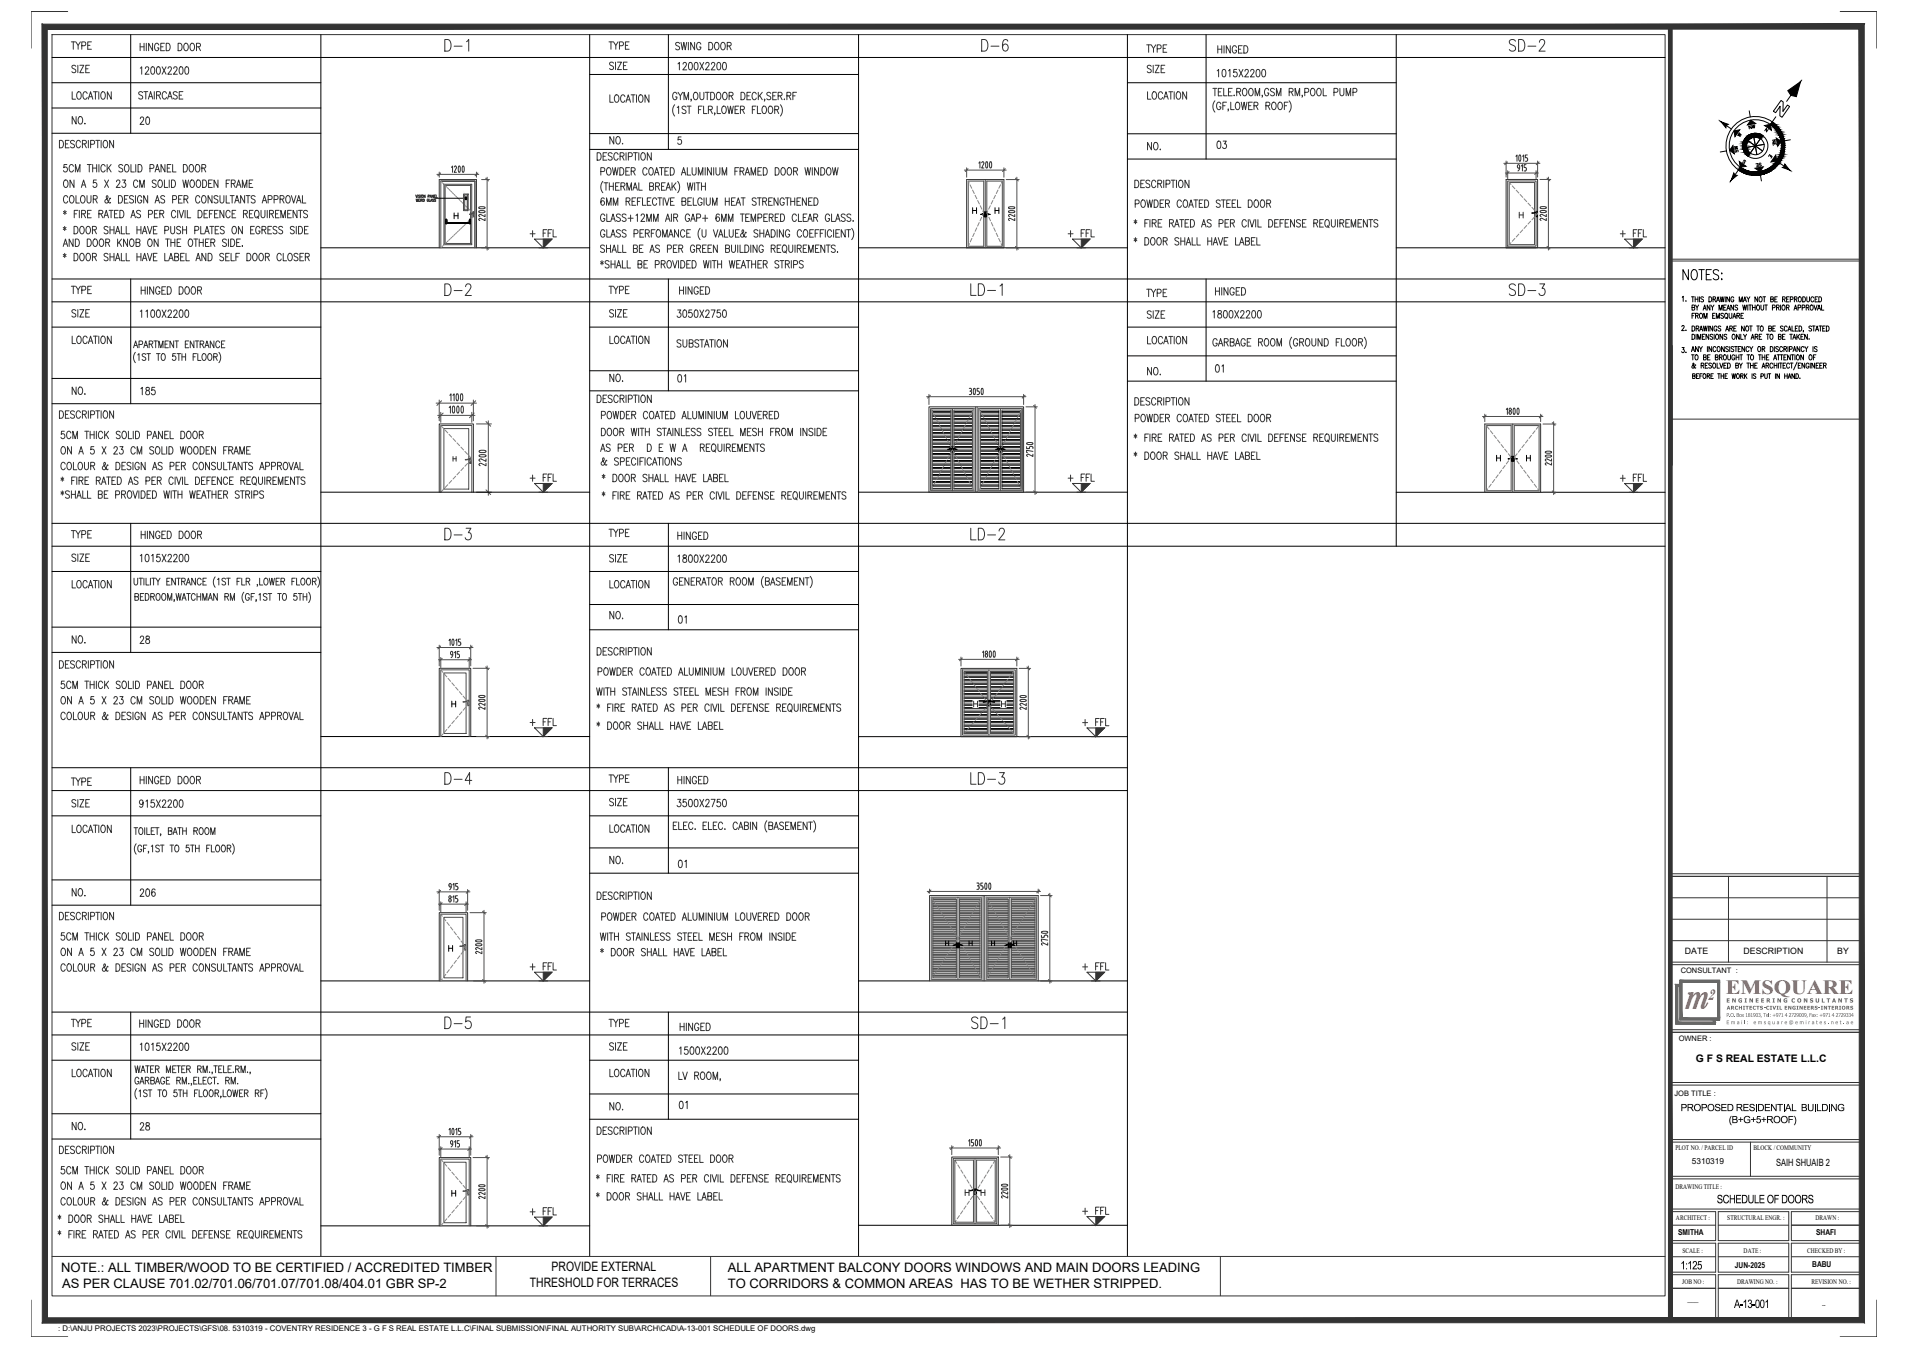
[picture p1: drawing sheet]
<svg xmlns="http://www.w3.org/2000/svg" width="841mm" height="594mm" viewBox="0 0 841 594" stroke-linecap="round" stroke-linejoin="round" font-family="sans-serif">
<defs><g id="words">
<text font-size="16.1" fill="#d8282b" x="742.5" y="444.6">m</text>
<g font-size="9.3" fill="#333">
<text x="194.7" y="131.6">D-2</text>
<text x="426.5" y="131.6">LD-1</text>
<text x="663.9" y="131.6">SD-3</text>
<text x="194.7" y="239.2">D-3</text>
<text x="426.5" y="239.2">LD-2</text>
</g>
<text font-size="8.9" fill="#d8282b" x="760.7" y="437.9">EMSQUARE</text>
<g font-size="8.8" fill="#333">
<text x="194.7" y="23.6">D-1</text>
<text x="431.4" y="23.6">D-6</text>
<text x="663.9" y="23.6">SD-2</text>
<text x="194.7" y="346.8">D-4</text>
<text x="426.5" y="346.8">LD-3</text>
<text x="194.7" y="454.4">D-5</text>
<text x="427.2" y="454.4">SD-1</text>
</g>
<text font-size="8.4" x="740.5" y="124.5">NOTES:</text>
<g font-size="7.1" fill="#333">
<text x="296.7" y="23.3">SWING DOOR</text>
<text x="297.7" y="32.1">1200X2200</text>
<text x="535.2" y="35.3">1015X2200</text>
<text x="504.5" y="67.4">NO.</text>
<text x="26.8" y="84">ON A 5 X 23 CM SOLID WOODEN FRAME</text>
<text x="499.2" y="92.8">POWDER COATED STEEL DOOR</text>
<text x="533.4" y="141.5">1800X2200</text>
<text x="60.7" y="175.3">185</text>
<text x="25.8" y="201.4">ON A 5 X 23 CM SOLID WOODEN FRAME</text>
<text x="263.5" y="200.4">AS PER D E W A REQUIREMENTS</text>
<text x="30.3" y="238.5">TYPE</text>
<text x="267.8" y="274.1">NO.</text>
<text x="30.3" y="347.5">TYPE</text>
<text x="60.7" y="346.8">HINGED DOOR</text>
<text x="297.4" y="346.8">HINGED</text>
<text x="267.8" y="382.1">NO.</text>
<text x="298.4" y="466">1500X2200</text>
<text x="298.1" y="490">01</text>
<text x="262.1" y="513.6">POWDER COATED STEEL DOOR</text>
</g>
<text font-size="6.7" fill="#d8282b" x="753" y="440.7">2</text>
<g font-size="6.6" fill="#333">
<text x="30.3" y="22.9">TYPE</text>
<text x="60.7" y="23.6">HINGED DOOR</text>
<text x="267.1" y="22.9">TYPE</text>
<text x="504.1" y="24.3">TYPE</text>
<text x="535.5" y="24.7">HINGED</text>
<text x="30.3" y="33.2">SIZE</text>
<text x="60.7" y="33.9">1200X2200</text>
<text x="267.4" y="31.7">SIZE</text>
<text x="504.5" y="33.2">SIZE</text>
<text x="30.7" y="44.8">LOCATION</text>
<text x="60" y="44.8">STAIRCASE</text>
<text x="267.8" y="46.2">LOCATION</text>
<text x="504.5" y="44.8">LOCATION</text>
<text x="30.7" y="55.7">NO.</text>
<text x="60.3" y="56.1">20</text>
<text x="267.8" y="64.6">NO.</text>
<text x="535.2" y="66.7">03</text>
<text x="26.8" y="76.9">5CM THICK SOLID PANEL DOOR</text>
<text x="263.5" y="78.3">POWDER COATED ALUMINIUM FRAMED DOOR WINDOW</text>
<text x="26.8" y="90.7">COLOUR &amp; DESIGN AS PER CONSULTANTS APPROVAL</text>
<text x="263.5" y="91.7">6MM REFLECTIVE BELGIUM HEAT STRENGTHENED</text>
<text x="263.5" y="98.8">GLASS+12MM AIR GAP+ 6MM TEMPERED CLEAR GLASS.</text>
<text x="232.5" y="105.5">+ FFL</text>
<text x="469.5" y="105.5">+ FFL</text>
<text x="713" y="105.5">+ FFL</text>
<text x="26.5" y="109.7">AND DOOR KNOB ON THE OTHER SIDE.</text>
<text x="26.8" y="116.1">* DOOR SHALL HAVE LABEL AND SELF DOOR CLOSER</text>
<text x="263.5" y="119.2">*SHALL BE PROVIDED WITH WEATHER STRIPS</text>
<text x="30.3" y="130.5">TYPE</text>
<text x="61" y="130.9">HINGED DOOR</text>
<text x="267.1" y="130.5">TYPE</text>
<text x="298.4" y="130.9">HINGED</text>
<text x="504.1" y="131.9">TYPE</text>
<text x="534.5" y="131.2">HINGED</text>
<text x="60.7" y="141.1">1100X2200</text>
<text x="297.4" y="141.1">3050X2750</text>
<text x="504.5" y="141.5">SIZE</text>
<text x="297" y="154.2">SUBSTATION</text>
<text x="504.5" y="152.8">LOCATION</text>
<text x="504.5" y="166.5">NO.</text>
<text x="534.5" y="165.1">01</text>
<text x="267.8" y="169.3">NO.</text>
<text x="297.4" y="169.7">01</text>
<text x="30.7" y="175">NO.</text>
<text x="499.2" y="187">POWDER COATED STEEL DOOR</text>
<text x="498.5" y="203.6">* DOOR SHALL HAVE LABEL</text>
<text x="25.8" y="208.1">COLOUR &amp; DESIGN AS PER CONSULTANTS APPROVAL</text>
<text x="232.5" y="213.4">+ FFL</text>
<text x="264.2" y="213.4">* DOOR SHALL HAVE LABEL</text>
<text x="469.5" y="213.4">+ FFL</text>
<text x="713" y="213.4">+ FFL</text>
<text x="25.8" y="220.8">*SHALL BE PROVIDED WITH WEATHER STRIPS</text>
<text x="61" y="238.5">HINGED DOOR</text>
<text x="267.1" y="237.8">TYPE</text>
<text x="297.4" y="238.8">HINGED</text>
<text x="30.3" y="248.7">SIZE</text>
<text x="60.7" y="248.7">1015X2200</text>
<text x="297.7" y="249.1">1800X2200</text>
<text x="30.7" y="260.3">LOCATION</text>
<text x="267.8" y="260.3">LOCATION</text>
<text x="297.7" y="275.9">01</text>
<text x="30.7" y="284.7">NO.</text>
<text x="60.3" y="284.7">28</text>
<text x="262.5" y="298.8">POWDER COATED ALUMINIUM LOUVERED DOOR</text>
<text x="25.8" y="311.5">ON A 5 X 23 CM SOLID WOODEN FRAME</text>
<text x="261.8" y="307.6">WITH STAINLESS STEEL MESH FROM INSIDE</text>
<text x="232.5" y="321">+ FFL</text>
<text x="475.9" y="321">+ FFL</text>
<text x="267.1" y="346.1">TYPE</text>
<text x="60.3" y="357">915X2200</text>
<text x="267.4" y="356.3">SIZE</text>
<text x="297.4" y="356.7">3500X2750</text>
<text x="297.7" y="383.5">01</text>
<text x="30.7" y="396.2">NO.</text>
<text x="60.3" y="396.2">206</text>
<text x="263.9" y="406.8">POWDER COATED ALUMINIUM LOUVERED DOOR</text>
<text x="25.8" y="415.6">5CM THICK SOLID PANEL DOOR</text>
<text x="263.5" y="415.6">WITH STAINLESS STEEL MESH FROM INSIDE</text>
<text x="25.8" y="422.3">ON A 5 X 23 CM SOLID WOODEN FRAME</text>
<text x="25.8" y="429.3">COLOUR &amp; DESIGN AS PER CONSULTANTS APPROVAL</text>
<text x="232.5" y="428.6">+ FFL</text>
<text x="475.9" y="428.6">+ FFL</text>
<text x="30.3" y="453.7">TYPE</text>
<text x="60.3" y="454">HINGED DOOR</text>
<text x="267.1" y="453.7">TYPE</text>
<text x="298.4" y="455.4">HINGED</text>
<text x="30.3" y="463.9">SIZE</text>
<text x="60.7" y="464.3">1015X2200</text>
<text x="267.4" y="463.9">SIZE</text>
<text x="267.8" y="490.4">NO.</text>
<text x="30.7" y="499.2">NO.</text>
<text x="60.3" y="499.2">28</text>
<text x="25.8" y="518.6">5CM THICK SOLID PANEL DOOR</text>
<text x="25.8" y="525.3">ON A 5 X 23 CM SOLID WOODEN FRAME</text>
<text x="25.8" y="532.3">COLOUR &amp; DESIGN AS PER CONSULTANTS APPROVAL</text>
<text x="232.5" y="536.6">+ FFL</text>
<text x="475.9" y="536.6">+ FFL</text>
</g>
<g font-size="5.7">
<text x="26.9" y="560.8">NOTE.: ALL TIMBER/WOOD TO BE CERTIFIED / ACCREDITED TIMBER</text>
<text x="243.1" y="560.3">PROVIDE EXTERNAL</text>
<text x="320.8" y="560.4">ALL APARTMENT BALCONY DOORS WINDOWS AND MAIN DOORS LEADING</text>
<text x="27.4" y="567.7">AS PER CLAUSE 701.02/701.06/701.07/701.08/404.01 GBR SP-2</text>
<text x="233.6" y="567.2">THRESHOLD FOR TERRACES</text>
<text x="320.8" y="567.5">TO CORRIDORS &amp; COMMON AREAS HAS TO BE WETHER STRIPPED.</text>
</g>
<text font-size="5.3" x="769.8" y="58.2">NW</text>
<g font-size="5.2">
<text x="756.8" y="530.3">SCHEDULE OF DOORS</text>
<text x="740.7" y="559.4">1:125</text>
<text x="764.3" y="576.4">A-13-001</text>
</g>
<g font-size="4.9">
<text x="764.5" y="61.4">W</text>
<text x="783.9" y="65.3" transform="rotate(-90 783.9 65.3)">NE</text>
<text x="766.9" y="68.4" transform="rotate(-90 766.9 68.4)">SW</text>
<text x="772.6" y="74.8">SE</text>
<text x="744" y="134.1" transform="rotate(-90 744 134.1)">1.</text>
<text x="744" y="147.1" transform="rotate(-90 744 147.1)">2.</text>
<text x="744" y="156.6" transform="rotate(-90 744 156.6)">3.</text>
</g>
<text font-size="4.6" x="747.5" y="468.2">G F S REAL ESTATE L.L.C</text>
<g font-size="4.4">
<text x="778.2" y="70.9">E</text>
<text x="740.8" y="489.7">PROPOSED RESIDENTIAL BUILDING</text>
<text x="762" y="495">(B+G+5+ROOF)</text>
<text x="782.9" y="514">SAIH SHUAIB 2</text>
</g>
<g font-size="3.9">
<text x="742.7" y="420.2">DATE</text>
<text x="768.5" y="420.2">DESCRIPTION</text>
<text x="809.9" y="420.2">BY</text>
</g>
<text font-size="3.7" x="745.7" y="513.2">5310319</text>
<g font-size="3.6">
<text x="739.7" y="544.3">SMITHA</text>
<text x="800.5" y="544.2">SHAFI</text>
<text x="764.7" y="558.8">JUN-2025</text>
<text x="798.8" y="558.5">BABU</text>
<text x="743.9" y="573.7">___</text>
</g>
<text font-size="3.4" x="25.7" y="586.4">: D:\ANJU PROJECTS 2023\PROJECTS\GFS\08. 5310319 - COVENTRY RESIDENCE 3 - G F S REAL ESTATE L.L.C\FINAL SUBMISSION\FINAL AUTHORITY SUB\ARCH\CAD\A-13-001 SCHEDULE OF DOORS.dwg</text>
<g font-size="3.3">
<text x="740.8" y="428.7">CONSULTANT :</text>
<text x="740" y="458.6">OWNER :</text>
<text x="738.1" y="483.2">JOB TITLE :</text>
</g>
<g font-size="3.1">
<text x="738.5" y="507">PLOT NO. / PARCEL ID</text>
<text x="772.9" y="507">BLOCK / COMMUNITY</text>
<text x="738.5" y="523.9">DRAWING TITLE :</text>
<text x="738.8" y="537.7">ARCHITECT :</text>
<text x="761.4" y="537.7">STRUCTURAL ENGR. :</text>
<text x="800.2" y="537.7">DRAWN :</text>
<text x="741.6" y="552">SCALE :</text>
<text x="768.6" y="552">DATE :</text>
<text x="796.6" y="552">CHECKED BY :</text>
<text x="741.5" y="565.8">JOB NO :</text>
<text x="765.7" y="565.8">DRAWING NO. :</text>
<text x="798.4" y="565.8">REVISION NO. :</text>
<text x="803.1" y="576">--</text>
</g>
<text font-size="2.5" fill="#676662" x="760.9" y="441.8">E N G I N E E R I N G C O N S U L T A N T S</text>
<g font-size="2.3" fill="#676662">
<text x="761" y="448.2">P.O. Box 181903, Tel: +971 4 2729009, Fax: +971 4 2729334</text>
<text x="761.1" y="445">ARCHITECTS-CIVIL ENGINEERS-INTERIORS</text>
<text x="761" y="451.4">Email: emsquare@emirates.net.ae</text>
</g>
</g></defs>
<!-- layer: M2-A-HATCH -->
<g fill="none" stroke="#4d4d4d" stroke-width=".44">
<path d="M411.2 399.5h10.4M411.2 398.5h10.4M411.2 397.4h10.4M411.2 396.4h10.4M411.2 399.1h10.4M411.2 398.1h10.4M411.2 397.1h10.4M423 399.5h9M423 398.5h9M423 397.4h9M423 396.4h9M423 399.1h9"/>
<path d="M423 398.1h9M423 397.1h9M435.4 399.5h9M435.4 398.5h9M435.4 397.4h9M435.4 396.4h9M435.4 399.1h9M435.4 398.1h9M435.4 397.1h9M445.8 399.5h10.4M445.8 398.5h10.4M445.8 397.4h10.4"/>
<path d="M445.8 396.4h10.4M445.8 399.1h10.4M445.8 398.1h10.4M445.8 397.1h10.4M411.2 419h10.4M411.2 417.9h10.4M411.2 416.9h10.4M411.2 415.9h10.4M411.2 414.9h10.4M411.2 413.8h10.4M411.2 412.8h10.4M411.2 411.8h10.4"/>
<path d="M411.2 410.8h10.4M411.2 409.7h10.4M411.2 408.7h10.4M411.2 407.7h10.4M411.2 406.7h10.4M411.2 405.6h10.4M411.2 404.6h10.4M411.2 403.6h10.4M411.2 402.6h10.4M411.2 401.5h10.4M411.2 400.5h10.4M411.2 419.7h10.4"/>
<path d="M411.2 418.6h10.4M411.2 417.6h10.4M411.2 416.6h10.4M411.2 415.6h10.4M411.2 414.5h10.4M411.2 413.5h10.4M411.2 412.5h10.4M411.2 411.5h10.4M411.2 410.4h10.4M411.2 409.4h10.4M411.2 408.4h10.4M411.2 407.3h10.4"/>
<path d="M411.2 406.3h10.4M411.2 405.3h10.4M411.2 404.3h10.4M411.2 403.2h10.4M411.2 402.2h10.4M411.2 401.2h10.4M411.2 400.2h10.4M423 419h9M423 417.9h9M423 416.9h9M423 415.9h9M423 414.9h9"/>
<path d="M423 413.8h9M423 412.8h9M423 411.8h9M423 410.8h9M423 409.7h9M423 408.7h9M423 407.7h9M423 406.7h9M423 405.6h9M423 404.6h9M423 403.6h9M423 402.6h9"/>
<path d="M423 401.5h9M423 400.5h9M423 419.7h9M423 418.6h9M423 417.6h9M423 416.6h9M423 415.6h9M423 414.5h9M423 413.5h9M423 412.5h9M423 411.5h9M423 410.4h9"/>
<path d="M423 409.4h9M423 408.4h9M423 407.3h9M423 406.3h9M423 405.3h9M423 404.3h9M423 403.2h9M423 402.2h9M423 401.2h9M423 400.2h9M435.4 419h9M435.4 417.9h9"/>
<path d="M435.4 416.9h9M435.4 415.9h9M435.4 414.9h9M435.4 413.8h9M435.4 412.8h9M435.4 411.8h9M435.4 410.8h9M435.4 409.7h9M435.4 408.7h9M435.4 407.7h9M435.4 406.7h9M435.4 405.6h9"/>
<path d="M435.4 404.6h9M435.4 403.6h9M435.4 402.6h9M435.4 401.5h9M435.4 400.5h9M435.4 419.7h9M435.4 418.6h9M435.4 417.6h9M435.4 416.6h9M435.4 415.6h9M435.4 414.5h9M435.4 413.5h9"/>
<path d="M435.4 412.5h9M435.4 411.5h9M435.4 410.4h9M435.4 409.4h9M435.4 408.4h9M435.4 407.3h9M435.4 406.3h9M435.4 405.3h9M435.4 404.3h9M435.4 403.2h9M435.4 402.2h9M435.4 401.2h9"/>
<path d="M435.4 400.2h9M445.8 419h10.4M445.8 417.9h10.4M445.8 416.9h10.4M445.8 415.9h10.4M445.8 414.9h10.4M445.8 413.8h10.4M445.8 412.8h10.4M445.8 411.8h10.4M445.8 410.8h10.4M445.8 409.7h10.4M445.8 408.7h10.4"/>
<path d="M445.8 407.7h10.4M445.8 406.7h10.4M445.8 405.6h10.4M445.8 404.6h10.4M445.8 403.6h10.4M445.8 402.6h10.4M445.8 401.5h10.4M445.8 400.5h10.4M445.8 419.7h10.4M445.8 418.6h10.4M445.8 417.6h10.4M445.8 416.6h10.4"/>
<path d="M445.8 415.6h10.4M445.8 414.5h10.4M445.8 413.5h10.4M445.8 412.5h10.4M445.8 411.5h10.4M445.8 410.4h10.4M445.8 409.4h10.4M445.8 408.4h10.4M445.8 407.3h10.4M445.8 406.3h10.4M445.8 405.3h10.4M445.8 404.3h10.4"/>
<path d="M445.8 403.2h10.4M445.8 402.2h10.4M445.8 401.2h10.4M445.8 400.2h10.4M411.2 430.2h10.4M411.2 429.2h10.4M411.2 428.2h10.4M411.2 427.2h10.4M411.2 426.2h10.4M411.2 425.1h10.4M411.2 424.1h10.4M411.2 423.1h10.4"/>
<path d="M411.2 422.1h10.4M411.2 421h10.4M411.2 420h10.4M411.2 429.9h10.4M411.2 428.9h10.4M411.2 427.9h10.4M411.2 426.8h10.4M411.2 425.8h10.4M411.2 424.8h10.4M411.2 423.7h10.4M411.2 422.7h10.4M411.2 421.7h10.4"/>
<path d="M411.2 420.7h10.4M423 430.2h9M423 429.2h9M423 428.2h9M423 427.2h9M423 426.2h9M423 425.1h9M423 424.1h9M423 423.1h9M423 422.1h9M423 421h9M423 420h9"/>
<path d="M423 429.9h9M423 428.9h9M423 427.9h9M423 426.8h9M423 425.8h9M423 424.8h9M423 423.7h9M423 422.7h9M423 421.7h9M423 420.7h9M435.4 430.2h9M435.4 429.2h9"/>
<path d="M435.4 428.2h9M435.4 427.2h9M435.4 426.2h9M435.4 425.1h9M435.4 424.1h9M435.4 423.1h9M435.4 422.1h9M435.4 421h9M435.4 420h9M435.4 429.9h9M435.4 428.9h9M435.4 427.9h9"/>
<path d="M435.4 426.8h9M435.4 425.8h9M435.4 424.8h9M435.4 423.7h9M435.4 422.7h9M435.4 421.7h9M435.4 420.7h9M445.8 430.2h10.4M445.8 429.2h10.4M445.8 428.2h10.4M445.8 427.2h10.4M445.8 426.2h10.4"/>
<path d="M445.8 425.1h10.4M445.8 424.1h10.4M445.8 423.1h10.4M445.8 422.1h10.4M445.8 421h10.4M445.8 420h10.4M445.8 429.9h10.4M445.8 428.9h10.4M445.8 427.9h10.4M445.8 426.8h10.4M445.8 425.8h10.4M445.8 424.8h10.4"/>
<path d="M445.8 423.7h10.4M445.8 422.7h10.4M445.8 421.7h10.4M445.8 420.7h10.4"/>
</g>
<!-- layer: A-HATCH -->
<path d="M204.6 85.8l1.4 6.7v-6.7zM204.6 85.8l1.4 6.7h-1.4z" fill="#cbe8fb" stroke="#cbe8fb" stroke-width=".44"/>
<g fill="none" stroke="#dbdbdb" stroke-width=".44">
<path d="M204.6 86l1.4 1.4-1.4 1.4M204.6 86.4l1.4 1.4-1.4 1.4M204.6 86.7l1.4 1.4-1.4 1.4M204.6 87.1l1.4 1.4-1.4 1.4M204.6 87.5l1.4 1.4-1.4 1.3M204.6 87.8l1.4 1.4-1.4 1.4M204.6 88.2l1.4 1.4-1.4 1.4M204.6 88.6l1.4 1.3-1.4 1.4M204.6 88.9l1.4 1.4-1.4 1.4M204.6 89.3l1.4 1.4-1.4 1.4M204.6 89.6l1.4 1.4-1.4 1.4M204.6 90l1.4 1.4-1.1 1.1-.3-.3"/>
<path d="M204.6 90.4l1.4 1.4-.7 .7-.7-.7M204.6 90.7l1.4 1.4-.3 .4-1.1-1M204.6 91.1l1.4 1.4M204.7 85.8l-.1 .1M204.9 85.8l1.1 1.2-1.4 1.4M205 85.8l-.4 .5M205.2 85.8l.8 .9-1.4 1.4M205.4 85.8l-.8 .8M205.6 85.8l.4 .5-1.4 1.4M205.8 85.8l-1.2 1.2M205.9 85.8l-1.3 1.5M206 92.5h.1"/>
</g>
<!-- layer: M2-A-WALL -->
<path d="M193.6 109.2v-30.1h16.4v30.1M409.5 179.3h41.7v37.6h-41.7zM193.6 216.9v-30.1h15.1v30.1M423.6 294.6h24.6v30h-24.6zM193.6 324.6v-30.1h13.9v30.1M193.6 432.3v-30.1h12.5v30.1M409.7 432.3v-37.6h47.9v37.6M419.5 509.9h20.5v30.1h-20.5zM193.6 540.3v-30.1h13.9v30.1" fill="none" stroke="#333" stroke-width=".44"/>
<!-- layer: M2-A-DIMENSION -->
<g fill="none" stroke="#4d4d4d" stroke-width=".44">
<path d="M192.6 76.8h18.5M193.6 75.8v2.3M210 75.8v2.3M212.3 79.1h3.5M214.7 78.1v32.2M425.1 75h18.4M426.1 73.9v4.2M442.5 73.9v4.2M443.5 79.1h5.7M448.2 78.1v32.2M662.9 72h15.9M663.5 76.3h14.6"/>
<path d="M663.9 71v7.1M664.6 75.2v3.6M677.1 75.2v3.6M677.8 71v7.1M678.8 79.1h4.8M682.5 78.1v32.1M212.3 109.2h3.5M443.5 109.2h5.7M678.8 109.2h4.8M192.2 177.7h17.8M193.6 176.3v9.2M208.7 176.3v9.2"/>
<path d="M408.5 174.8h43.7M409.5 173.8v4.5M451.2 173.8v4.5M452.2 179.3h5M456.2 178.3v39.6M192.9 183.1h16.4M194.3 181.7v4.4M208 181.7v4.4M210 186.8h6.6M215.2 185.5v32.8M653.5 183.6h26.6M654.5 182.5v3.3"/>
<path d="M679.1 182.5v3.3M680.1 186.9h5.7M684.8 185.8v32.2M210 216.9h6.6M452.2 216.9h5M680.1 217h5.7M192.6 285.4h15.9M193.3 290.8h14.5M193.6 284.3v9.2M194.3 289.7v4.5M206.8 289.7v4.5M207.5 284.3v9.2"/>
<path d="M208.5 294.5h7.2M214.7 293.5v32.1M422.6 290.6h26.6M423.6 289.6v3.9M448.2 289.6v3.9M449.2 294.6h5.1M453.3 293.5v32.2M210.1 324.6h5.6M449.2 324.6h5.1M192.6 393.1h14.6M193.3 398.5h13.2M193.6 392v9.2"/>
<path d="M194.3 397.4v4.5M205.4 397.4v4.5M206.1 392v9.2M408.7 392.9h49.9M409.7 391.8v1.9M457.6 391.8v1.9M458.6 394.7h5.2M462.7 393.7v39.6M207.2 402.2h7.2M213.3 401.2v32.1M208.7 432.3h5.7M458.6 432.3h5.2"/>
<path d="M193.6 499.9v9.2M207.5 499.9v9.2M192.6 501h15.9M193.3 506.4h14.5M194.3 505.4v4.4M206.8 505.4v4.4M208.5 510.2h7.2M214.7 509.1v32.2M418.5 505.9h22.6M419.5 504.9v4M440 504.9v4M441.1 509.9h5"/>
<path d="M445.1 508.9v32.1M441.1 540h5M210.1 540.3h5.6"/>
</g>
<!-- layer: 0 -->
<g fill="none" stroke="#4d4d4d" stroke-width=".44">
<path d="M194.2 76.2l-1.2 1.3M210.6 76.2l-1.2 1.3M214.1 78.5l1.2 1.2M426.7 74.4l-1.2 1.2M443.1 74.4l-1.2 1.2M447.6 78.5l1.2 1.2M664.5 71.4l-1.2 1.2M665.2 75.6l-1.3 1.3M677.7 75.6l-1.2 1.3M678.4 71.4l-1.3 1.2M681.9 78.5l1.2 1.2M214.1 108.6l1.2 1.2"/>
<path d="M447.6 108.6l1.2 1.2M681.9 108.6l1.2 1.2M194.6 176.6l-2 2.1M209.7 176.6l-2.1 2.1M410.1 174.2l-1.2 1.2M451.8 174.2l-1.2 1.2M455.6 178.7l1.2 1.2M195.3 182l-2 2.1M209 182l-2.1 2.1M214.2 185.8l2.1 2M655.1 182.9l-1.2 1.3M679.7 182.9l-1.2 1.3"/>
<path d="M684.2 186.3l1.2 1.2M214.2 215.9l2.1 2M455.6 216.3l1.2 1.2M684.2 216.3l1.2 1.3M194.2 284.7l-1.2 1.3M194.9 290.1l-1.2 1.3M207.4 290.1l-1.2 1.3M208.1 284.7l-1.2 1.3M214.1 293.9l1.2 1.2M424.2 290l-1.2 1.2M448.8 290l-1.2 1.2M452.6 294l1.3 1.2"/>
<path d="M214.1 324l1.2 1.2M452.6 324l1.3 1.3M194.2 392.4l-1.2 1.3M194.9 397.8l-1.2 1.3M206.1 397.8l-1.3 1.3M206.7 392.4l-1.2 1.3M410.4 392.3l-1.3 1.2M458.2 392.3l-1.2 1.2M462.1 394.1l1.3 1.2M212.7 401.6l1.3 1.2M212.7 431.7l1.3 1.2M462.1 431.7l1.3 1.2"/>
<path d="M194.2 500.4l-1.2 1.2M194.9 505.8l-1.2 1.2M207.4 505.8l-1.2 1.2M208.1 500.4l-1.2 1.2M214.1 509.5l1.2 1.3M420.1 505.3l-1.2 1.3M440.6 505.3l-1.2 1.3M444.5 509.3l1.2 1.2M214.1 539.6l1.2 1.3M444.5 539.4l1.2 1.2"/>
</g>
<!-- layer: M2-A-DIMENSION -->
<g fill="none" stroke="#333" stroke-width=".44">
<path d="M199 73.8l.5-.6v2.7M200.2 73.6a.53 .53 0 0 1 .8-.4 .53 .53 0 0 1 .1 .9l-.9 1.8h1M202.2 75.8a1.77 1.77 0 0 1 .4-2.6l.3 1.1-.2 1.5M202.2 75.8h.5M203.9 75.8a1.77 1.77 0 0 1 .4-2.6l.4 1.1-.3 1.5M203.9 75.8h.5M431.5 71.9l.4-.6v2.8M432.7 71.7a.54 .54 0 0 1 .8-.3 .54 .54 0 0 1 .1 .8l-.9 1.9h1M434.7 73.9a1.77 1.77 0 0 1 .4-2.6l.3 1.1-.2 1.5M434.7 73.9h.5M436.4 73.9a1.77 1.77 0 0 1 .4-2.6l.3 1.1-.2 1.5M436.4 73.9h.5"/>
<path d="M668.2 68.9l.5-.6v2.8M669.1 72.6l.7 .3v1.1l-.9-.2zM669.7 70.9h.5M669.8 74l-.7 1.3M670.2 68.4l-.1-.1a1.77 1.77 0 0 0-.4 2.6M670.2 68.4l.2 1-.2 1.5M670.6 73.2l.5-.6v2.7M671.1 68.9l.5-.6v2.8M672.7 72.6h-.9v1.2a.81 .81 0 0 1 1 .5 .81 .81 0 0 1-.5 1h-.5M673.2 68.3h-.8v1.2l.7 .1 .3 .5M673.4 70.1v.4M673.4 70.4l-.3 .6-.7 .1"/>
<path d="M211.1 93.1a2.05 2.05 0 0 1 2.7 .3 1.98 1.98 0 0 1-2.7-.3zM211.1 91.4a2.05 2.05 0 0 1 2.7 .3 2.04 2.04 0 0 1-2.7-.3zM212 96.3a.53 .53 0 0 0-.8 .2 .53 .53 0 0 0 .3 .7M212 94.6a.52 .52 0 0 0-.8 .1 .52 .52 0 0 0 .3 .8M213.8 96.2v1l-1.8-.9M213.8 94.5v1l-1.8-.9M444.7 93v.5M444.7 91.3v.5M444.7 93a1.77 1.77 0 0 1 2.6 .4l-1.1 .4-1.5-.3M444.7 91.3a1.77 1.77 0 0 1 2.6 .4l-1.1 .3-1.5-.2M445.5 96.3a.53 .53 0 0 0-.9 .2 .53 .53 0 0 0 .4 .7M445.5 94.6a.52 .52 0 0 0-.8 .1 .52 .52 0 0 0 .3 .8"/>
<path d="M447.3 96.2v1l-1.8-.9M447.3 94.5v1l-1.8-.9M678.9 93.1a2.01 2.01 0 0 1 2.7 .3 1.96 1.96 0 0 1-2.7-.3zM678.9 91.4a2.01 2.01 0 0 1 2.7 .2 2.01 2.01 0 0 1-2.7-.2zM679.8 96.2a.53 .53 0 0 0-.8 .2 .53 .53 0 0 0 .3 .8M681.6 96.2v1l-1.8-.9M681.6 94.5v1l-1.8-1a.53 .53 0 0 0-.8 .2 .53 .53 0 0 0 .3 .7M198 179.7l.5-.7v3M198.3 174.2l.5-.6v3M199.6 174.2l.6-.6v3M199.8 179a1.95 1.95 0 0 1 0 3 3 3 0 0 1 0-3zM201.3 173.7l.1-.1a1.88 1.88 0 0 1 .4 2.9l-.1 .1a1.91 1.91 0 0 1-.4-2.9z"/>
<path d="M201.7 179a2.11 2.11 0 0 1 .1 3 2.57 2.57 0 0 1-.1-3zM203.2 173.7l.1-.1a1.88 1.88 0 0 1 .4 2.9l-.1 .1a1.91 1.91 0 0 1-.4-2.9zM203.6 179a1.95 1.95 0 0 1 0 3 3 3 0 0 1 0-3zM427.2 171.1l1 .3v.7l-.4 .3M427.5 172.4h.3M427.8 172.4l.4 .3v.9l-1 .3M429.3 171.2a1.73 1.73 0 0 1 0 2.7l-.3-1.6zM431.6 171.1h-.9v1.3h.8l.2 .6M431.7 173v.3M431.7 173.3l-.2 .5-.8 .1M432.8 171.2a1.73 1.73 0 0 1 0 2.7l-.4-1.1zM667.3 179.9a1.74 1.74 0 0 1 0 2.7l-.4-1.6z"/>
<path d="M669 179.9a1.74 1.74 0 0 1 0 2.7l-.4-1.6zM211.3 198.7a2.22 2.22 0 0 1 2.9 .4 2.65 2.65 0 0 1-3-.2zM452.5 196.8v.9h1.2a.82 .82 0 0 1 .6-1 .82 .82 0 0 1 1 .5v.5M452.6 195.3a2.04 2.04 0 0 1 2.7 .3 2.05 2.05 0 0 1-2.7-.3zM455.3 198.9l-2.8-.4v.9h.3M664 180.5l.4-.6v2.7M665.4 181.2a.63 .63 0 0 1 .8 .7 .63 .63 0 0 1-.9 .4zM681.3 199v.5M681.3 199a1.77 1.77 0 0 1 2.6 .4l-1.1 .4-1.5-.3M211.3 200.6a2.22 2.22 0 0 1 2.9 .4 2.65 2.65 0 0 1-3-.1zM212.2 204.2a.59 .59 0 0 0-.9 .2 .59 .59 0 0 0 .4 .8M214.2 204.2v1.1l-2-1"/>
<path d="M214.2 202.2v1.1l-2-1a.59 .59 0 0 0-.9 .2 .59 .59 0 0 0 .4 .8M455.3 200.2v1l-1.8-1a.53 .53 0 0 0-.9 .2 .53 .53 0 0 0 .4 .7M681.3 200.8v.4M681.3 200.8a1.77 1.77 0 0 1 2.6 .3l-1.1 .4-1.5-.2M682.1 204a.53 .53 0 0 0-.9 .2 .53 .53 0 0 0 .4 .8M682.1 202.3a.52 .52 0 0 0-.8 .2 .52 .52 0 0 0 .3 .7M683.9 204v1l-1.8-.9M683.9 202.3v.9l-1.8-.9M197.9 282.3l.5-.6v2.7M199.4 284.3a1.77 1.77 0 0 1 .4-2.6l.3 1.1-.2 1.5M199.4 284.3h.5M199.6 288.6a.81 .81 0 0 1-1-.6 .81 .81 0 0 1 .5-.9 1.87 1.87 0 0 1-.3 2.7"/>
<path d="M200.3 287.7l.5-.6v2.7M200.9 282.3l.5-.6v2.7M201.5 289.8h.5M202 288.3l.5 .3v.6l-.5 .6M202.4 287.1h-.9v1.2h.5M203 281.7h-.9v1.2h.7l.3 .9M203.1 283.8l-.3 .5-.7 .1M433.1 287.5l.5-.6v2.8M434.5 288.2a.63 .63 0 0 1 .8 .7 .63 .63 0 0 1-.9 .4zM436.8 287l-.2-.1a1.73 1.73 0 0 0 0 2.7l.2-.1M436.8 287l.2 1-.2 1.5M438.1 286.9a1.73 1.73 0 0 1 0 2.7l-.3-1.6z"/>
<path d="M211.1 308.5a2.05 2.05 0 0 1 2.7 .3 1.98 1.98 0 0 1-2.7-.3zM211.1 306.8a2.05 2.05 0 0 1 2.7 .3 2.04 2.04 0 0 1-2.7-.3zM212 311.7a.52 .52 0 0 0-.9 .1 .52 .52 0 0 0 .4 .8M213.8 311.6v1l-1.9-.9M213.8 309.9v1l-1.8-.9a.52 .52 0 0 0-.9 .1 .52 .52 0 0 0 .4 .8M449.6 308.6a2.05 2.05 0 0 1 2.7 .2 1.98 1.98 0 0 1-2.7-.2zM449.6 306.8a2.05 2.05 0 0 1 2.7 .3 2.04 2.04 0 0 1-2.7-.3zM452.4 311.7v1l-1.9-1a.53 .53 0 0 0-.8 .2 .53 .53 0 0 0 .4 .7M452.4 310v.9l-1.9-.9a.52 .52 0 0 0-.8 .2 .52 .52 0 0 0 .4 .7M198.1 396.1a.7 .7 0 0 1 .8 .7 .7 .7 0 0 1-.8 .7l-.3-.9zM198.2 389.4l.6 .2 .1 1.3-.9-.3zM198.9 390.8l-.7 1.3"/>
<path d="M199.6 395.4l.5-.6v2.7M199.6 390l.5-.6v2.7M201.3 396a.82 .82 0 0 1 .5 1 .82 .82 0 0 1-1 .5M201.7 394.8h-.9v1.2h.5M201.7 389.4h-.8v1.2h.4a.82 .82 0 0 1 .5 1 .82 .82 0 0 1-.9 .5M430.6 389.2h.5M430.8 390.4h.3M431.1 389.1l.5 .7-.5 .6M431.1 390.4l.4 .3v.9l-.9 .3M433.2 389.2h-.9v1.2l.8 .1 .2 .8-.2 .6h-.8M434.4 389.2a1.75 1.75 0 0 1 0 2.7l-.3-1.6zM436.1 389.2a1.75 1.75 0 0 1 0 2.7l-.3-1.6z"/>
<path d="M209.7 414.5a2.04 2.04 0 0 1 2.7 .3 2.05 2.05 0 0 1-2.7-.3zM209.8 416.6l-.1-.1a1.75 1.75 0 0 1 2.7 0l-.1 .1M209.8 416.6l1.5 .3 1-.3M212.4 419.3v1l-1.8-.9a.52 .52 0 0 0-.8 .1 .52 .52 0 0 0 .3 .8M212.4 417.6v1l-1.8-.9a.52 .52 0 0 0-.8 .1 .52 .52 0 0 0 .3 .8M459 412.2v.9h1.3a.82 .82 0 0 1 .5-1 .82 .82 0 0 1 1 .5v.5M459.1 416.1l.4 .4M459.1 410.7a2.04 2.04 0 0 1 2.7 .3 2.05 2.05 0 0 1-2.7-.3zM461.8 415.6v1l-2-1.1-.7 .5M461.8 414.3l-2.8-.5v1h.4M197.9 497.9l.5-.6v2.8M199.5 497.3a1.75 1.75 0 0 1 0 2.7l-.3-1.6z"/>
<path d="M200.9 497.9l.5-.6v2.8M203 497.3h-.9v1.2l.7 .1 .3 .5M203.1 499.1l-.3 .9-.7 .1M199.6 504.2a.82 .82 0 0 1-1-.5 .82 .82 0 0 1 .5-1 1.87 1.87 0 0 1-.3 2.8M200.3 503.3l.5-.6v2.8M201.5 505.5h.5M202 503.9l.5 .6M202.4 502.7h-.9v1.2h.5M202.5 504.5v.7l-.5 .3M427 502.9l.4-.6v2.7M429 502.3h-.8v1.2h.7l.3 .6M429.2 504.1v.3"/>
<path d="M429.2 504.4l-.3 .5-.7 .1M430.1 502.4l-.2 1 .2 1.5M430.2 502.4l.1-.1a1.73 1.73 0 0 1 0 2.7l-.1-.2M432 502.3a1.73 1.73 0 0 1 0 2.7l-.4-1.6zM211.1 524.2a2.05 2.05 0 0 1 2.7 .2 2.04 2.04 0 0 1-2.7-.2zM211.1 522.4a2.05 2.05 0 0 1 2.7 .3 2.04 2.04 0 0 1-2.7-.3zM213.8 527.3v.9l-1.8-.9a.53 .53 0 0 0-.9 .2 .53 .53 0 0 0 .4 .7M213.8 525.5v1l-1.8-.9a.52 .52 0 0 0-.9 .1 .52 .52 0 0 0 .4 .8M442.4 525.4a.52 .52 0 0 0-.9 .1 .52 .52 0 0 0 .4 .8M444 523.8a1.77 1.77 0 0 0-2.5 .4l1 .4 1.5-.3M444 522.1a1.77 1.77 0 0 0-2.5 .4l1 .3 1.5-.2M444 523.8v.5"/>
<path d="M444 522.1v.5M444.2 527v1l-1.8-.9a.52 .52 0 0 0-.9 .1 .52 .52 0 0 0 .4 .8M444.2 525.3v1l-1.9-.9"/>
<circle cx="665.6" cy="180.5" r=".57"/>
<circle cx="434.7" cy="287.5" r=".57"/>
<circle cx="198.3" cy="395.4" r=".57"/>
</g>
<!-- layer: M2-A-DOOR -->
<g fill="none" stroke="#4d4d4d" stroke-width=".44">
<path d="M194.3 79.8h15h-15M194.3 79.8v29.4M209.3 79.8v29.4M426.8 79.8h6.8v28.7h-6.8zM434.3 79.1v30.1M435 79.8h6.8v28.7h-6.8zM664.6 79.8h12.5v28.7h-12.5zM195.7 81.2v26.6l.5-.5v-25.6M195.7 81.2h12.2l-.5 .5h-11.2M195.7 81.2l.5 .5M204.3 85.5h2.1v7.3h-2.1zM204.6 85.8h1.4v6.7h-1.4z"/>
<path d="M206.9 94.4l1.3-.4 .6 .2zM207.9 81.2v26.6l-.5-.5v-25.6M208.4 94v-.7h.5v2.2h-.5v-1.4M208.6 94.9l.1 .3zM665.2 80.4h11.2v27.4h-11.2zM195.7 107.8h12.2M196.2 107.3h11.2M430 179.3v37.6M430.7 179.3v37.6M195.7 188.9h10.9v26.7h-10.9zM410.3 180h19M411 180.7h8.1v34.8h-8.1z"/>
<path d="M419.8 180v36.2zM420.5 180.7h8.1v34.8h-8.1zM429.3 180h-19v36.2h9.5M429.3 180v36.2h-9.5M431.4 180h19.1v36.2h-19.1zM431.4 180h9.6v36.2M432.1 180.7h8.2v34.8h-8.2zM441.7 180.7h8.1v34.8h-8.1zM655.2 187.6h10.9v28.7h-10.9zM666.8 186.9v30.1M667.5 187.6h10.9v28.7h-10.9zM194.3 216.9v-29.4h13.7v29.4"/>
<path d="M205.1 202.5l1-.1a.77 .77 0 0 1 1.3 0zM207 202.2v-.3h.6v2.3h-.6v-1.9M207.2 202.2l.3 .3zM195.7 296.6h9.7v26.7h-9.7zM424.3 295.2h23.2v28.8h-23.2zM424.9 295.9h10.3v27.4h-10.3zM435.9 295.2v28.8M436.6 295.9h10.2v27.4h-10.2zM205.4 309h1.1l-.3 .1M205.4 309.1l-1.3 .2h1.2M205.7 309.1l-.3 .2M206 308.9v-.3h.6v2.4h-.6v-1.8"/>
<path d="M206.2 308.9l.3 .3zM206.2 309.1l-.5 .1M194.3 324.6v-29.4h12.5v29.4M410.5 395.4h22.2v36.2h-22.2zM411.2 396.1h10.4v34.8h-10.4zM422.3 395.4v36.2M423 396.1h9v34.8h-9zM433.3 394.7v37.6M434 394.7v37.6M434.7 395.4h22.2v36.2h-22.2zM435.4 396.1h9v34.8h-9zM445.1 395.4v36.2"/>
<path d="M445.8 396.1h10.4v34.8h-10.4zM195.7 404.3h8.4v26.6h-8.4zM202.8 416.9l2.3-.2-2.3 .2M204.6 416.6v-.3h.7v2.4h-.7v-1.8M204.8 416.6l.3 .3zM194.3 432.3v-29.4h11.1v29.4M195.7 512.2h9.7v26.7h-9.7zM420.2 510.6h19.2v28.7h-19.2zM420.9 511.3h8.2v27.3h-8.2zM429.8 510.6v28.7M430.5 511.3h8.2v27.3h-8.2zM206 524.6v-.4h.6v2.4h-.6v-1.8"/>
<path d="M206.1 524.7h.4h-.4M206.2 524.7l-.8 .2M206.2 524.7h.3l-2.4 .3 1.2-.1M194.3 540.3v-29.5h12.5v29.5"/>
<circle cx="207.3" cy="203.7" r=".2"/>
<circle cx="207.3" cy="203.7" r=".12"/>
<circle cx="206.3" cy="310.5" r=".2"/>
<circle cx="205" cy="418.2" r=".2"/>
<circle cx="205" cy="418.2" r=".12"/>
<circle cx="206.3" cy="526.1" r=".2"/>
</g>
<!-- layer: M2-A-HIDDEN LINE -->
<g fill="none" stroke="#848484" stroke-width=".44">
<path d="M194.3 79.8l.5 .5M426.8 79.8l.4 .9M441.8 79.8l-.4 .9M195.1 80.6l.4 .5M195.8 81.3l.5 .5M196.5 82l.5 .5M197.2 82.8l.5 .4M198 83.5l.4 .5M198.7 84.2l.5 .5M199.4 84.9l.5 .5M200.1 85.7l.5 .4M200.9 86.4l.4 .5"/>
<path d="M201.6 87.1l.5 .5M202.3 87.8l.5 .5M203 88.6l.5 .4M203.8 89.3l.4 .5M204.3 99.7l-.5 .5M204.5 90l.5 .5M205 99l-.5 .5M205.2 90.7l.5 .5M205.8 98.3l-.5 .4M205.9 91.5l.5 .4M206.5 97.6l-.5 .4M206.7 92.2l.4 .5"/>
<path d="M207.3 96.9l-.5 .4M207.4 92.9l.5 .5M208 96.1l-.5 .5M208.1 93.6l.5 .5M208.7 95.4l-.5 .5M208.8 94.4l.5 .5-.3 .3M427.6 81.4l.7 1.6M428.7 83.7l.8 1.6M429.8 86.1l.8 1.5M430.9 88.4l.8 1.5M431.6 98.1l-.7 1.5M432.1 90.7l.7 1.5"/>
<path d="M432.7 95.8l-.7 1.5M433.2 93l.4 .8-.5 1.2M435.4 93l-.4 .8 .5 1.2M435.9 95.8l.7 1.5M436.5 90.7l-.7 1.5M437 98.1l.7 1.5M437.6 88.4l-.7 1.5M438.8 86.1l-.8 1.5M439.9 83.7l-.8 1.6M441 81.4l-.7 1.6M665.2 80.4l.8 .9M666.6 81.9l1.1 1.3"/>
<path d="M668.3 83.8l1.2 1.3M670.1 85.7l1.1 1.3M671.8 87.6l1.2 1.3M673 99.4l-1.2 1.3M673.5 89.5l1.2 1.3M674.7 97.5l-1.2 1.3M675.3 91.4l1.1 1.3M676.4 95.6l-1.1 1.3M677 93.3l.8 .8-.8 .9M194.6 108.9l-.3 .3M195.4 108.2l-.5 .5M196.1 107.5l-.5 .4"/>
<path d="M196.9 106.8l-.5 .4M197.6 106.1l-.5 .4M198.4 105.4l-.5 .4M199.1 104.6l-.5 .5M199.8 103.9l-.5 .5M200.6 103.2l-.5 .5M201.3 102.5l-.5 .5M202.1 101.8l-.5 .5M202.8 101.1l-.5 .5M203.5 100.4l-.4 .5M427.3 107.4l-.5 1.1M428.4 105.1l-.7 1.5"/>
<path d="M429.5 102.7l-.7 1.6M430.6 100.4l-.8 1.6M438 100.4l.8 1.6M439.1 102.7l.7 1.6M440.2 105.1l.7 1.5M441.3 107.4l.5 1.1M666 107l-.8 .8M667.7 105.1l-1.1 1.2M669.5 103.2l-1.2 1.3M671.2 101.3l-1.1 1.2M194.3 187.5l1.3 1.4M196.2 189.5l1.2 1.3"/>
<path d="M197.9 191.4l1.2 1.3M199.7 193.3l1.2 1.3M201.4 195.2l1.2 1.2M203.2 197.1l1.1 1.2M204.9 198.9l1.2 1.3M410.3 180l.9 1.9M411.6 182.7l.8 1.5M412.8 184.9l.8 1.5M414 187.2l.8 1.5M415.2 189.5l.8 1.5M416.4 191.7l.8 1.5M417.6 194l.8 1.5"/>
<path d="M418.8 196.3l1 1.8M419.8 198.1l-1 1.9M419.8 198.1l1 1.9M420.8 196.3l-1 1.8M422 194l-.8 1.5M423.2 191.7l-.8 1.5M424.4 189.5l-.8 1.5M425.6 187.2l-.8 1.5M426.8 184.9l-.8 1.5M427.9 182.7l-.7 1.5M429.3 180l-1 1.9M431.5 180l1 1.9"/>
<path d="M432.9 182.7l.8 1.5M434.1 184.9l.8 1.5M435.3 187.2l.8 1.5M436.5 189.5l.8 1.5M437.7 191.7l.8 1.5M438.8 194l.9 1.5M440.1 196.3l.9 1.8M441 198.1l1 1.9M441 198.1l-.9 1.9M442 196.3l-1 1.8M443.2 194l-.8 1.5M444.4 191.7l-.8 1.5"/>
<path d="M445.6 189.5l-.8 1.5M446.8 187.2l-.8 1.5M448 184.9l-.8 1.5M449.2 182.7l-.8 1.5M450.6 180l-1 1.9M655.2 187.6l1.2 1.6M656.9 189.8l1.1 1.4M658.5 191.9l1.1 1.3M660.1 193.9l1.1 1.3M661.7 195.9l1 1.4M663.3 197.9l1 1.4M664.8 200l1.3 1.6-.6 .8"/>
<path d="M668.7 200l-1.2 1.6 .6 .8M670.3 197.9l-1 1.4M671.9 195.9l-1.1 1.4M673.5 193.9l-1.1 1.3M675 191.9l-1 1.3M676.6 189.8l-1 1.4M678.4 187.6l-1.3 1.6M195.6 215.5l-1.3 1.4M197.4 213.6l-1.2 1.3M199.1 211.8l-1.2 1.2M200.9 209.9l-1.2 1.2M202.6 208l-1.2 1.2"/>
<path d="M204.3 206.1l-1.1 1.3M206.1 204.3l-1.2 1.2M206.7 200.8l1.3 1.4-1.3 1.4M411.2 214.4l-.9 1.8M412.4 212.1l-.8 1.5M413.6 209.8l-.8 1.5M414.8 207.6l-.8 1.5M416 205.3l-.8 1.5M417.2 203l-.8 1.5M418.4 200.8l-.8 1.5M421.2 200.8l.8 1.5M422.4 203l.8 1.5"/>
<path d="M423.6 205.3l.8 1.5M424.8 207.6l.8 1.5M426 209.8l.8 1.5M427.2 212.1l.7 1.5M428.3 214.4l1 1.8M432.5 214.4l-1 1.8M433.7 212.1l-.8 1.5M434.9 209.8l-.8 1.5M436.1 207.6l-.8 1.5M437.3 205.3l-.8 1.5M438.5 203l-.8 1.5M439.7 200.8l-.9 1.5"/>
<path d="M442.4 200.8l.8 1.5M443.6 203l.8 1.5M444.8 205.3l.8 1.5M446 207.6l.8 1.5M447.2 209.8l.8 1.5M448.4 212.1l.8 1.5M449.6 214.4l1 1.8M655.8 215.4l-.6 .9M657.3 213.4l-1 1.3M658.9 211.3l-1.1 1.4M660.4 209.3l-1 1.3M661.9 207.2l-1 1.4"/>
<path d="M663.4 205.2l-1 1.3M665 203.1l-1 1.4M668.6 203.1l1 1.4M670.1 205.2l1.1 1.3M671.7 207.2l1 1.4M673.2 209.3l1 1.3M674.7 211.3l1 1.4M676.3 213.4l1 1.3M677.8 215.4l.6 .9M194.3 295.2l1 1.2M195.8 297l1.2 1.3M197.5 299l1.1 1.3"/>
<path d="M424.9 295.9l.6 .8M426 297.4l1.1 1.3M427.6 299.4l1 1.4M444.2 299.4l-1 1.4M445.7 297.4l-1 1.3M446.8 295.9l-.5 .8M198.6 319.5l-1.1 1.3M199.2 300.9l1.1 1.3M200.3 317.6l-1.1 1.3M200.8 302.9l1.1 1.3M201.9 315.6l-1.1 1.3M202.5 304.8l1.1 1.3"/>
<path d="M203.6 313.7l-1.1 1.3M204.2 306.8l1.1 1.3M205.3 311.7l-1.1 1.3M205.8 308.8l1 1.1-1 1.2M429.1 301.5l1.1 1.3M429.3 318.1l-1.1 1.4M430.7 303.5l1 1.4M431 316.2l-1.1 1.3M432.2 305.6l1.1 1.3M432.6 314.3l-1.1 1.2M433.8 307.6l1 1.4M434.3 312.3l-1.1 1.3"/>
<path d="M435.3 309.7l.6 .7M435.9 310.4l-1.1 1.2M435.9 310.4l1 1.2M436.5 309.7l-.6 .7M437.5 312.3l1.1 1.3M438 307.6l-1 1.4M439.1 314.3l1.2 1.2M439.6 305.6l-1.1 1.3M440.8 316.2l1.1 1.3M441.1 303.5l-1 1.4M442.5 318.1l1.1 1.4M442.7 301.5l-1.1 1.3"/>
<path d="M195.3 323.4l-1 1.2M197 321.5l-1.2 1.3M426 322.1l-1.1 1.2M427.7 320.1l-1.1 1.3M444.1 320.1l1.1 1.3M445.8 322.1l1 1.2M410.5 395.4l.7 1.2M411.7 397.3l1 1.5M413.1 399.5l1 1.4M430.5 399.3l-.9 1.5M431.7 397.1l-.8 1.4M432.7 395.4l-.5 .9"/>
<path d="M434.7 395.4l.6 .9M435.7 397.1l.8 1.4M437 399.3l.8 1.5M454.3 399.5l-.9 1.4M455.7 397.3l-.9 1.4M456.9 395.4l-.7 1.2M194.3 402.9l.7 .9M195.5 404.5l1 1.3M197 406.5l1.1 1.4M198.6 408.6l1 1.3M200.1 410.6l1.1 1.4M201.7 412.6l1 1.4"/>
<path d="M203.2 414.7l1.1 1.3M204.3 419.2l-1.1 1.3M204.8 416.7l.6 .9-.6 .9M414.5 401.6l1 1.4M415.9 403.8l1 1.4M417.3 405.9l1 1.4M418.3 419.7l-1 1.4M418.7 408l1 1.5M419.7 417.6l-1 1.4M420.2 410.2l.9 1.4M421.1 415.4l-.9 1.4M421.6 412.3l.7 1.2"/>
<path d="M422.3 413.5l.5 .9M422.3 413.5l-.7 1.2M422.8 412.6l-.5 .9M423.2 415.2l.9 1.4M424.1 410.4l-.9 1.5M424.5 417.4l.9 1.5M425.4 408.2l-.9 1.5M425.8 419.6l.9 1.5M426.7 405.9l-.9 1.6M427.9 403.7l-.8 1.5M429.2 401.5l-.9 1.5M438.3 401.5l.8 1.5"/>
<path d="M439.5 403.7l.9 1.5M440.8 405.9l.9 1.5M441.7 419.6l-.9 1.5M442.1 408.2l.9 1.5M443 417.4l-.9 1.5M443.4 410.4l.8 1.5M444.2 415.2l-.8 1.4M444.7 412.6l.5 .9M445.2 413.5l.7 1.2M445.2 413.5l-.5 .9M445.9 412.4l-.7 1.1M446.4 415.4l.9 1.4"/>
<path d="M447.3 410.2l-.9 1.4M447.8 417.5l.9 1.5M448.7 408.1l-.9 1.4M449.2 419.7l.9 1.4M450.1 405.9l-.9 1.4M451.5 403.7l-.9 1.5M452.9 401.6l-.9 1.4M195 431.4l-.7 .9M196.5 429.4l-1 1.4M198.1 427.3l-1.1 1.4M199.6 425.3l-1 1.4M201.2 423.3l-1.1 1.3"/>
<path d="M202.7 421.2l-1 1.4M411.2 430.4l-.7 1.2M412.7 428.3l-1 1.4M414.1 426.1l-1 1.5M415.5 424l-1 1.4M416.9 421.8l-1 1.5M427.1 421.8l.8 1.5M428.3 424l.9 1.5M429.6 426.3l.9 1.5M430.9 428.5l.8 1.5M432.2 430.7l.5 .9M435.3 430.7l-.6 .9"/>
<path d="M436.5 428.5l-.8 1.5M437.8 426.3l-.8 1.5M439.1 424l-.8 1.5M440.4 421.8l-.9 1.5M450.6 421.8l.9 1.5M452 424l.9 1.4M453.4 426.2l.9 1.4M454.8 428.3l.9 1.4M456.2 430.5l.7 1.1M194.3 510.8l1 1.2M195.8 512.6l1.2 1.4M197.5 514.6l1.1 1.3"/>
<path d="M199.2 516.6l1.1 1.3M200.8 518.5l1.1 1.3M420.9 511.3l.8 1.4M422.2 513.4l.9 1.5M423.5 515.6l.9 1.5M424.9 517.8l.9 1.5M426.2 520l.9 1.4M433.3 520l-.9 1.4M434.7 517.8l-.9 1.5M436 515.6l-.9 1.5M437.3 513.4l-.8 1.5M438.7 511.3l-.9 1.4"/>
<path d="M195.3 539.1l-1 1.2M197 537.1l-1.2 1.3M198.6 535.2l-1.1 1.3M200.3 533.2l-1.1 1.3M201.9 531.3l-1.1 1.3M202.5 520.5l1.1 1.3M203.6 529.3l-1.1 1.3M204.2 522.4l1.1 1.3M205.3 527.4l-1.1 1.3M205.8 524.4l1 1.1-1 1.2M421.4 537.8l-.5 .8M422.9 535.7l-1 1.4"/>
<path d="M424.4 533.6l-1 1.4M425.8 531.5l-.9 1.4M427.3 529.4l-1 1.4M427.6 522.2l.9 1.4M428.7 527.3l-.9 1.4M428.9 524.4l.9 1.4M429.8 525.8l-.6 .8M429.8 525.8l.5 .8M430.6 524.4l-.8 1.4M430.8 527.3l1 1.4M432 522.2l-.9 1.4M432.3 529.4l1 1.4"/>
<path d="M433.7 531.5l1 1.4M435.2 533.6l1 1.4M436.6 535.7l1 1.4M438.1 537.8l.6 .8"/>
</g>
<!-- layer: M2-A-TEXT -->
<path d="M199.7 201.2v2.1M199.7 202.2h1.3M201 201.2v2.1" fill="none" stroke="#333" stroke-width=".44"/>
<!-- layer: A-WALL -->
<path d="M22.9 15.3h711.1v555.8h-711.1zM22.9 553.7h711.1M218.6 553.9v17.2M313.2 553.7v17.3M537.9 553.7v17.3" fill="none" stroke="#333" stroke-width=".44"/>
<g fill="none" stroke="#000" stroke-width=".44">
<path d="M57.6 15.3v43.4M141.4 15.3v538.4M259.9 15.3v538.4M294.6 15.3v50.5M378.4 15.3v538.4M497 15.3v538.4M531.6 15.3v54.8M615.4 15.3v225.4M22.9 25.3h711.1M22.9 36.5h118.5M259.9 32.8h118.5M497 36.5h118.4"/>
<path d="M22.9 47.6h118.5M22.9 58.7h118.5M259.9 58.9h118.5M497 59h118.4M259.9 65.8h118.5M497 70.1h118.4M141.4 109.2h118.5M378.4 109.2h118.6M615.4 109.2h118.6M22.9 133h711.1M22.9 123h711.1M57.6 123v54.9"/>
<path d="M294.6 123v49.2M531.6 123v45M22.9 144.2h118.5M259.9 144.2h118.5M497 144.2h118.4M497 156.8h118.4M22.9 166.8h118.5M22.9 177.9h118.5M259.9 163.4h118.5M259.9 172.2h118.5M497 168h118.4M141.4 216.9h118.5"/>
<path d="M378.4 216.9h118.6M615.4 217h118.6M22.9 230.6h711.1M57.6 230.6v56.9M294.6 230.6v47M22.9 240.7h711.1M22.9 251.9h118.5M259.9 251.9h118.5M22.9 276.4h118.5M259.9 266.4h118.5M259.9 277.6h118.5M22.9 287.5h118.5"/>
<path d="M22.9 338.3h474.1M57.6 338.3v60.6M141.4 324.6h118.5M294.6 338.3v46.5M378.4 324.6h118.6M22.9 348.4h474.1M22.9 359.6h118.5M259.9 359.6h118.5M259.9 373.7h118.5M22.9 387.8h118.5M22.9 398.9h118.5M259.9 384.8h118.5"/>
<path d="M141.4 432.3h118.5M378.4 432.3h118.6M22.9 446h474.1M22.9 456.1h474.1M57.6 446v56M294.6 446v47.3M22.9 467.2h118.5M259.9 467.2h118.5M22.9 490.8h118.5M259.9 482.1h118.5M259.9 493.3h118.5M22.9 502h118.5"/>
<path d="M378.4 540h118.6M141.4 540.3h118.5"/>
</g>
<!-- layer: TEXT -->
<g fill="none" stroke="#333" stroke-width=".44">
<path d="M534.6 38.9h1.8M535.5 38.9v3.3M538.6 38.9h-1.6v3.3h1.6M539.4 38.9v3.3h1.5M543.1 38.9h-1.6v3.3h1.6M548.1 39.1l.3-.2a1.69 1.69 0 0 1 1.3 1.7 1.69 1.69 0 0 1-1.3 1.6 2.15 2.15 0 0 1-.3-3.1zM550.9 39.1l.2-.2a1.69 1.69 0 0 1 1.3 1.7 1.69 1.69 0 0 1-1.3 1.6 2.15 2.15 0 0 1-.2-3.1zM559.2 39.7a.96 .96 0 0 0-1.1-.7 .96 .96 0 0 0-.7 1.2v.8a.98 .98 0 0 0 .9 1.2 .98 .98 0 0 0 .9-1.2h-.6M561.7 39.4a.91 .91 0 0 0-.9-.5 .91 .91 0 0 0-.8 .8l1.6 1.3-.1 1.1a1.06 1.06 0 0 1-1.5-.3M578.1 39.1l.3-.2a1.68 1.68 0 0 1 1.3 1.7 1.68 1.68 0 0 1-1.3 1.6 2.17 2.17 0 0 1-.3-3.1zM580.9 39.1l.2-.2a1.69 1.69 0 0 1 1.3 1.7 1.69 1.69 0 0 1-1.3 1.6 2.17 2.17 0 0 1-.2-3.1zM583.2 38.9v3.3h1.6"/>
<path d="M590.6 38.9v2.4l.8 .9 .8-.4 .2-2.9M297.4 46.2a3.9 3.9 0 0 0 0 5M298.4 41.5a.97 .97 0 0 0-1.2-.8 .97 .97 0 0 0-.7 1.2v.8a.98 .98 0 0 0 .9 1.3 .98 .98 0 0 0 1-1.3h-.6M298.5 47.4l.6-.6v3.3M298.9 40.7l1 1.5v1.8M300.9 40.7l-1 1.5M301.5 44v-3.3l1 3.3 1-3.3v3.3M302.4 47.2a.88 .88 0 0 0-1.1-.4 .88 .88 0 0 0-.5 1.1l1.3 .8 .3 .9-.6 .5-1.2-.5M302.9 46.8h1.7M303.8 46.8v3.3M304.8 43.8h-.3h.3l-.3 .8M306.1 40.8l.3-.1a1.69 1.69 0 0 1 1.3 1.6 1.69 1.69 0 0 1-1.3 1.7 2.15 2.15 0 0 1-.3-3.2z"/>
<path d="M307.9 48.3h1M308.5 40.7v2.3l.7 1 .9-.5 .2-2.8M309.5 46.8h-1.6v3.3M310.1 46.8v3.3h1.5M310.9 40.7h1.7M311.7 40.7v3.3M312.3 48.3l1.5-.1 .1-1.1-1.6-.3v3.3M313.1 48.3l.9 1.8M313.2 40.7a1.65 1.65 0 0 1 1.8 1.6 1.65 1.65 0 0 1-1.8 1.7zM315.1 49.9h-.2h.2l-.2 .8M316.1 46.8v3.3h1.5M316.3 40.8l.2-.1a1.69 1.69 0 0 1 1.3 1.6 1.69 1.69 0 0 1-1.3 1.7 2.15 2.15 0 0 1-.2-3.2z"/>
<path d="M318.6 46.9l.3-.1a1.69 1.69 0 0 1 1.3 1.6 1.69 1.69 0 0 1-1.3 1.7 2.15 2.15 0 0 1-.3-3.2zM319 40.8l.3-.1a1.69 1.69 0 0 1 1.3 1.6 1.69 1.69 0 0 1-1.3 1.7 2.15 2.15 0 0 1-.3-3.2zM320.7 46.8l.7 3.3 .6-3.3 .6 3.3 .6-3.3M321.4 42.2l1.5-.1 .1-1.1-1.6-.3v3.3M322.2 42.2l.9 1.8M324 48.3h1M325.6 46.8h-1.6v3.3h1.6M326.4 48.3l1.5-.1 .1-1.1-1.6-.3v3.3M326.6 40.7a1.65 1.65 0 0 1 1.8 1.6 1.65 1.65 0 0 1-1.8 1.7zM327.2 48.3l.9 1.8M329.2 42.2h1M330.9 40.7h-1.7v3.3h1.7"/>
<path d="M331.6 48.3h1M333.2 46.8h-1.6v3.3M333.4 41.5a.97 .97 0 0 0-1.2-.8 .97 .97 0 0 0-.7 1.2v.8a.97 .97 0 0 0 .7 1.2 .97 .97 0 0 0 1.2-.7M333.9 46.8v3.3h1.5M334.2 40.7v3.3M334.9 42.1l1.1 1.9M336 40.7l-1.8 2.2M336.4 46.9l.2-.1a1.69 1.69 0 0 1 1.3 1.6 1.69 1.69 0 0 1-1.3 1.7 2.2 2.2 0 0 1-.2-3.2zM337.1 43.8h-.2h.2l-.2 .8M339.1 46.9l.3-.1a1.69 1.69 0 0 1 1.3 1.6 1.69 1.69 0 0 1-1.3 1.7 2.2 2.2 0 0 1-.3-3.2zM339.7 41.2a.87 .87 0 0 0-1.1-.5 .87 .87 0 0 0-.5 1.1l1.4 .8 .2 .9-.6 .5-1.1-.5M340.6 42.2h1"/>
<path d="M341.5 48.3l1.5-.1 .1-1.1-1.6-.3v3.3M342.2 40.7h-1.6v3.3h1.6M342.4 48.3l.8 1.8M343 42.2l1.5-.1 .1-1.1-1.6-.3v3.3M343.9 42.2l.8 1.8M344 46.2a3.9 3.9 0 0 1 0 5M345.7 43.7v.3zM346.9 42.2l1.5-.1 .1-1.1-1.6-.3v3.3M347.7 42.2l.9 1.8M349.5 42.2h1M351.1 40.7h-1.6v3.3M535.5 44.4a3.9 3.9 0 0 0 0 5"/>
<path d="M537 40.5h1M538.1 45.8a.97 .97 0 0 0-1.1-.8 .97 .97 0 0 0-.7 1.3v.8a.98 .98 0 0 0 .9 1.2 .98 .98 0 0 0 .9-1.2h-.6M539 46.6h1M540.6 45h-1.6v3.3M541.5 48.2h-.2h.2l-.2 .8M541.5 40.5h1M542.5 45v3.3h1.5M544 41.9v.3zM545 45.2l.3-.2a1.69 1.69 0 0 1 1.2 1.7 1.69 1.69 0 0 1-1.2 1.6 2.2 2.2 0 0 1-.3-3.1zM545.1 40.5l1.5-.1 .2-1.1-1.7-.4v3.3M546 40.5l.9 1.7M547.1 45l.7 3.3 .6-3.3 .6 3.3 .6-3.3"/>
<path d="M550.4 46.6h1M552 45h-1.6v3.3h1.6M552.7 46.6l1.5-.1 .2-1.1-1.7-.4v3.3M553.3 42.2v-3.3l.9 3.3 1-3.3v3.3M553.6 46.6l.9 1.7M556.5 42.1h-.2h.2l-.2 .8M558 46.6l1.5-.1 .1-1.1-1.6-.4v3.3M558.9 46.6l.9 1.7M561 45.2l.3-.2a1.69 1.69 0 0 1 1.3 1.7 1.69 1.69 0 0 1-1.3 1.6 2.15 2.15 0 0 1-.3-3.1zM562.6 42.2v-3.3l1 3.3 1-3.3v3.3M563.8 45.2l.2-.2a1.69 1.69 0 0 1 1.3 1.7 1.69 1.69 0 0 1-1.3 1.6 2.15 2.15 0 0 1-.2-3.1zM566.1 46.6h1"/>
<path d="M567.8 45h-1.7v3.3M568.2 40.5l1.5-.1 .2-1.1-1.7-.4v3.3M568.2 44.4a3.9 3.9 0 0 1 0 5M569.1 40.5l.9 1.7M570.9 42.2v-3.3l1 3.3 1-3.3v3.3M574.1 42.1h-.2h.2l-.2 .8M575.1 40.7l1.5-.2 .3-.5-.3-.9-1.5-.2v3.3M588 40.7l1.5-.2 .2-.5-.2-.9-1.5-.2v3.3M593.4 42.2v-3.3l1 3.3 1-3.3v3.3M596.4 40.7l1.5-.2 .2-.5-.2-.9-1.5-.2v3.3M26.2 61.9a1.65 1.65 0 0 1 1.8 1.6 1.65 1.65 0 0 1-1.8 1.6zM28.8 63.4h1"/>
<path d="M30.5 61.9h-1.7v3.2h1.7M32.8 62.3a.88 .88 0 0 0-1.1-.4 .88 .88 0 0 0-.5 1.1l1.4 .7 .2 1-.6 .4-1.1-.4M35.5 62.6a.97 .97 0 0 0-1.2-.7 .97 .97 0 0 0-.7 1.2v.8a.97 .97 0 0 0 .7 1.2 .97 .97 0 0 0 1.2-.7M36.3 63.4l1.5-.1 .2-1.1-1.7-.3v3.2M37.2 63.4l.9 1.7M38.9 61.9v3.2M39.9 63.6l1.5-.2 .3-.4-.3-1-1.5-.1v3.2M42.2 61.9h1.7M43.1 61.9v3.2M44.6 61.9v3.2M46 62l.2-.1a1.68 1.68 0 0 1 1.3 1.6 1.68 1.68 0 0 1-1.3 1.6 2.17 2.17 0 0 1-.2-3.1zM50.1 61.9v3.2l-1.8-3.2v3.2"/>
<path d="M263.2 67.3a1.76 1.76 0 0 1 1.8 1.1 1.76 1.76 0 0 1-.5 2l-1.3 .2zM265.7 79.9a3.9 3.9 0 0 0 0 5M265.8 68.9h1M267.5 67.3h-1.7v3.3h1.7M269.8 67.8a.93 .93 0 0 0-1-.5 .93 .93 0 0 0-.7 .8l.2 .5 1.3 .6 .2 .9a1.02 1.02 0 0 1-1.7 0M272.5 68.1a.97 .97 0 0 0-1.2-.8 .97 .97 0 0 0-.7 1.3v.7a.97 .97 0 0 0 .7 1.3 .97 .97 0 0 0 1.2-.8M273.3 68.9l1.5-.2 .3-.5-.3-.7-1.5-.2v3.3M274.2 68.9l.9 1.7M275.9 67.3v3.3M277 69l1.4-.1 .3-.5-.3-.9-1.4-.2v3.3M279.2 67.3h1.7M280.1 67.3v3.3"/>
<path d="M281.6 67.3v3.3M283 67.5l.2-.2a1.69 1.69 0 0 1 1.3 1.6 1.69 1.69 0 0 1-1.3 1.7 2.17 2.17 0 0 1-.2-3.1zM287.1 67.3v3.3l-1.8-3.3v3.3M298.7 79.9a4 4 0 0 1 0 5M300.2 60.3h-1.2l-.1 1.5a.97 .97 0 0 1 1.4 0 .97 .97 0 0 1-.2 1.4 .97 .97 0 0 1-1.4-.2M500.2 79.4a1.76 1.76 0 0 1 1.8 1.1 1.76 1.76 0 0 1-.5 2l-1.3 .2zM504.5 79.4h-1.7v3.3h1.7M506.8 79.9a.92 .92 0 0 0-1-.5 .92 .92 0 0 0-.7 .8l.2 .5 1.4 .7 .1 .8a1 1 0 0 1-1.7 0M513 79.4v3.3M516.2 79.4h1.8M517.1 79.4v3.3M518.6 79.4v3.3"/>
<path d="M520 79.6l.2-.2a1.69 1.69 0 0 1 1.3 1.7 1.69 1.69 0 0 1-1.3 1.6 2.17 2.17 0 0 1-.2-3.1zM524.1 79.4v3.3l-1.8-3.3v3.3M28 93.2l1.2 .9M28.5 99.8v1.8M28.6 92.7v1.9M29.2 93.2l-1.2 .9M32.6 99.8a1.75 1.75 0 0 1 1.8 1.1 1.75 1.75 0 0 1-.5 2l-1.3 .2zM32.7 94.2h1M34.3 92.7h-1.6v3.3M35 92.7v3.3M35.6 99.9l.3-.1a1.77 1.77 0 0 1 1.3 1.3 1.77 1.77 0 0 1-.6 1.8l-.2 .2a1.8 1.8 0 0 1-1.4-1.4 1.8 1.8 0 0 1 .6-1.8zM36 94.2l1.5-.1 .1-1.1-1.6-.3v3.3"/>
<path d="M36.8 94.2l.9 1.8M38.4 99.9l.2-.1a1.69 1.69 0 0 1 1.3 1.6 1.69 1.69 0 0 1-1.3 1.7 2.22 2.22 0 0 1-.2-3.2zM38.6 94.2h1M40.2 92.7h-1.6v3.3h1.6M43.6 94.2l1.5-.1 .1-1.1-1.6-.3v3.3M44.4 94.2l.9 1.8M45.8 96l1-3.3 1 3.3M46.2 94.9h1.3M48.5 99.8v3.3M49 92.7v3.3M50.2 99.8v3.3M50.5 94.2h1"/>
<path d="M52.1 92.7h-1.6v3.3h1.6M52.8 92.7a1.75 1.75 0 0 1 1.8 1.1 1.75 1.75 0 0 1-.5 2l-1.3 .2zM53.5 99.8v3.3h1.5M55.6 99.8v3.3h1.5M57.7 96l1-3.3 1 3.3M58.1 94.9h1.2M60.4 99.8v3.3M62 93.2l-.7-.5-1.1 .5 .3 .8 1.2 .6a.91 .91 0 0 1-.2 1.4 .91 .91 0 0 1-1.3-.5M62.1 99.8v3.3M65 99.8l1 3.3 1-3.3M65.4 94.4l1.6-.2 .2-.4-.2-.9-1.6-.2v3.3M68.1 94.2h1"/>
<path d="M69.2 99.8h-1.6v3.3M69.7 92.7h-1.6v3.3h1.6M70.4 94.2l1.5-.1 .2-1.1-1.7-.3v3.3M71.3 94.2l.9 1.8M75.2 99.8v2.3l.8 1 .9-.5 .1-2.8M77.4 93.5a.97 .97 0 0 0-1.1-.8 .97 .97 0 0 0-.7 1.3v.7a.97 .97 0 0 0 .7 1.3 .97 .97 0 0 0 1.1-.8M78.3 92.7v3.3M79 92.7l.9 3.3 1-3.3M80.5 99.8v3.3M81.6 92.7v3.3M82.2 99.8v3.3M82.6 92.7v3.3h1.5"/>
<path d="M87.3 92.7a1.75 1.75 0 0 1 1.8 1.1 1.75 1.75 0 0 1-.5 2l-1.3 .2zM88.5 99.8v3.3h1.5M89.9 94.2h1M91.6 92.7h-1.7v3.3h1.7M92.3 94.2h1M92.5 99.8h1.7M93.4 99.8v3.3M93.9 92.7h-1.6v3.3M94.6 94.2h1M96.2 92.7h-1.6v3.3h1.6M96.5 99.8h-1.7v3.3M98.7 92.7v3.3l-1.8-3.3v3.3"/>
<path d="M101.4 93.5a.96 .96 0 0 0-1.2-.8 .96 .96 0 0 0-.6 1.3v.7a.96 .96 0 0 0 .6 1.3 .96 .96 0 0 0 1.2-.8M102.3 94.2h1M102.7 99.9l.3-.1a1.69 1.69 0 0 1 1.3 1.6 1.69 1.69 0 0 1-1.3 1.7 2.22 2.22 0 0 1-.3-3.2zM103.9 92.7h-1.6v3.3h1.6M106.8 99.8v3.3l-1.7-3.3v3.3M107.3 94.2l1.5-.1 .1-1.1-1.6-.3v3.3M108.2 94.2l.9 1.8M109.9 94.2h1M111.5 92.7h-1.6v3.3h1.6M112.1 99.8h-1.6v3.3h1.6M112.7 92.9l.2-.2a1.78 1.78 0 0 1 1.4 1.3 1.78 1.78 0 0 1-.6 1.8l-.3 .2a1.8 1.8 0 0 1-1.3-1.3 1.8 1.8 0 0 1 .6-1.8zM113.3 95.3l.7 1"/>
<path d="M115.1 92.7v2.3l.7 1 .9-.5 .1-2.8M117.8 92.7v3.3M118.8 94.2l1.5-.1 .2-.5-.2-.7-1.5-.2v3.3M119.7 94.2l.8 1.8M119.7 99.8h-1.6v3.3h1.6M121.4 94.2h1M123 92.7h-1.6v3.3h1.6M123.8 96v-3.3l1 3.3 1-3.3v3.3M126.8 94.2h1M128.4 92.7h-1.6v3.3h1.6M130.6 99.8v3.3M130.9 92.7v3.3l-1.7-3.3v3.3"/>
<path d="M131.6 99.8a1.74 1.74 0 0 1 1.8 1.1 1.74 1.74 0 0 1-.6 2l-1.2 .2zM132.4 92.7v3.3M135.6 93.2l-.7-.5-1.1 .5 .2 .8 1.3 .6a.91 .91 0 0 1-.2 1.4 .91 .91 0 0 1-1.3-.5M135.8 99.8h-1.6v3.3h1.6M267.1 80.6v3.2M268.6 80.6v3.2M268.6 82.1h1.7M270.3 80.6v3.2M271.3 82.1h1M273 80.6h-1.7v3.2h1.7M273.7 82.1l1.5-.1 .3-.5-.3-.8-1.5-.1v3.2M274.6 82.1l.9 1.7"/>
<path d="M276.3 83.8v-3.2l1 3.2 1-3.2v3.2M279 83.8l1-3.2 1 3.2M279.3 82.7h1.3M281.6 80.6v3.2h1.5M286.3 82.1l1.5-.1 .3-.5-.3-.8-1.5-.1v3.2l1.7-.3 .1-.8-.6-.6M289 82.1l1.4-.1 .3-.5-.3-.8-1.4-.1v3.2M289.8 82.1l.9 1.7M291.6 82.1h1M293.2 80.6h-1.6v3.2h1.6M293.6 83.8l1-3.2 1 3.2M294 82.7h1.2M296.2 80.6v3.2"/>
<path d="M296.8 82l1.2 1.8M298 80.6l-1.8 2.1M303 80.6l.6 3.2 .6-3.2 .6 3.2 .7-3.2M306.2 80.6v3.2M307.7 80.6v3.2M309.2 82.1h1.7M309.2 80.6v3.2M310.9 80.6v3.2M499.9 97.3l1.2 .9M500.5 96.8v1.9M501.1 97.3l-1.2 .9M502.8 81h1.1"/>
<path d="M504.6 98.3h1M506.2 96.8h-1.6v3.3M506.9 96.8v3.3M507.9 98.3l1.5-.1 .1-1.1-1.6-.3v3.3M508.7 98.3l.9 1.8M509.5 80.2a.96 .96 0 0 0-1.2-.8 .96 .96 0 0 0-.7 1.3v.7a.96 .96 0 0 0 .7 1.3 .96 .96 0 0 0 1.2-.8M510.3 81l1.5-.2 .3-.5-.3-.7-1.5-.2v3.3M510.5 98.3h1M511.2 81l.9 1.7M512.1 96.8h-1.6v3.3h1.6M514 81.1l1.5-.1 .2-.5-.2-.9-1.5-.2v3.3M515.5 98.3l1.5-.1 .1-1.1-1.6-.3v3.3"/>
<path d="M516.4 98.3l.8 1.8M518.1 99h1.3M520 96.8h1.7M520.9 96.8v3.3M522.4 98.3h1M524 96.8h-1.6v3.3h1.6M524.7 96.8a1.75 1.75 0 0 1 1.8 1.1 1.75 1.75 0 0 1-.5 2l-1.3 .2zM530 99h1.2M533.9 97.3l-.7-.5-1.1 .5 .3 .7 1.2 .7a.91 .91 0 0 1-.2 1.3 .91 .91 0 0 1-1.3-.4M537.4 98.5l1.5-.2 .2-.4-.2-1-1.5-.1v3.3M540 98.3h1M541.6 96.8h-1.6v3.3h1.6"/>
<path d="M542.4 98.3l1.5-.1 .1-1.1-1.6-.3v3.3M543.2 98.3l.9 1.8M549.4 97.6a.97 .97 0 0 0-1.2-.8 .97 .97 0 0 0-.7 1.2v.8a.97 .97 0 0 0 .7 1.3 .97 .97 0 0 0 1.2-.8M550.2 96.8v3.3M550.9 96.8l1 3.3 1-3.3M553.5 96.8v3.3M554.5 96.8v3.3h1.5M559.2 96.8a1.75 1.75 0 0 1 1.8 1.1 1.75 1.75 0 0 1-.5 2l-1.3 .2zM561.8 98.3h1M563.5 96.8h-1.7v3.3h1.7M564.2 98.3h1M565.8 96.8h-1.6v3.3"/>
<path d="M566.5 98.3h1M568.1 96.8h-1.6v3.3h1.6M570.6 96.8v3.3l-1.7-3.3v3.3M573.2 97.3a.92 .92 0 0 0-1-.5 .92 .92 0 0 0-.7 .8l.2 .4 1.3 .7 .2 .9a1 1 0 0 1-1.7 0M574.1 98.3h1M575.7 96.8h-1.6v3.3h1.6M579.1 98.3l1.5-.1 .2-.5-.2-.8-1.5-.1v3.3M580 98.3l.8 1.8M581.7 98.3h1M583.3 96.8h-1.6v3.3h1.6M584.5 96.9l.2-.1a1.77 1.77 0 0 1 1.4 1.3 1.77 1.77 0 0 1-.6 1.8l-.3 .2a1.79 1.79 0 0 1-1.3-1.4 1.79 1.79 0 0 1 .6-1.8zM585.1 99.4l.8 1"/>
<path d="M586.8 96.8v2.3l.8 1 .9-.5 .1-2.8M589.6 96.8v3.3M590.6 98.3l1.5-.1 .1-1.1-1.6-.3v3.3M591.5 98.3l.8 1.8M593.2 98.3h1M594.8 96.8h-1.6v3.3h1.6M598.6 98.3h1M600.2 96.8h-1.6v3.3h1.6M602.7 96.8v3.3l-1.7-3.3v3.3M603.3 96.8h1.8M604.2 96.8v3.3M607.3 97.3l-.6-.5-1.1 .5 .2 .7 1.3 .7a.91 .91 0 0 1-.2 1.3 .91 .91 0 0 1-1.3-.4"/>
<path d="M669.7 93.5v2.6M669.7 94.7h1.7M671.4 93.5v2.6M27.9 100.2l1.2 1M29.1 100.2l-1.2 1M40.7 101.3l1.5-.1 .2-1.1-1.7-.3v3.3M41.6 101.3l.9 1.8M47.6 100.2a.93 .93 0 0 0-1-.5 .93 .93 0 0 0-.7 .8l.2 .5 1.3 .6 .2 1a1 1 0 0 1-1.7 0M48.5 101.3h1.7M50.9 103.1l1-3.3 1 3.3M51.2 102h1.3M60.4 101.3h1.7"/>
<path d="M62.7 103.1l1.1-3.3 .9 3.3M63.1 102h1.3M67.6 101.3h1M72.6 101.5l1.5-.2 .3-.4-.3-1-1.5-.1v3.3M79.6 100.2a.92 .92 0 0 0-1-.5 .92 .92 0 0 0-.7 .8l.2 .5 1.3 .6 .2 1a.98 .98 0 0 1-1.7 0M80.5 101.3h1.7M85.9 101.5l1.5-.2 .2-.4-.2-1-1.5-.1v3.3M90.2 103.1l1-3.3 1 3.3M90.6 102h1.3M94.8 101.3h1.1M98.8 100.2a.92 .92 0 0 0-.9-.5 .92 .92 0 0 0-.8 .8l.2 .5 1.3 .6 .2 1a.98 .98 0 0 1-1.7 0M110.5 101.3h1"/>
<path d="M114.6 100.5a.97 .97 0 0 0-1.2-.7 .97 .97 0 0 0-.7 1.2v.8a.98 .98 0 0 0 1 1.3 .98 .98 0 0 0 .9-1.3h-.6M115.5 101.3l1.5-.1 .1-1.1-1.6-.3v3.3M116.4 101.3l.8 1.8M118.1 101.3h1M122.1 100.2a.92 .92 0 0 0-1-.5 .92 .92 0 0 0-.7 .8l.2 .5 1.2 .6 .3 1a.98 .98 0 0 1-1.7 0M124.6 100.2a.92 .92 0 0 0-1-.5 .92 .92 0 0 0-.7 .8l.2 .5 1.2 .6 .3 1a.98 .98 0 0 1-1.7 0M129.7 100.2a.92 .92 0 0 0-1-.5 .92 .92 0 0 0-.7 .8l.2 .5 1.3 .6 .2 1a.98 .98 0 0 1-1.7 0M134.2 101.3h1M266.5 108.5a.93 .93 0 0 0-1-.5 .93 .93 0 0 0-.8 .7l.3 .5 1.2 .6 .3 1a1.02 1.02 0 0 1-1.8 0M266.6 102a.97 .97 0 0 0-1.2-.8 .97 .97 0 0 0-.7 1.3v.8a.98 .98 0 0 0 1 1.2 .98 .98 0 0 0 .9-1.2h-.6M267.3 108v3.2M267.3 109.5h1.8"/>
<path d="M267.5 101.2v3.3h1.5M269.1 108v3.2M269.2 104.5l1-3.3 1 3.3M269.6 103.4h1.2M269.7 111.2l1-3.2 1 3.2M270.1 110.2h1.2M272.3 108v3.2h1.5M273.5 101.7a.92 .92 0 0 0-1-.5 .92 .92 0 0 0-.8 .8l1.6 1.3-.1 1.1a1.06 1.06 0 0 1-1.5-.4M274.5 108v3.2h1.5M276 101.7a.87 .87 0 0 0-1.1-.5 .87 .87 0 0 0-.6 1.1l1.4 .8 .3 .9-.7 .5-1.1-.5M279.2 109.5l1.5-.1 .1-1.1-1.6-.3v3.2l1.6-.3 .2-.7-.7-.7M279.5 103l1.5-.2 .2-.5-.2-.9-1.5-.2v3.3"/>
<path d="M281.8 109.5h1M282.1 102.8h1M283.5 108h-1.7v3.2h1.7M283.7 101.2h-1.6v3.3h1.6M284.5 102.8l1.5-.1 .1-1.1-1.6-.4v3.3M285.3 102.8l.9 1.7M286.5 111.2l1-3.2 1 3.2M286.8 110.2h1.3M287.1 102.8h1M288.7 101.2h-1.6v3.3M289.7 101.4l.3-.2a1.69 1.69 0 0 1 1.3 1.7 1.69 1.69 0 0 1-1.3 1.6 2.15 2.15 0 0 1-.3-3.1zM290.7 108.5a.92 .92 0 0 0-1-.6 .92 .92 0 0 0-.7 .8l.2 .5 1.4 .8 .1 .8a1 1 0 0 1-1.7 0"/>
<path d="M292.1 104.5v-3.3l1 3.3 1-3.3v3.3M294.2 109.7l1.5-.2 .3-.4-.3-1-1.5-.1v3.2M294.7 104.5l1-3.3 1 3.3M295.1 103.4h1.2M296.8 109.5h1M298.4 108h-1.6v3.2h1.6M299.1 101.2v3.3l-1.8-3.3v3.3M299.2 109.5l1.5-.1 .1-1.1-1.6-.3v3.2M300.1 109.5l.8 1.7M301.8 102a.97 .97 0 0 0-1.2-.8 .97 .97 0 0 0-.6 1.3v.8a.97 .97 0 0 0 .6 1.2 .97 .97 0 0 0 1.2-.8M302.7 102.8h1M304.3 101.2h-1.6v3.3h1.6"/>
<path d="M306.2 108.7a.96 .96 0 0 0-1.2-.7 .96 .96 0 0 0-.7 1.2v.8a.98 .98 0 0 0 1 1.3 .98 .98 0 0 0 .9-1.3h-.6M307.1 109.5l1.5-.1 .1-1.1-1.6-.3v3.2M308 109.5l.8 1.7M308.6 100.6a4 4 0 0 0 0 5M309.5 101.2v2.4a.87 .87 0 0 0 .8 .9 .87 .87 0 0 0 .9-.9v-2.4M309.7 109.5h1M311.3 108h-1.6v3.2h1.6M312.1 109.5h1M313.7 108h-1.6v3.2h1.6M314.5 101.2l.9 3.3 1-3.3M316.2 108v3.2l-1.7-3.2v3.2M316.7 104.5l1-3.3 1 3.3"/>
<path d="M317.1 103.4h1.2M319.3 101.2v3.3h1.5M319.8 109.5l1.5-.1 .1-1.1-1.6-.3v3.2l1.6-.3 .2-.7-.6-.7M321.4 101.2v2.4l.8 .9 .9-.5 .1-2.8M322.5 108v2.3a.87 .87 0 0 0 .8 1 .87 .87 0 0 0 .9-1v-2.3M324.2 102.8h1M325.2 108v3.2M325.8 101.2h-1.6v3.3h1.6M326.2 108v3.2h1.5M328.3 108a1.74 1.74 0 0 1 1.8 1.1 1.74 1.74 0 0 1-.5 2l-1.3 .1zM328.9 102.7l-.2-.4-1.3 2.2-.7-.1-.3-.5 .2-.6 1.2-1.3-.4-.8-.3 .5 .1 .8 1.1 1.9 .5 .1 .1-.3M330.9 108v3.2"/>
<path d="M333.7 108v3.2l-1.8-3.2v3.2M334.1 101.7a.92 .92 0 0 0-1-.5 .92 .92 0 0 0-.8 .8l1.6 1.3-.1 1.1a1.06 1.06 0 0 1-1.5-.4M334.9 102.8h1.8M334.9 101.2v3.3M336.4 108.7a.97 .97 0 0 0-1.2-.7 .97 .97 0 0 0-.6 1.2v.8a.98 .98 0 0 0 .9 1.3 .98 .98 0 0 0 .9-1.3h-.6M336.7 101.2v3.3M337.3 104.5l1-3.3 1 3.3M337.7 103.4h1.2M339.9 101.2a1.65 1.65 0 0 1 1.8 1.7 1.65 1.65 0 0 1-1.8 1.6zM339.9 109.5l1.5-.1 .2-1.1-1.7-.3v3.2M340.8 109.5l.9 1.7M342.6 101.2v3.3"/>
<path d="M342.6 109.5h1M344.2 108h-1.6v3.2h1.6M345.3 101.2v3.3l-1.7-3.3v3.3M345.3 108.1l.3-.1a1.67 1.67 0 0 1 1.3 1.6 1.67 1.67 0 0 1-1.3 1.6 2.15 2.15 0 0 1-.3-3.1zM345.9 110.6l.8 1M347.7 108v2.3l.7 .9 .9-.4 .1-2.8M348.1 102a.97 .97 0 0 0-1.2-.8 .97 .97 0 0 0-.7 1.3v.8a.98 .98 0 0 0 .9 1.2 .98 .98 0 0 0 1-1.2h-.7M350.4 108v3.2M351.4 109.5l1.5-.1 .2-1.1-1.7-.3v3.2M352.3 109.5l.9 1.7M353.3 102a.97 .97 0 0 0-1.2-.8 .97 .97 0 0 0-.7 1.3v.8a.97 .97 0 0 0 .7 1.2 .97 .97 0 0 0 1.2-.8M354.1 109.5h.9"/>
<path d="M354.6 101.4l.2-.2a1.69 1.69 0 0 1 1.3 1.7 1.69 1.69 0 0 1-1.3 1.6 2.17 2.17 0 0 1-.2-3.1zM355.7 108h-1.6v3.2h1.6M356.4 111.2v-3.2l1 3.2 1-3.2v3.2M356.9 102.8h1M358.5 101.2h-1.6v3.3h1.6M359.3 102.8h1M359.4 109.5h1M360.9 101.2h-1.6v3.3M361.1 108h-1.7v3.2h1.7M361.5 102.8h1M363.2 101.2h-1.7v3.3M363.6 108v3.2l-1.8-3.2v3.2"/>
<path d="M363.8 101.2v3.3M364.2 108h1.7M365 108v3.2M366.5 102a.96 .96 0 0 0-1.1-.8 .96 .96 0 0 0-.7 1.3v.8a.96 .96 0 0 0 .7 1.2 .96 .96 0 0 0 1.1-.8M367.4 101.2v3.3M368.2 108.5l-.7-.5-1.1 .5 .3 .7 1.2 .6 .3 .5v.5l-.7 .4-1.1-.4M368.4 102.8h1M369.2 110.9v.3zM370.1 101.2h-1.7v3.3h1.7M372.6 101.2v3.3l-1.8-3.3v3.3M373.2 101.2h1.7M374 101.2v3.3"/>
<path d="M375.4 100.6a3.9 3.9 0 0 1 0 5M499.9 105.2l1.2 .9M500.5 104.7v1.9M501.1 105.2l-1.2 .9M504.6 104.7a1.75 1.75 0 0 1 1.8 1.1 1.75 1.75 0 0 1-.5 2l-1.3 .2zM507.6 104.9l.3-.2a1.78 1.78 0 0 1 1.3 1.3 1.78 1.78 0 0 1-.6 1.8l-.2 .2a1.8 1.8 0 0 1-1.4-1.3 1.8 1.8 0 0 1 .6-1.8zM510.4 104.9l.2-.2a1.69 1.69 0 0 1 1.3 1.7 1.69 1.69 0 0 1-1.3 1.6 2.22 2.22 0 0 1-.2-3.1zM512.7 106.3l1.5-.2 .2-1.1-1.7-.3v3.3M513.6 106.3l.9 1.7M517.7 100.1l1.1-3.3 .9 3.3M519.6 105.2l-.6-.5-1.1 .5 .2 .8 1.3 .6a.91 .91 0 0 1-.2 1.4 .91 .91 0 0 1-1.3-.5M520.5 104.7v3.3"/>
<path d="M520.5 106.3h1.7M522.2 104.7v3.3M522.9 108l1-3.3 1 3.3M523.2 106.9h1.3M525.5 104.7v3.3h1.5M527.6 104.7v3.3h1.5M529.6 100.1l1-3.3 1 3.3M532.4 106.3h1.7M532.4 104.7v3.3M534.1 104.7v3.3M534.7 108l1-3.3 1 3.3M535.1 106.9h1.3"/>
<path d="M537 104.7l1 3.3 1-3.3M539.6 106.3h1M541.2 104.7h-1.6v3.3h1.6M544.6 104.7v3.3h1.5M546.4 108l.9-3.3 1.1 3.3M546.7 106.9h1.3M549 106.3l1.5-.2 .1-1.1-1.6-.3v3.3l1.6-.3 .1-.8-.6-.6M551.6 106.3h1M553.2 104.7h-1.6v3.3h1.6M554 104.7v3.3h1.5M595.6 100.1v-3.3l1 3.3 1-3.3v3.3M33.4 136.9a.91 .91 0 0 0-1-.5 .91 .91 0 0 0-.7 .8l.2 .5 1.4 .8 .1 .8a1 1 0 0 1-1.7 0"/>
<path d="M34.3 136.5v3.2M35.2 136.5h1.7l-1.7 3.2h1.7M37.8 138h1M39.4 136.5h-1.6v3.2h1.6M270.4 136.9a.91 .91 0 0 0-1-.5 .91 .91 0 0 0-.7 .8l1.6 1.3-.1 1.1a1.06 1.06 0 0 1-1.5-.3M271.3 136.5v3.2M272.2 136.5h1.7l-1.7 3.2h1.7M274.8 138h1M276.4 136.5h-1.6v3.2h1.6M31.8 148.1v3.3h1.5M34.3 148.3l.2-.2a1.78 1.78 0 0 1 1.4 1.4 1.78 1.78 0 0 1-.6 1.8l-.2 .1a1.79 1.79 0 0 1-1.4-1.3 1.79 1.79 0 0 1 .6-1.8zM38.4 148.9a.96 .96 0 0 0-1.2-.7 .96 .96 0 0 0-.6 1.2v.8a.96 .96 0 0 0 .6 1.2 .96 .96 0 0 0 1.2-.8"/>
<path d="M38.9 151.4l1-3.3 1 3.3M39.3 150.3h1.3M41.2 148.1h1.7M42.1 148.1v3.3M43.5 148.1v3.3M44.9 148.3l.3-.2a1.8 1.8 0 0 1 1.3 1.4 1.8 1.8 0 0 1-.6 1.8l-.2 .1a1.8 1.8 0 0 1-1.4-1.3 1.8 1.8 0 0 1 .6-1.8zM49 148.1v3.3l-1.7-3.3v3.3M58.9 153.3l.9-3 .9 3M59.2 152.3h1.2M59.7 155.3a3.6 3.6 0 0 0 0 4.5M60.7 156.4l.6-.6v3M61.3 151.8l1.4-.1 .1-1.2-1.5-.2v3"/>
<path d="M63.4 153.3l.9-3 .9 3M63.7 152.3h1.1M64.3 156.3l-.6-.5-1 .5 .2 .7 1.4 1v.4l-.6 .4-1-.4M64.7 155.8h1.6M65.5 155.8v3M65.7 151.7l1.4-.2 .1-1-1.5-.2v3M66.5 151.7l.9 1.6M67.8 150.3h1.6M68.6 150.3v3M69 155.8h1.6M69.8 155.8v3M70 153.3v-3l.9 3 .9-3v3"/>
<path d="M71.5 156l.2-.2a1.55 1.55 0 0 1 1.2 1.5 1.55 1.55 0 0 1-1.2 1.5 2.02 2.02 0 0 1-.2-2.8zM72.7 151.7h1M74.2 150.3h-1.5v3h1.5M76.5 150.3v3l-1.6-3v3M77.1 150.3h1.6M77.3 155.8h-1.1l-.1 1.3a.89 .89 0 0 1 1.3 .1 .89 .89 0 0 1-.2 1.3 .89 .89 0 0 1-1.3-.2M77.9 150.3v3M78 155.8h1.6M78.8 155.8v3M80.2 155.8v3M80.2 157.3h1.6M81.7 151.7h.9"/>
<path d="M81.8 155.8v3M83.2 150.3h-1.5v3h1.5M85.1 157.3h.9M85.5 150.3v3l-1.6-3v3M86 150.3h1.7M86.6 155.8h-1.5v3M86.8 150.3v3M87.2 155.8v3h1.4M88.2 151.7l1.4-.2 .2-.4-.2-.7-1.4-.1v3M89 151.7l.8 1.6M89.5 156l.2-.2a1.54 1.54 0 0 1 1.2 1.5 1.54 1.54 0 0 1-1.2 1.5 2 2 0 0 1-.2-2.8zM90.3 153.3l.9-3 .9 3"/>
<path d="M90.6 152.3h1.2M92 156l.2-.2a1.55 1.55 0 0 1 1.2 1.5 1.55 1.55 0 0 1-1.2 1.5 1.97 1.97 0 0 1-.2-2.8zM94.2 157.3l1.4-.2v-1.1l-1.4-.2v3M94.3 150.3v3l-1.6-3v3M95 157.3l.8 1.5M96.5 155.3a3.6 3.6 0 0 1 0 4.5M96.8 151a.89 .89 0 0 0-1.1-.7 .89 .89 0 0 0-.6 1.1v.7a.89 .89 0 0 0 .6 1.2 .89 .89 0 0 0 1.1-.8M97.6 151.7h.9M99.1 150.3h-1.5v3h1.5M268.8 148.1v3.3h1.5M271.3 148.3l.3-.2a1.69 1.69 0 0 1 1.3 1.7 1.69 1.69 0 0 1-1.3 1.6 2.17 2.17 0 0 1-.3-3.1zM275.4 148.9a.97 .97 0 0 0-1.1-.8 .97 .97 0 0 0-.7 1.3v.8a.97 .97 0 0 0 .7 1.2 .97 .97 0 0 0 1.1-.8"/>
<path d="M275.9 151.4l1-3.3 1 3.3M276.3 150.3h1.3M278.2 148.1h1.7M279.1 148.1v3.3M280.6 148.1v3.3M281.9 148.3l.3-.2a1.8 1.8 0 0 1 1.3 1.4 1.8 1.8 0 0 1-.6 1.8l-.2 .1a1.79 1.79 0 0 1-1.4-1.3 1.79 1.79 0 0 1 .6-1.8zM286 148.1v3.3l-1.7-3.3v3.3M536.5 150a.97 .97 0 0 0-1.2-.7 .97 .97 0 0 0-.7 1.2v.8a.98 .98 0 0 0 1 1.2 .98 .98 0 0 0 .9-1.2h-.6M537 152.5l1-3.3 1 3.3M537.4 151.4h1.2M539.6 150.8l1.5-.2 .2-1.1-1.7-.3v3.3M540.5 150.8l.9 1.7"/>
<path d="M542.3 150.8l1.5-.2 .1-1.1-1.6-.3v3.3l1.6-.3 .1-.8-.6-.6M544.5 152.5l1-3.3 1 3.3M544.9 151.4h1.2M548.9 150a.96 .96 0 0 0-1.2-.7 .96 .96 0 0 0-.7 1.2v.8a.98 .98 0 0 0 .9 1.2 .98 .98 0 0 0 1-1.2h-.6M549.8 150.8h1M551.4 149.2h-1.6v3.3h1.6M554.8 150.8l1.5-.2 .1-1.1-1.6-.3v3.3M555.6 150.8l.9 1.7M557.8 149.4l.2-.2a1.77 1.77 0 0 1 1.4 1.4 1.77 1.77 0 0 1-.6 1.8l-.3 .1a1.79 1.79 0 0 1-1.4-1.3 1.79 1.79 0 0 1 .7-1.8zM560.5 149.4l.2-.2a1.77 1.77 0 0 1 1.4 1.4 1.77 1.77 0 0 1-.6 1.8l-.2 .1a1.8 1.8 0 0 1-1.4-1.3 1.8 1.8 0 0 1 .6-1.8zM562.9 152.5v-3.3l1 3.3 1-3.3v3.3M569.4 148.6a4 4 0 0 0 0 5"/>
<path d="M572 150a.96 .96 0 0 0-1.2-.7 .96 .96 0 0 0-.7 1.2v.8a.98 .98 0 0 0 1 1.2 .98 .98 0 0 0 .9-1.2h-.6M572.9 150.8l1.5-.2 .1-1.1-1.6-.3v3.3M573.7 150.8l.9 1.7M575.9 149.4l.2-.2a1.77 1.77 0 0 1 1.4 1.4 1.77 1.77 0 0 1-.6 1.8l-.3 .1a1.8 1.8 0 0 1-1.3-1.3 1.8 1.8 0 0 1 .6-1.8zM578.3 149.2v2.4l.7 .9 .9-.5 .1-2.8M582.7 149.2v3.3l-1.7-3.3v3.3M583.7 149.2a1.74 1.74 0 0 1 1.8 1.1 1.74 1.74 0 0 1-.5 2.1l-1.3 .1zM589 150.8h1M590.6 149.2h-1.6v3.3M591.2 149.2v3.3h1.5M593.7 149.4l.3-.2a1.77 1.77 0 0 1 1.3 1.4 1.77 1.77 0 0 1-.6 1.8l-.2 .1a1.79 1.79 0 0 1-1.4-1.3 1.79 1.79 0 0 1 .6-1.8zM596.5 149.4l.2-.2a1.77 1.77 0 0 1 1.4 1.4 1.77 1.77 0 0 1-.6 1.8l-.3 .1a1.8 1.8 0 0 1-1.3-1.3 1.8 1.8 0 0 1 .6-1.8z"/>
<path d="M598.9 150.8l1.5-.2 .1-1.1-1.6-.3v3.3M599.7 150.8l.9 1.7M601.4 148.6a4 4 0 0 1 0 5M263.2 174.1a1.76 1.76 0 0 1 1.8 1.1 1.76 1.76 0 0 1-.5 2.1l-1.3 .1zM265.8 175.7h1M267.5 174.1h-1.7v3.3h1.7M269.8 174.6a.93 .93 0 0 0-1-.5 .93 .93 0 0 0-.7 .8l.2 .5 1.3 .6 .2 .9a1.02 1.02 0 0 1-1.7 0M272.5 174.9a.97 .97 0 0 0-1.2-.8 .97 .97 0 0 0-.7 1.3v.8a.97 .97 0 0 0 .7 1.2 .97 .97 0 0 0 1.2-.8M273.3 175.7l1.5-.2 .3-.4-.3-.8-1.5-.2v3.3M274.2 175.7l.9 1.7M275.9 174.1v3.3M277 175.8l1.4-.1 .3-.5-.3-.9-1.4-.2v3.3"/>
<path d="M279.2 174.1h1.7M280.1 174.1v3.3M281.6 174.1v3.3M283 174.3l.2-.2a1.69 1.69 0 0 1 1.3 1.7 1.69 1.69 0 0 1-1.3 1.6 2.17 2.17 0 0 1-.2-3.1zM287.1 174.1v3.3l-1.8-3.3v3.3M500.2 175.3a1.75 1.75 0 0 1 1.8 1 1.75 1.75 0 0 1-.5 2.1l-1.3 .1zM502.8 176.8h1.1M504.5 175.3h-1.7v3.2h1.7M506.8 175.7a.92 .92 0 0 0-1-.5 .92 .92 0 0 0-.7 .8l.2 .5 1.3 .6 .2 1a1 1 0 0 1-1.7 0M509.5 176a.96 .96 0 0 0-1.2-.7 .96 .96 0 0 0-.7 1.2v.8a.96 .96 0 0 0 .7 1.2 .96 .96 0 0 0 1.2-.7M510.3 176.8l1.5-.2 .3-.4-.3-.8-1.5-.1v3.2M511.2 176.8l.9 1.7"/>
<path d="M513 175.3v3.2M514 177l1.5-.2 .2-.5-.2-.9-1.5-.1v3.2M516.2 175.3h1.8M517.1 175.3v3.2M518.6 175.3v3.2M520 175.4l.2-.1a1.69 1.69 0 0 1 1.3 1.6 1.69 1.69 0 0 1-1.3 1.6 2.17 2.17 0 0 1-.2-3.1zM524.1 175.3v3.2l-1.8-3.2v3.2M26.2 181.1a1.65 1.65 0 0 1 1.8 1.6 1.65 1.65 0 0 1-1.8 1.6zM28.4 190h-1.3l-.1 1.4a1.01 1.01 0 0 1 1.4 .1 1.01 1.01 0 0 1 0 1.4 1.01 1.01 0 0 1-1.4 .1l-.1-.3M28.8 182.6h1M30.5 181.1h-1.7v3.2h1.7M31.2 190.8a.96 .96 0 0 0-1.1-.7 .96 .96 0 0 0-.7 1.2v.8a.96 .96 0 0 0 .7 1.2 .96 .96 0 0 0 1.1-.8"/>
<path d="M32.1 193.3v-3.3l1 3.3 1-3.3v3.3M32.8 181.5a.88 .88 0 0 0-1.1-.4 .88 .88 0 0 0-.5 1.1l1.4 .7 .2 1-.6 .4-1.1-.4M35.5 181.8a.97 .97 0 0 0-1.2-.7 .97 .97 0 0 0-.7 1.2v.8a.97 .97 0 0 0 .7 1.2 .97 .97 0 0 0 1.2-.7M36.3 182.6l1.5-.1 .2-1.1-1.7-.3v3.2M37.2 182.6l.9 1.7M37.4 190h1.7M38.2 190v3.3M38.9 181.1v3.2M39.7 190v3.3M39.7 191.6h1.8M39.9 182.8l1.5-.2 .3-.4-.3-1-1.5-.1v3.2M41.5 190v3.3"/>
<path d="M42.2 181.1h1.7M42.5 190v3.3M43.1 181.1v3.2M44.6 181.1v3.2M45.2 190.8a.96 .96 0 0 0-1.1-.7 .96 .96 0 0 0-.7 1.2v.8a.96 .96 0 0 0 .7 1.2 .96 .96 0 0 0 1.1-.8M46 181.2l.2-.1a1.68 1.68 0 0 1 1.3 1.6 1.68 1.68 0 0 1-1.3 1.6 2.17 2.17 0 0 1-.2-3.1zM46.1 190v3.3M46.7 191.4l1.2 1.9M47.9 190l-1.8 2.2M50.1 181.1v3.2l-1.8-3.2v3.2M53 190.5a.92 .92 0 0 0-1-.5 .92 .92 0 0 0-.8 .8l.3 .5 1.2 .6 .3 1a1 1 0 0 1-1.8 0M54.2 190.2l.3-.2a1.69 1.69 0 0 1 1.3 1.7 1.69 1.69 0 0 1-1.3 1.6 2.22 2.22 0 0 1-.3-3.1z"/>
<path d="M56.6 190v3.3h1.5M58.7 190v3.3M59.7 190a1.75 1.75 0 0 1 1.8 1.1 1.75 1.75 0 0 1-.5 2.1l-1.3 .1zM65 191.8l1.5-.2 .2-.5-.2-.9-1.5-.2v3.3M67.2 193.3l1-3.3 1 3.3M67.6 192.2h1.3M71.6 190v3.3l-1.8-3.3v3.3M72.6 191.6h1M74.2 190h-1.6v3.3M75 190v3.3h1.5M79.7 190a1.75 1.75 0 0 1 1.8 1.1 1.75 1.75 0 0 1-.5 2.1l-1.3 .1zM82.7 190.2l.3-.2a1.69 1.69 0 0 1 1.3 1.7 1.69 1.69 0 0 1-1.3 1.6 2.17 2.17 0 0 1-.3-3.1z"/>
<path d="M85.5 190.2l.2-.2a1.69 1.69 0 0 1 1.3 1.7 1.69 1.69 0 0 1-1.3 1.6 2.17 2.17 0 0 1-.2-3.1zM87.8 191.6l1.5-.2 .3-.4-.3-.8-1.5-.2v3.3M88.7 191.6l.9 1.7M265.1 183l1.5-.2 .2-.4-.2-1-1.5-.1v3.3M265.1 188.7a1.75 1.75 0 0 1 1.8 1.1 1.75 1.75 0 0 1-.6 2l-1.2 .2zM268.1 181.4l.3-.1a1.69 1.69 0 0 1 1.2 1.6 1.69 1.69 0 0 1-1.2 1.7 2.17 2.17 0 0 1-.3-3.2zM268.1 188.9l.3-.2a1.69 1.69 0 0 1 1.2 1.7 1.69 1.69 0 0 1-1.2 1.6 2.17 2.17 0 0 1-.3-3.1zM270.2 181.3l.6 3.3 .7-3.3 .6 3.3 .6-3.3M270.8 188.9l.3-.2a1.69 1.69 0 0 1 1.3 1.7 1.69 1.69 0 0 1-1.3 1.6 2.17 2.17 0 0 1-.3-3.1zM273.2 190.3l1.5-.2 .3-.4-.3-.8-1.5-.2v3.3M273.5 181.3a1.75 1.75 0 0 1 1.8 1.1 1.75 1.75 0 0 1-.6 2l-1.2 .2zM274.1 190.3l.9 1.7"/>
<path d="M276.1 182.8h1M277.7 181.3h-1.6v3.3h1.6M278.2 188.7l.6 3.3 .7-3.3 .6 3.3 .6-3.3M278.5 182.8l1.5-.1 .1-1.1-1.6-.3v3.3M279.3 182.8l.9 1.8M281.5 188.7v3.3M282.1 188.7h1.7M283 188.7v3.3M284.5 188.7v3.3M284.5 190.3h1.7M285.5 182.1a.96 .96 0 0 0-1.2-.8 .96 .96 0 0 0-.7 1.2v.8a.96 .96 0 0 0 .7 1.3 .96 .96 0 0 0 1.2-.8M286.2 188.7v3.3"/>
<path d="M286.7 181.4l.3-.1a1.78 1.78 0 0 1 1.3 1.3 1.78 1.78 0 0 1-.6 1.8l-.2 .2a1.8 1.8 0 0 1-1.4-1.4 1.8 1.8 0 0 1 .6-1.8zM288.7 184.6l1-3.3 1 3.3M289.1 183.5h1.2M291 181.3h1.7M291.5 189.2l-.7-.5-1.1 .5 .3 .8 1.2 .6a.91 .91 0 0 1-.2 1.4 .91 .91 0 0 1-1.3-.4M291.8 181.3v3.3M292 188.7h1.7M292.8 188.7v3.3M293.3 182.8h1M294 192l1-3.3 1 3.3M294.3 190.9h1.3M295 181.3h-1.7v3.3h1.7"/>
<path d="M295.7 181.3a1.76 1.76 0 0 1 1.8 1.1 1.76 1.76 0 0 1-.5 2l-1.3 .2zM296.6 188.7v3.3M299.3 188.7v3.3l-1.7-3.3v3.3M300.3 188.7v3.3h1.5M300.6 184.6l1-3.3 1 3.3M300.9 183.5h1.3M302.5 190.3h.9M303.2 181.3v3.3h1.5M304.1 188.7h-1.6v3.3h1.6M305.3 181.3v2.3l.8 1 .9-.5 .1-2.8M306.5 189.2a.93 .93 0 0 0-1-.5 .93 .93 0 0 0-.8 .8l.2 .5 1.3 .6 .3 1a1.02 1.02 0 0 1-1.8 0M308.1 184.6v-3.3l1 3.3 1-3.3v3.3"/>
<path d="M308.9 189.2a.92 .92 0 0 0-.9-.5 .92 .92 0 0 0-.8 .8l.2 .5 1.3 .6 .2 1a1 1 0 0 1-1.7 0M311.1 181.3v3.3M313.8 181.3v3.3l-1.7-3.3v3.3M314.1 189.2a.92 .92 0 0 0-1-.5 .92 .92 0 0 0-.8 .8l.3 .5 1.2 .6 .3 1a1 1 0 0 1-1.8 0M314.6 188.7h1.7M314.8 181.3v3.3M315.4 188.7v3.3M315.8 181.3v2.3l.8 1 .9-.5 .1-2.8M316.9 190.3h1M318.6 184.6v-3.3l1 3.3 1-3.3v3.3M318.6 188.7h-1.7v3.3h1.7M319.3 190.3h1"/>
<path d="M321 188.7h-1.7v3.3h1.7M321.7 188.7v3.3h1.5M324.2 181.3v3.3h1.5M326.5 192v-3.3l.9 3.3 1-3.3v3.3M326.7 181.4l.2-.1a1.78 1.78 0 0 1 1.4 1.3 1.78 1.78 0 0 1-.6 1.8l-.3 .2a1.8 1.8 0 0 1-1.3-1.4 1.8 1.8 0 0 1 .6-1.8zM329.1 181.3v2.3l.7 1 .9-.5 .1-2.8M329.4 190.3h1M331.1 188.7h-1.7v3.3h1.7M331.4 181.3l1 3.3 1-3.3M333.4 189.2a.92 .92 0 0 0-.9-.5 .92 .92 0 0 0-.8 .8l.2 .5 1.3 .6 .2 1a1 1 0 0 1-1.7 0M334.1 182.8h1M334.3 190.3h1.8"/>
<path d="M334.3 188.7v3.3M335.7 181.3h-1.6v3.3h1.6M336.1 188.7v3.3M336.4 182.8l1.5-.1 .2-1.1-1.7-.3v3.3M337.3 182.8l.9 1.8M339.1 182.8h1M339.7 190.3h1M340.7 181.3h-1.6v3.3h1.6M341.3 188.7h-1.6v3.3M341.4 181.3a1.75 1.75 0 0 1 1.8 1.1 1.75 1.75 0 0 1-.5 2l-1.3 .2zM341.9 190.3l1.5-.2 .3-.4-.3-.8-1.5-.2v3.3M342.8 190.3l.9 1.7"/>
<path d="M344.9 188.9l.3-.2a1.69 1.69 0 0 1 1.3 1.7 1.69 1.69 0 0 1-1.3 1.6 2.22 2.22 0 0 1-.3-3.1zM347.3 192v-3.3l1 3.3 1-3.3v3.3M352.9 188.7v3.3M355.7 188.7v3.3l-1.8-3.3v3.3M358.3 189.2l-.6-.5-1.1 .5 .2 .8 1.3 .6a.91 .91 0 0 1-.2 1.4 .91 .91 0 0 1-1.3-.4M359.2 188.7v3.3M360.2 188.7a1.75 1.75 0 0 1 1.8 1.1 1.75 1.75 0 0 1-.6 2l-1.2 .2zM362.8 190.3h1M364.4 188.7h-1.6v3.3h1.6M499.9 191.7l1.2 1M500.5 191.3v1.8M501.1 191.7l-1.2 1"/>
<path d="M504.6 192.8h1M506.2 191.3h-1.6v3.2M506.9 191.3v3.2M507.9 192.8l1.5-.1 .1-1.1-1.6-.3v3.2M508.7 192.8l.9 1.7M510.5 192.8h1M512.1 191.3h-1.6v3.2h1.6M515.5 192.8l1.5-.1 .1-1.1-1.6-.3v3.2M516.4 192.8l.8 1.7M517.7 194.5l1.1-3.2 .9 3.2M518.1 193.5h1.3M520 191.3h1.7"/>
<path d="M520.9 191.3v3.2M522.4 192.8h1M524 191.3h-1.6v3.2h1.6M524.7 191.3a1.74 1.74 0 0 1 1.8 1.1 1.74 1.74 0 0 1-.5 2l-1.3 .1zM529.6 194.5l1-3.2 1 3.2M530 193.5h1.2M533.9 191.7l-.7-.4-1.1 .4 .3 .8 1.2 .6 .3 .5v.5l-.7 .4-1.1-.4M537.4 193l1.5-.2 .2-.4-.2-1-1.5-.1v3.2M540 192.8h1M541.6 191.3h-1.6v3.2h1.6M542.4 192.8l1.5-.1 .1-1.1-1.6-.3v3.2M543.2 192.8l.9 1.7"/>
<path d="M549.4 192a.97 .97 0 0 0-1.2-.7 .97 .97 0 0 0-.7 1.2v.8a.97 .97 0 0 0 .7 1.2 .97 .97 0 0 0 1.2-.7M550.2 191.3v3.2M550.9 191.3l1 3.2 1-3.2M553.5 191.3v3.2M554.5 191.3v3.2h1.5M559.2 191.3a1.74 1.74 0 0 1 1.8 1.1 1.74 1.74 0 0 1-.5 2l-1.3 .1zM561.8 192.8h1M563.5 191.3h-1.7v3.2h1.7M564.2 192.8h1M565.8 191.3h-1.6v3.2M566.5 192.8h1M568.1 191.3h-1.6v3.2h1.6"/>
<path d="M570.6 191.3v3.2l-1.7-3.2v3.2M573.2 191.7a.92 .92 0 0 0-1-.5 .92 .92 0 0 0-.7 .8l.2 .5 1.3 .6 .2 1a1 1 0 0 1-1.7 0M574.1 192.8h1M575.7 191.3h-1.6v3.2h1.6M579.1 192.8l1.5-.1 .2-.5-.2-.8-1.5-.1v3.2M580 192.8l.8 1.7M581.7 192.8h1M583.3 191.3h-1.6v3.2h1.6M584.5 191.4l.2-.1a1.67 1.67 0 0 1 1.3 1.6 1.67 1.67 0 0 1-1.3 1.6 2.17 2.17 0 0 1-.2-3.1zM585.1 193.9l.8 1M586.8 191.3v2.3a.87 .87 0 0 0 .9 .9 .87 .87 0 0 0 .9-.9v-2.3M589.6 191.3v3.2"/>
<path d="M590.6 192.8l1.5-.1 .1-1.1-1.6-.3v3.2M591.5 192.8l.8 1.7M593.2 192.8h1M594.8 191.3h-1.6v3.2h1.6M595.6 194.5v-3.2l1 3.2 1-3.2v3.2M598.6 192.8h1M600.2 191.3h-1.6v3.2h1.6M602.7 191.3v3.2l-1.7-3.2v3.2M603.3 191.3h1.8M604.2 191.3v3.2M607.3 191.7l-.6-.4-1.1 .4 .2 .8 1.3 .6 .2 .5v.5l-.6 .4-1.1-.4M26.9 210.7l1.2 .9"/>
<path d="M27.5 210.2v1.9M28.1 210.7l-1.2 .9M31.6 211.8h1M33.2 210.2h-1.6v3.3M33.8 210.2v3.3M34.8 211.8l1.5-.2 .2-1.1-1.7-.3v3.3M35.7 211.8l.9 1.7M37.5 211.8h1M39.1 210.2h-1.6v3.3M42.5 211.8l1.5-.2 .1-1.1-1.6-.3v3.3M43.3 211.8l.9 1.7M44.7 213.5l1-3.3 1 3.3"/>
<path d="M45.1 212.4h1.2M47.8 210.2v3.3M49.3 211.8h1M51 210.2h-1.7v3.3M51.7 210.2a1.65 1.65 0 0 1 1.8 1.7 1.65 1.65 0 0 1-1.8 1.6zM56.6 213.5l1-3.3 1 3.3M57 212.4h1.2M60.8 210.7a.92 .92 0 0 0-1-.5 .92 .92 0 0 0-.7 .8l.2 .5 1.4 .8 .1 .7a1 1 0 0 1-1.7 0M64.3 212l1.5-.2 .3-.5-.3-.9-1.5-.2v3.3M67 211.8h1M68.6 210.2h-1.6v3.3M69.3 211.8l1.5-.2 .2-1.1-1.7-.3v3.3"/>
<path d="M70.2 211.8l.9 1.7M76.3 211a.96 .96 0 0 0-1.2-.8 .96 .96 0 0 0-.6 1.3v.8a.96 .96 0 0 0 .6 1.2 .96 .96 0 0 0 1.2-.8M77.2 210.2v3.3M77.8 210.2l1 3.3 1-3.3M80.5 210.2v3.3M81.4 210.2v3.3h1.6M86.2 210.2a1.77 1.77 0 0 1 1.8 1.1 1.77 1.77 0 0 1-.5 2.1l-1.3 .1zM88.8 211.8h1M90.4 210.2h-1.6v3.3M91.2 211.8h1M92.8 210.2h-1.6v3.3M93.5 211.8h.9"/>
<path d="M95.1 210.2h-1.6v3.3M97.6 210.2v3.3l-1.8-3.3v3.3M100.3 211a.96 .96 0 0 0-1.2-.8 .96 .96 0 0 0-.7 1.3v.8a.96 .96 0 0 0 .7 1.2 .96 .96 0 0 0 1.2-.8M101.2 211.8h1M102.8 210.2h-1.6v3.3M106.2 211.8l1.5-.2 .1-1.1-1.6-.3v3.3M107.1 211.8l.8 1.7M108.8 211.8h1M110.4 210.2h-1.6v3.3M111.6 210.4l.2-.2a1.69 1.69 0 0 1 1.3 1.7 1.69 1.69 0 0 1-1.3 1.6 2.15 2.15 0 0 1-.2-3.1zM112.2 212.9l.7 .9M113.9 210.2v2.4l.8 .9 .9-.5 .1-2.8"/>
<path d="M116.7 210.2v3.3M117.7 211.8l1.5-.2 .1-1.1-1.6-.3v3.3M118.6 211.8l.8 1.7M120.3 211.8h1M121.9 210.2h-1.6v3.3h1.6M122.7 213.5v-3.3l1 3.3 1-3.3v3.3M125.7 211.8h1M127.3 210.2h-1.6v3.3h1.6M129.8 210.2v3.3l-1.7-3.3v3.3M131.3 210.2v3.3M134.4 210.7a.88 .88 0 0 0-1.1-.5 .88 .88 0 0 0-.5 1.1l1.4 .8 .2 .9-.6 .5-1.1-.5M265.4 217.2l1.3 .9"/>
<path d="M266 216.7v1.9M266.7 217.2l-1.3 .9M267.5 203.2l-.3-.4-1.2 2.2-.8-.1-.2-.5 .1-.6 1.2-1.3-.3-.8-.4 .5 .1 .8 1.1 1.9 .6 .1 .1-.3M270.2 218.3h1M271.8 216.7h-1.6v3.3M272.4 216.7v3.3M272.6 202.2a.92 .92 0 0 0-1-.5 .92 .92 0 0 0-.8 .8l1.7 1.3-.1 1.1a1.06 1.06 0 0 1-1.6-.4M273.4 218.3l1.5-.2 .3-.5-.3-.7-1.5-.2v3.3M273.5 203.4l1.5-.1 .2-.5-.2-.9-1.5-.2v3.3M274.3 218.3l.9 1.7M276 218.3h1M276.1 203.3h1"/>
<path d="M277.7 216.7h-1.7v3.3h1.7M277.7 201.7h-1.6v3.3h1.6M280.2 202.5a.97 .97 0 0 0-1.2-.8 .97 .97 0 0 0-.7 1.3v.8a.97 .97 0 0 0 .7 1.2 .97 .97 0 0 0 1.2-.8M281 218.3l1.5-.2 .3-.5-.3-.7-1.5-.2v3.3M281.1 201.7v3.3M281.9 218.3l.9 1.7M282.1 203.3h1M283.3 220l1-3.3 1 3.3M283.7 218.9h1.2M283.7 201.7h-1.6v3.3M284.3 201.7v3.3M285.5 216.7h1.8"/>
<path d="M286.4 216.7v3.3M287.1 202.5a.96 .96 0 0 0-1.2-.8 .96 .96 0 0 0-.7 1.3v.8a.96 .96 0 0 0 .7 1.2 .96 .96 0 0 0 1.2-.8M287.6 205l1-3.3 1 3.3M287.9 218.3h1M288 203.9h1.2M289.5 216.7h-1.6v3.3h1.6M290.3 216.7a1.76 1.76 0 0 1 1.8 1.1 1.76 1.76 0 0 1-.6 2.1l-1.2 .1zM290.7 201.7v3.3M292.2 201.7v3.3M293.6 201.9l.2-.2a1.69 1.69 0 0 1 1.3 1.7 1.69 1.69 0 0 1-1.3 1.6 2.2 2.2 0 0 1-.2-3.1zM295.1 220l1-3.3 1.1 3.3M295.5 218.9h1.3"/>
<path d="M297.7 201.7v3.3l-1.7-3.3v3.3M299.4 217.2l-.6-.5-1.2 .5 .3 .8 1.2 .6 .3 .5v.4l-.6 .5-1.2-.5M300.3 202.2a.88 .88 0 0 0-1.1-.5 .88 .88 0 0 0-.5 1.1l1.4 .8 .2 .9-.6 .5-1.1-.5M302.9 218.4l1.5-.1 .3-.5-.3-.9-1.5-.2v3.3M305.5 218.3h1M307.1 216.7h-1.6v3.3h1.6M307.9 218.3l1.5-.2 .2-.5-.2-.7-1.5-.2v3.3M308.8 218.3l.8 1.7M314.9 217.5a.97 .97 0 0 0-1.2-.8 .97 .97 0 0 0-.7 1.3v.8a.97 .97 0 0 0 .7 1.2 .97 .97 0 0 0 1.2-.8M315.8 216.7v3.3M316.4 216.7l1 3.3 1-3.3M319 216.7v3.3"/>
<path d="M320 216.7v3.3h1.5M324.8 216.7a1.76 1.76 0 0 1 1.8 1.1 1.76 1.76 0 0 1-.6 2.1l-1.2 .1zM327.4 218.3h1M329 216.7h-1.6v3.3h1.6M329.8 218.3h1M331.4 216.7h-1.6v3.3M332 218.3h1M333.6 216.7h-1.6v3.3h1.6M336.1 216.7v3.3l-1.7-3.3v3.3M338.8 217.2a.92 .92 0 0 0-1-.5 .92 .92 0 0 0-.8 .8l.2 .5 1.4 .8 .2 .7a1 1 0 0 1-1.8 0M339.6 218.3h1M341.2 216.7h-1.6v3.3h1.6"/>
<path d="M344.6 218.3l1.5-.2 .3-.5-.3-.7-1.5-.2v3.3M345.5 218.3l.9 1.7M347.3 218.3h1M348.9 216.7h-1.6v3.3h1.6M350 216.9l.2-.2a1.8 1.8 0 0 1 1.4 1.3 1.8 1.8 0 0 1-.6 1.9l-.2 .1a1.79 1.79 0 0 1-1.4-1.3 1.79 1.79 0 0 1 .6-1.8zM350.6 219.4l.8 .9M352.4 216.7v2.4a.87 .87 0 0 0 .9 .9 .87 .87 0 0 0 .8-.9v-2.4M355.1 216.7v3.3M356.1 218.3l1.5-.2 .3-.5-.3-.7-1.5-.2v3.3M357 218.3l.9 1.7M358.8 218.3h.9M360.4 216.7h-1.6v3.3h1.6"/>
<path d="M361.1 220v-3.3l1 3.3 1-3.3v3.3M364.1 218.3h1M365.7 216.7h-1.6v3.3h1.6M368.2 216.7v3.3l-1.7-3.3v3.3M368.9 216.7h1.7M369.7 216.7v3.3M372.9 217.2l-.7-.5-1.1 .5 .3 .8 1.2 .6 .3 .5v.4l-.7 .5-1.1-.5M59.1 254.8v2.2l.7 .8 .8-.4 .1-2.6M61.3 254.8h1.6M62.1 254.8v3M63.4 254.8v3M64.4 254.8v3h1.3"/>
<path d="M66.3 254.8v3M66.9 254.8h1.6M67.7 254.8v3M68.7 254.8l.9 1.4v1.6M70.5 254.8l-.9 1.4M73.5 256.2h.9M75 254.8h-1.5v3h1.5M77.3 254.8v3l-1.6-3v3M77.9 254.8h1.6M78.7 254.8v3M80.1 256.2l1.3-.1v-1.2l-1.3-.1v3M80.9 256.2l.8 1.6"/>
<path d="M82.1 257.8l.9-3 1 3M82.5 256.8h1.1M86.1 254.8v3l-1.6-3v3M88.7 255.5a.9 .9 0 0 0-1.1-.7 .9 .9 0 0 0-.7 1.2v.7a.89 .89 0 0 0 .7 1.1 .89 .89 0 0 0 1.1-.7M89.5 256.2h.9M91 254.8h-1.5v3h1.5M94.8 254.2a3.6 3.6 0 0 0 0 4.6M95.9 255.4l.6-.6v3M99.4 255.2l-.5-.4-1.1 .4 .3 .8 1.3 1v.4l-.5 .4-1.1-.4M99.9 254.8h1.6M100.7 254.8v3M104.5 256.2h.9"/>
<path d="M106 254.8h-1.5v3M106.6 254.8v3h1.3M108.5 256.2l1.4-.1 .2-.4-.2-.8-1.4-.1v3M109.3 256.2l.8 1.6M113.5 257.7h-.2h.2l-.2 .7M114.4 254.8v3h1.4M116.8 254.9l.2-.1a1.54 1.54 0 0 1 1.2 1.5 1.54 1.54 0 0 1-1.2 1.5 2.02 2.02 0 0 1-.2-2.9zM118.7 254.8l.6 3 .5-3 .6 3 .6-3M121.7 256.2h.9M123.2 254.8h-1.5v3h1.5M123.8 256.2l1.4-.1 .1-1-1.5-.3v3M124.7 256.2l.8 1.6"/>
<path d="M128.7 256.2h.9M130.2 254.8h-1.5v3M130.7 254.8v3h1.4M133 254.9l.3-.1a1.55 1.55 0 0 1 1.2 1.5 1.55 1.55 0 0 1-1.2 1.5 1.99 1.99 0 0 1-.3-2.9zM135.6 254.9l.2-.1a1.55 1.55 0 0 1 1.2 1.5 1.55 1.55 0 0 1-1.2 1.5 1.99 1.99 0 0 1-.2-2.9zM137.7 256.2l1.4-.1 .2-.4-.2-.8-1.4-.1v3M138.5 256.2l.8 1.6M140 254.2a3.6 3.6 0 0 1 0 4.6M270.4 244.9l-.2-.3a.93 .93 0 0 0-1.5 .6l1.6 1.2-.1 1.1a1.06 1.06 0 0 1-1.5-.3M271.3 244.4v3.3M272.2 244.4h1.7l-1.7 3.3h1.7M274.8 246h1"/>
<path d="M276.4 244.4h-1.6v3.3h1.6M298.7 255.4a.97 .97 0 0 0-1.2-.8 .97 .97 0 0 0-.7 1.3v.7a.98 .98 0 0 0 .9 1.3 .98 .98 0 0 0 1-1.3h-.7M299.5 256.2h1M301.2 254.6h-1.7v3.3h1.7M303.7 254.6v3.3l-1.8-3.3v3.3M304.7 256.2h.9M306.3 254.6h-1.6v3.3h1.6M307 256.2l1.5-.2 .2-1.1-1.7-.3v3.3M307.9 256.2l.9 1.7M309.3 257.9l1-3.3 1 3.3M309.6 256.8h1.3M311.5 254.6h1.8"/>
<path d="M312.4 254.6v3.3M314.3 254.8l.2-.2a1.67 1.67 0 0 1 1.3 1.7 1.67 1.67 0 0 1-1.3 1.6 2.17 2.17 0 0 1-.2-3.1zM316.7 256.2l1.5-.2 .1-1.1-1.6-.3v3.3M317.5 256.2l.9 1.7M321.9 256.2l1.5-.2 .2-.4-.2-.8-1.5-.2v3.3M322.8 256.2l.8 1.7M324.9 254.8l.2-.2a1.67 1.67 0 0 1 1.3 1.7 1.67 1.67 0 0 1-1.3 1.6 2.2 2.2 0 0 1-.2-3.1zM327.6 254.8l.3-.2a1.67 1.67 0 0 1 1.3 1.7 1.67 1.67 0 0 1-1.3 1.6 2.2 2.2 0 0 1-.3-3.1zM330 257.9v-3.3l1 3.3 1-3.3v3.3M336.5 254a4 4 0 0 0 0 5M337.4 256.2l1.5-.2 .1-1.1-1.6-.3v3.3l1.6-.3 .1-.8-.6-.6M339.6 257.9l1-3.3 1 3.3"/>
<path d="M340 256.8h1.3M343.9 255.1l-.3-.3a.93 .93 0 0 0-1.5 .6l.3 .5 1.4 .7-.2 1.1a1.06 1.06 0 0 1-1.5-.3M344.8 256.2h1M346.4 254.6h-1.6v3.3h1.6M347.1 257.9v-3.3l1 3.3 1-3.3v3.3M350.1 256.2h1M351.7 254.6h-1.6v3.3h1.6M354.3 254.6v3.3l-1.8-3.3v3.3M354.9 254.6h1.7M355.7 254.6v3.3M357.1 254a3.9 3.9 0 0 1 0 5M59.5 263l1.3-.1 .3-.5-.3-.7-1.3-.1v3l1.4-.3 .2-.7-.6-.6"/>
<path d="M61.9 263h.9M63.4 261.6h-1.5v3h1.5M64.1 261.6a1.61 1.61 0 0 1 1.6 1 1.61 1.61 0 0 1-.5 1.8l-1.1 .2zM66.4 263l1.4-.1 .1-1.1-1.5-.2v3M67.2 263l.9 1.6M69.2 261.7l.2-.1a1.55 1.55 0 0 1 1.2 1.5 1.55 1.55 0 0 1-1.2 1.5 2.04 2.04 0 0 1-.2-2.9zM71.7 261.7l.2-.1a1.55 1.55 0 0 1 1.2 1.5 1.55 1.55 0 0 1-1.2 1.5 2.04 2.04 0 0 1-.2-2.9zM73.9 264.6v-3l.9 3 .9-3v3M76.9 264.4h-.3h.3l-.3 .7M77.6 261.6l.5 3 .6-3 .6 3 .6-3M80.2 264.6l.9-3 .9 3M80.5 263.6h1.2"/>
<path d="M82.3 261.6h1.6M83.1 261.6v3M86 262.3a.89 .89 0 0 0-1-.7 .89 .89 0 0 0-.7 1.1v.7a.89 .89 0 0 0 .7 1.2 .89 .89 0 0 0 1-.7M86.8 261.6v3M86.8 263h1.7M88.5 261.6v3M89.4 264.6v-3l.9 3 .9-3v3M91.8 264.6l.9-3 .9 3M92.1 263.6h1.2M95.8 261.6v3l-1.6-3v3M99.1 263l1.4-.1 .2-.5-.2-.7-1.4-.1v3M99.9 263l.8 1.6"/>
<path d="M101.5 264.6v-3l.9 3 1-3v3M107.5 261a3.6 3.6 0 0 0 0 4.6M109.9 262.3a.89 .89 0 0 0-1.1-.7 .89 .89 0 0 0-.6 1.1v.7a.9 .9 0 0 0 .8 1.2 .9 .9 0 0 0 .9-1.2h-.6M110.7 263h.9M112.2 261.6h-1.5v3M113 264.4h-.2h.2l-.2 .7M114.1 262.1l.6-.5v3M117.7 262l-.6-.4-1 .4 .2 .7 1.2 .6a.83 .83 0 0 1-.2 1.3 .83 .83 0 0 1-1.2-.4M118.2 261.6h1.6M119 261.6v3M122.4 261.6h1.6M123.2 261.6v3"/>
<path d="M124.9 261.7l.2-.1a1.55 1.55 0 0 1 1.2 1.5 1.55 1.55 0 0 1-1.2 1.5 2.02 2.02 0 0 1-.2-2.9zM130.8 261.6h-1.2l-.1 1.3a.9 .9 0 0 1 1.3 0 .9 .9 0 0 1-.1 1.3 .9 .9 0 0 1-1.3-.2M131.4 261.6h1.7M132.2 261.6v3M133.6 263h1.6M133.6 261.6v3M135.2 261.6v3M136 261a3.6 3.6 0 0 1 0 4.6M26.2 291.2a1.65 1.65 0 0 1 1.8 1.6 1.65 1.65 0 0 1-1.8 1.7zM28.8 292.7h1M30.5 291.2h-1.7v3.3h1.7M32.8 291.6a.88 .88 0 0 0-1.1-.4 .88 .88 0 0 0-.5 1.1l1.4 .8 .2 .9-.6 .5-1.1-.5"/>
<path d="M35.5 292a.97 .97 0 0 0-1.2-.8 .97 .97 0 0 0-.7 1.2v.8a.97 .97 0 0 0 .7 1.2 .97 .97 0 0 0 1.2-.7M36.3 292.7l1.5-.1 .2-1.1-1.7-.3v3.3M37.2 292.7l.9 1.8M38.9 291.2v3.3M39.9 292.9l1.5-.2 .3-.4-.3-.9-1.5-.2v3.3M42.2 291.2h1.7M43.1 291.2v3.3M44.6 291.2v3.3M46 291.4l.2-.2a1.68 1.68 0 0 1 1.3 1.6 1.68 1.68 0 0 1-1.3 1.7 2.17 2.17 0 0 1-.2-3.1zM50.1 291.2v3.3l-1.8-3.3v3.3M263.2 285.4a1.76 1.76 0 0 1 1.8 1.1 1.76 1.76 0 0 1-.5 2.1l-1.3 .1zM265.8 287h1"/>
<path d="M267.5 285.4h-1.7v3.3h1.7M269.8 285.9a.93 .93 0 0 0-1-.5 .93 .93 0 0 0-.7 .8l.2 .5 1.3 .6 .2 .9a1.02 1.02 0 0 1-1.7 0M272.5 286.2a.97 .97 0 0 0-1.2-.8 .97 .97 0 0 0-.7 1.3v.8a.97 .97 0 0 0 .7 1.2 .97 .97 0 0 0 1.2-.8M273.3 287l1.5-.2 .3-.4-.3-.8-1.5-.2v3.3M274.2 287l.9 1.7M275.9 285.4v3.3M277 287.1l1.4-.1 .3-.5-.3-.9-1.4-.2v3.3M279.2 285.4h1.7M280.1 285.4v3.3M281.6 285.4v3.3M283 285.6l.2-.2a1.69 1.69 0 0 1 1.3 1.7 1.69 1.69 0 0 1-1.3 1.6 2.17 2.17 0 0 1-.2-3.1zM287.1 285.4v3.3l-1.8-3.3v3.3"/>
<path d="M28.4 300.2h-1.3l-.1 1.4a1.01 1.01 0 0 1 1.4 .1 1.01 1.01 0 0 1 0 1.3 1.01 1.01 0 0 1-1.4 .1l-.1-.3M28.7 314.7a.97 .97 0 0 0-1.1-.8 .97 .97 0 0 0-.7 1.2v.8a.97 .97 0 0 0 .7 1.2 .97 .97 0 0 0 1.1-.7M30 314l.2-.1a1.69 1.69 0 0 1 1.3 1.6 1.69 1.69 0 0 1-1.3 1.7 2.17 2.17 0 0 1-.2-3.2zM31.2 301a.96 .96 0 0 0-1.1-.8 .96 .96 0 0 0-.7 1.2v.8a.96 .96 0 0 0 .7 1.2 .96 .96 0 0 0 1.1-.7M32.1 303.5v-3.3l1 3.3 1-3.3v3.3M32.4 313.9v3.3h1.5M34.9 314l.2-.1a1.69 1.69 0 0 1 1.3 1.6 1.69 1.69 0 0 1-1.3 1.7 2.22 2.22 0 0 1-.2-3.2zM37.2 313.9v2.3l.8 1 .9-.5 .1-2.8M37.4 300.2h1.7M38.2 300.2v3.3M39.7 300.2v3.3M39.7 301.7h1.8"/>
<path d="M40 315.4l1.5-.1 .2-.5-.2-.8-1.5-.1v3.3M40.9 315.4l.8 1.8M41.5 300.2v3.3M42.5 300.2v3.3M45.2 301a.96 .96 0 0 0-1.1-.8 .96 .96 0 0 0-.7 1.2v.8a.96 .96 0 0 0 .7 1.2 .96 .96 0 0 0 1.1-.7M46.1 300.2v3.3M46.7 301.6l1.2 1.9M47.6 315.3l-.2-.3-1.3 2.2-.7-.2-.3-.5 .1-.6 1.3-1.2-.4-.8-.4 .4 .2 .8 1.1 1.9 .5 .2 .1-.4M47.9 300.2l-1.8 2.2M51.1 313.9a1.77 1.77 0 0 1 1.8 1.1 1.77 1.77 0 0 1-.5 2l-1.3 .2zM53 300.6a.92 .92 0 0 0-1-.5 .92 .92 0 0 0-.8 .9l.3 .4 1.4 .8 .1 .8a1 1 0 0 1-1.8 0M53.7 315.4h1"/>
<path d="M54.2 300.3l.3-.1a1.69 1.69 0 0 1 1.3 1.6 1.69 1.69 0 0 1-1.3 1.7 2.22 2.22 0 0 1-.3-3.2zM55.4 313.9h-1.7v3.3h1.7M56.6 300.2v3.3h1.5M57.7 314.3l-.2-.3a.93 .93 0 0 0-1.5 .7l1.6 1.2-.1 1.1a1.06 1.06 0 0 1-1.5-.3M58.6 313.9v3.3M58.7 300.2v3.3M59.7 300.2a1.76 1.76 0 0 1 1.8 1.1 1.76 1.76 0 0 1-.5 2l-1.3 .2zM61.4 314.7a.97 .97 0 0 0-1.2-.8 .97 .97 0 0 0-.7 1.2v.8a.98 .98 0 0 0 .9 1.3 .98 .98 0 0 0 1-1.3h-.7M64 313.9v3.3l-1.8-3.3v3.3M65 301.9l1.5-.2 .2-.4-.2-1-1.5-.1v3.3M67.2 303.5l1-3.3 1 3.3M67.2 317.2l1-3.3 1 3.3"/>
<path d="M67.6 302.4h1.3M67.6 316.1h1.3M71.5 314.3l-.7-.4-1.1 .4 .3 .8 1.2 .7 .3 .4v.5l-.7 .5-1.1-.5M71.6 300.2v3.3l-1.8-3.3v3.3M72.6 301.7h1M74.2 300.2h-1.6v3.3h1.6M75 300.2v3.3h1.5M75 315.6l1.5-.2 .2-.4-.2-1-1.5-.1v3.3M77.6 315.4h1M79.2 313.9h-1.6v3.3h1.6M79.7 300.2a1.76 1.76 0 0 1 1.8 1.1 1.76 1.76 0 0 1-.5 2l-1.3 .2zM80 315.4l1.5-.1 .2-.5-.2-.8-1.5-.1v3.3"/>
<path d="M80.9 315.4l.8 1.8M82.7 300.3l.3-.1a1.69 1.69 0 0 1 1.3 1.6 1.69 1.69 0 0 1-1.3 1.7 2.17 2.17 0 0 1-.3-3.2zM85.5 300.3l.2-.1a1.69 1.69 0 0 1 1.3 1.6 1.69 1.69 0 0 1-1.3 1.7 2.17 2.17 0 0 1-.2-3.2zM87 314.7a.97 .97 0 0 0-1.2-.8 .97 .97 0 0 0-.7 1.2v.8a.97 .97 0 0 0 .7 1.2 .97 .97 0 0 0 1.2-.7M87.8 301.7l1.5-.1 .3-.5-.3-.8-1.5-.1v3.3M88.2 314l.3-.1a1.69 1.69 0 0 1 1.3 1.6 1.69 1.69 0 0 1-1.3 1.7 2.17 2.17 0 0 1-.3-3.2zM88.7 301.7l.9 1.8M92.4 313.9v3.3l-1.8-3.3v3.3M95 314.3l-.3-.3a.93 .93 0 0 0-1.5 .7l1.6 1.2-.1 1.1a1.06 1.06 0 0 1-1.5-.3M95.8 313.9v2.3l.8 1a.86 .86 0 0 0 1-1v-2.3M98.6 313.9v3.3h1.5M100.3 313.9h1.8"/>
<path d="M101.2 313.9v3.3M102.3 317.2l1-3.3 1 3.3M102.7 316.1h1.3M106.7 313.9v3.3l-1.7-3.3v3.3M107.3 313.9h1.8M108.2 313.9v3.3M111.3 314.3l-.6-.4-1.1 .4 .2 .8 1.3 .7 .2 .4v.5l-.6 .5-1.1-.5M114.4 317.2l1.1-3.3 1 3.3M114.8 316.1h1.3M117.1 315.6l1.5-.2 .2-.4-.2-1-1.5-.1v3.3M119.7 315.6l1.5-.2 .3-.4-.3-1-1.5-.1v3.3M122.3 315.4l1.5-.1 .3-.5-.3-.8-1.5-.1v3.3"/>
<path d="M123.2 315.4l.9 1.8M125.3 314l.3-.1a1.69 1.69 0 0 1 1.3 1.6 1.69 1.69 0 0 1-1.3 1.7 2.17 2.17 0 0 1-.3-3.2zM127.3 313.9l1 3.3 1-3.3M129.6 317.2l1-3.3 1 3.3M129.9 316.1h1.3M132.2 313.9v3.3h1.5M263.1 310.7l1.3 .9M263.1 318.6l1.3 1M263.7 310.2v1.9M263.7 318.2v1.8M264.4 310.7l-1.3 .9M264.4 318.6l-1.3 1"/>
<path d="M267.8 318.2a1.76 1.76 0 0 1 1.8 1.1 1.76 1.76 0 0 1-.5 2l-1.3 .2zM267.8 311.8h1.1M269.5 310.2h-1.7v3.3M270.1 310.2v3.3M270.8 318.3l.3-.1a1.69 1.69 0 0 1 1.3 1.6 1.69 1.69 0 0 1-1.3 1.7 2.22 2.22 0 0 1-.3-3.2zM271.1 311.8l1.5-.2 .3-.4-.3-.8-1.5-.2v3.3M272 311.8l.9 1.7M273.6 318.3l.3-.1a1.69 1.69 0 0 1 1.2 1.6 1.69 1.69 0 0 1-1.2 1.7 2.17 2.17 0 0 1-.3-3.2zM273.7 311.8h1M275.4 310.2h-1.7v3.3h1.7M276 319.7l1.5-.1 .2-.5-.2-.8-1.5-.1v3.3M276.8 319.7l.9 1.8"/>
<path d="M278.7 311.8l1.5-.2 .3-.4-.3-.8-1.5-.2v3.3M279.6 311.8l.9 1.7M281 313.5l1-3.3 1 3.3M281.3 312.4h1.3M282.9 318.6l-.7-.4-1.1 .4 .2 .8 1.3 .6a.91 .91 0 0 1-.2 1.4 .91 .91 0 0 1-1.3-.4M283.2 310.2h1.8M283.7 318.2v3.3M283.7 319.7h1.8M284.1 310.2v3.3M285.5 318.2v3.3M285.6 311.8h1M287.2 310.2h-1.6v3.3h1.6"/>
<path d="M288 310.2a1.75 1.75 0 0 1 1.8 1.1 1.75 1.75 0 0 1-.6 2l-1.2 .2zM288.7 318.2v3.3h1.5M290.9 318.2v3.3h1.4M292.8 313.5l1-3.3 1 3.3M293.2 312.4h1.3M295.6 319.7h1.7M295.6 318.2v3.3M297.1 310.7l-.6-.5-1.2 .5 .3 .8 1.2 .6a.91 .91 0 0 1-.1 1.4 .91 .91 0 0 1-1.4-.5M297.3 318.2v3.3M300.2 318.2l1 3.3 1-3.3M300.6 311.9l1.5-.1 .2-.5-.2-.9-1.5-.2v3.3M302.8 319.7h1"/>
<path d="M303.2 311.8h1M304.5 318.2h-1.7v3.3h1.7M304.8 310.2h-1.6v3.3h1.6M305.6 311.8l1.5-.2 .2-.4-.2-.8-1.5-.2v3.3M306.5 311.8l.8 1.7M307.8 318.2v3.3h1.5M312.2 319.7l1.5-.1 .3-.5-.3-.8-1.5-.1v3.3l1.6-.4 .2-.7-.7-.7M312.6 311a.97 .97 0 0 0-1.2-.8 .97 .97 0 0 0-.7 1.3v.8a.97 .97 0 0 0 .7 1.2 .97 .97 0 0 0 1.2-.8M313.5 310.2v3.3M314.1 310.2l1 3.3 1-3.3M314.8 319.7h1M316.5 318.2h-1.7v3.3h1.7"/>
<path d="M316.7 310.2v3.3M317.2 318.2v3.3h1.5M317.7 310.2v3.3h1.5M322.5 310.2a1.75 1.75 0 0 1 1.7 1.1 1.75 1.75 0 0 1-.5 2l-1.2 .2zM325.1 311.8h1M326.7 310.2h-1.6v3.3h1.6M327.4 311.8h1M329.1 310.2h-1.7v3.3M329.7 311.8h1M331.3 310.2h-1.6v3.3h1.6M333.8 310.2v3.3l-1.7-3.3v3.3M336.4 310.7a.92 .92 0 0 0-.9-.5 .92 .92 0 0 0-.8 .8l.2 .5 1.3 .6 .2 .9a1 1 0 0 1-1.7 0"/>
<path d="M337.3 311.8h1M338.9 310.2h-1.6v3.3h1.6M342.3 311.8l1.5-.2 .3-.4-.3-.8-1.5-.2v3.3M343.2 311.8l.9 1.7M345 311.8h.9M346.6 310.2h-1.6v3.3h1.6M347.7 310.4l.2-.2a1.78 1.78 0 0 1 1.4 1.4 1.78 1.78 0 0 1-.6 1.7l-.3 .2a1.8 1.8 0 0 1-1.3-1.3 1.8 1.8 0 0 1 .6-1.8zM348.3 312.9l.8 .9M350.1 310.2l.1 2.8 .6 .5 .9-.5 .1-2.8M352.8 310.2v3.3M353.8 311.8l1.5-.2 .3-.4-.3-.8-1.5-.2v3.3M354.7 311.8l.9 1.7"/>
<path d="M356.4 311.8h1M358.1 310.2h-1.7v3.3h1.7M358.8 313.5v-3.3l1 3.3 1-3.3v3.3M361.8 311.8h1M363.4 310.2h-1.6v3.3h1.6M365.9 310.2v3.3l-1.7-3.3v3.3M366.6 310.2h1.7M367.4 310.2v3.3M370.6 310.7l-.7-.5-1.1 .5 .3 .8 1.2 .6a.91 .91 0 0 1-.2 1.4 .91 .91 0 0 1-1.3-.5M429.2 309v2.6M429.2 310.2h1.7M430.9 309v2.6"/>
<path d="M441.5 310.2h1.6M441.5 309v2.6M443.1 309v2.6M286.1 321.5l1-3.3 1 3.3M286.5 320.4h1.2M298 321.5l1-3.3 1 3.3M298.3 320.4h1.3M309.6 321.5l1-3.3 1 3.3M310 320.4h1.2M33.4 352.8a.92 .92 0 0 0-1-.5 .92 .92 0 0 0-.7 .9l.2 .4 1.4 .8 .1 .8a1 1 0 0 1-1.7 0M34.3 352.4v3.3M35.2 352.4h1.7l-1.7 3.3h1.7"/>
<path d="M37.8 353.9h1M39.4 352.4h-1.6v3.3h1.6M31.8 363.7v3.2h1.5M34.3 363.8l.2-.1a1.78 1.78 0 0 1 1.4 1.3 1.78 1.78 0 0 1-.6 1.8l-.2 .1a1.79 1.79 0 0 1-1.4-1.3 1.79 1.79 0 0 1 .6-1.8zM38.4 364.4a.96 .96 0 0 0-1.2-.7 .96 .96 0 0 0-.6 1.2v.8a.96 .96 0 0 0 .6 1.2 .96 .96 0 0 0 1.2-.7M38.9 366.9l1-3.2 1 3.2M39.3 365.8h1.3M41.2 363.7h1.7M42.1 363.7v3.2M43.5 363.7v3.2M44.9 363.8l.3-.1a1.8 1.8 0 0 1 1.3 1.3 1.8 1.8 0 0 1-.6 1.8l-.2 .1a1.8 1.8 0 0 1-1.4-1.3 1.8 1.8 0 0 1 .6-1.8zM49 363.7v3.2l-1.7-3.2v3.2"/>
<path d="M59.1 364.8h1.6M59.9 364.8v3M60 371.8a3.6 3.6 0 0 0 0 4.6M61.6 364.9l.2-.1a1.55 1.55 0 0 1 1.2 1.5 1.55 1.55 0 0 1-1.2 1.5 2.04 2.04 0 0 1-.2-2.9zM62.4 373.1a.89 .89 0 0 0-1.1-.6 .89 .89 0 0 0-.6 1.1v.7a.9 .9 0 0 0 .9 1.2 .9 .9 0 0 0 .8-1.2h-.5M63.2 373.9h1M63.8 364.8v3M64.7 364.8v3h1.4M64.7 372.4h-1.5v3M65.5 375.3h-.2h.2l-.2 .7M66.7 366.2h.9M66.7 373l.6-.6v3"/>
<path d="M68.1 364.8h-1.4v3h1.4M68.5 364.8h1.6M69.3 364.8v3M70.2 372.9l-.5-.5-1.1 .5 .3 .7 1.1 .6a.83 .83 0 0 1-.1 1.2 .83 .83 0 0 1-1.3-.4M70.7 372.4h1.6M70.9 367.6h-.2h.2l-.2 .8M71.5 372.4v3M74.2 366.2l1.4-.1 .1-1-1.5-.3v3l1.5-.3 .1-.7-.6-.6M74.9 372.4h1.6M75.7 372.4v3M76.3 367.8l.9-3 .9 3M76.6 366.8h1.2"/>
<path d="M77.5 372.6l.2-.2a1.54 1.54 0 0 1 1.2 1.5 1.54 1.54 0 0 1-1.2 1.5 2.02 2.02 0 0 1-.2-2.8zM78.3 364.8h1.6M79.1 364.8v3M80.5 366.2h1.6M80.5 364.8v3M82.1 364.8v3M83.3 372.4h-1.1l-.2 1.3a.9 .9 0 0 1 1.3 .1 .9 .9 0 0 1-.1 1.3 .9 .9 0 0 1-1.3-.2M84 372.4h1.6M84.8 372.4v3M85.4 366.2l1.4-.1 .3-.5-.3-.7-1.4-.1v3M86.2 373.9h1.6M86.2 372.4v3"/>
<path d="M86.3 366.2l.8 1.6M87.8 372.4v3M88.2 364.9l.2-.1a1.55 1.55 0 0 1 1.2 1.5 1.55 1.55 0 0 1-1.2 1.5 1.99 1.99 0 0 1-.2-2.9zM90.7 364.9l.3-.1a1.55 1.55 0 0 1 1.1 1.5 1.55 1.55 0 0 1-1.1 1.5 1.99 1.99 0 0 1-.3-2.9zM91.1 373.9h.9M92.6 372.4h-1.5v3M92.9 367.8v-3l.9 3 .9-3v3M93.2 372.4v3h1.4M95.5 372.6l.2-.2a1.55 1.55 0 0 1 1.2 1.5 1.55 1.55 0 0 1-1.2 1.5 1.99 1.99 0 0 1-.2-2.8zM98 372.6l.2-.2a1.55 1.55 0 0 1 1.2 1.5 1.55 1.55 0 0 1-1.2 1.5 1.99 1.99 0 0 1-.2-2.8zM100.2 373.9l1.3-.2 .3-.4-.3-.7-1.3-.2v3M101 373.9l.8 1.5"/>
<path d="M102.4 371.8a3.6 3.6 0 0 1 0 4.6M268.8 363.5v3.3h1.5M271.3 363.7l.3-.2a1.69 1.69 0 0 1 1.3 1.7 1.69 1.69 0 0 1-1.3 1.6 2.17 2.17 0 0 1-.3-3.1zM275.4 364.3a.97 .97 0 0 0-1.1-.8 .97 .97 0 0 0-.7 1.3v.8a.97 .97 0 0 0 .7 1.2 .97 .97 0 0 0 1.1-.8M275.9 366.8l1-3.3 1 3.3M276.3 365.7h1.3M278.2 363.5h1.7M279.1 363.5v3.3M280.6 363.5v3.3M281.9 363.7l.3-.2a1.8 1.8 0 0 1 1.3 1.4 1.8 1.8 0 0 1-.6 1.8l-.2 .1a1.79 1.79 0 0 1-1.4-1.3 1.79 1.79 0 0 1 .6-1.8zM286 363.5v3.3l-1.7-3.3v3.3M296.8 363.9h1"/>
<path d="M298.4 362.3h-1.6v3.3h1.6M299.1 362.3v3.3h1.6M301.3 363.9h1M302.9 362.3h-1.6v3.3h1.6M305.4 363.1a.98 .98 0 0 0-1.2-.8 .98 .98 0 0 0-.7 1.3v.7a.97 .97 0 0 0 .7 1.3 .97 .97 0 0 0 1.2-.8M306.4 365.3v.3zM309.9 363.9h1M311.5 362.3h-1.6v3.3h1.6M312.3 362.3v3.3h1.5M314.4 363.9h1M316 362.3h-1.6v3.3h1.6M318.5 363.1a.97 .97 0 0 0-1.2-.8 .97 .97 0 0 0-.6 1.3v.7a.96 .96 0 0 0 .6 1.3 .96 .96 0 0 0 1.2-.8"/>
<path d="M319.5 365.3v.3zM325 363.1a.97 .97 0 0 0-1.2-.8 .97 .97 0 0 0-.6 1.3v.7a.96 .96 0 0 0 .6 1.3 .96 .96 0 0 0 1.2-.8M325.5 365.6l1-3.3 1 3.3M325.9 364.5h1.3M328.1 363.9l1.5-.2 .2-1.1-1.7-.3v3.3l1.7-.3v-1.1l-.5-.3M330.8 362.3v3.3M333.5 362.3v3.3l-1.7-3.3v3.3M338 361.7a4 4 0 0 0 0 5M338.9 363.9l1.5-.2 .1-1.1-1.6-.3v3.3l1.6-.3 .1-.8-.6-.6M341.1 365.6l1-3.3 1 3.3M341.5 364.5h1.3M345.4 362.8a.91 .91 0 0 0-1-.5 .91 .91 0 0 0-.8 .8l.3 .5 1.4 .7-.2 1.1a1.06 1.06 0 0 1-1.5-.3"/>
<path d="M346.3 363.9h1M347.9 362.3h-1.6v3.3h1.6M348.6 365.6v-3.3l1 3.3 1-3.3v3.3M351.6 363.9h1M353.3 362.3h-1.7v3.3h1.7M355.7 362.3v3.3l-1.7-3.3v3.3M356.4 362.3h1.7M357.3 362.3v3.3M358.6 361.7a4 4 0 0 1 0 5M263.2 393.1a1.76 1.76 0 0 1 1.8 1.1 1.76 1.76 0 0 1-.5 2.1l-1.3 .1zM265.8 394.7h1M267.5 393.1h-1.7v3.3h1.7"/>
<path d="M269.8 393.6a.93 .93 0 0 0-1-.5 .93 .93 0 0 0-.7 .8l.2 .5 1.3 .6 .2 .9a1.02 1.02 0 0 1-1.7 0M272.5 393.9a.97 .97 0 0 0-1.2-.8 .97 .97 0 0 0-.7 1.3v.8a.97 .97 0 0 0 .7 1.2 .97 .97 0 0 0 1.2-.8M273.3 394.7l1.5-.2 .3-.4-.3-.8-1.5-.2v3.3M274.2 394.7l.9 1.7M275.9 393.1v3.3M277 394.8l1.4-.1 .3-.5-.3-.9-1.4-.2v3.3M279.2 393.1h1.7M280.1 393.1v3.3M281.6 393.1v3.3M283 393.3l.2-.2a1.69 1.69 0 0 1 1.3 1.7 1.69 1.69 0 0 1-1.3 1.6 2.17 2.17 0 0 1-.2-3.1zM287.1 393.1v3.3l-1.8-3.3v3.3M26.2 402.1a1.75 1.75 0 0 1 1.8 1.1 1.75 1.75 0 0 1-.5 2l-1.3 .2z"/>
<path d="M28.8 403.6h1M30.5 402.1h-1.7v3.3h1.7M32.8 402.5l-.6-.4-1.1 .4 .2 .8 1.3 .6a.91 .91 0 0 1-.2 1.4 .91 .91 0 0 1-1.3-.4M35.5 402.9a.97 .97 0 0 0-1.2-.8 .97 .97 0 0 0-.7 1.2v.8a.97 .97 0 0 0 .7 1.2 .97 .97 0 0 0 1.2-.7M36.3 403.6l1.5-.1 .3-.5-.3-.8-1.5-.1v3.3M37.2 403.6l.9 1.8M38.9 402.1v3.3M39.9 403.8l1.5-.2 .3-.4-.3-1-1.5-.1v3.3M42.2 402.1h1.7M43.1 402.1v3.3M44.6 402.1v3.3M46 402.2l.2-.1a1.68 1.68 0 0 1 1.3 1.6 1.68 1.68 0 0 1-1.3 1.7 2.19 2.19 0 0 1-.2-3.2z"/>
<path d="M50.1 402.1v3.3l-1.8-3.3v3.3M264.7 418.4l1.3 1M265.3 418v1.8M266 418.4l-1.3 1M269.5 418a1.75 1.75 0 0 1 1.8 1.1 1.75 1.75 0 0 1-.6 2l-1.2 .2zM272.5 418.1l.2-.1a1.69 1.69 0 0 1 1.3 1.6 1.69 1.69 0 0 1-1.3 1.7 2.17 2.17 0 0 1-.2-3.2zM275.2 418.1l.3-.1a1.69 1.69 0 0 1 1.3 1.6 1.69 1.69 0 0 1-1.3 1.7 2.17 2.17 0 0 1-.3-3.2zM277.6 419.5l1.5-.1 .2-.5-.2-.8-1.5-.1v3.3M278.5 419.5l.8 1.8M284.5 418.4l-.3-.3a.93 .93 0 0 0-1.5 .7l.3 .4 1.2 .6 .3 1a1.03 1.03 0 0 1-1.8 0M285.3 418v3.3M285.3 419.5h1.8"/>
<path d="M287.1 418v3.3M290.3 418v3.3h1.5M292.5 418v3.3h1.5M297.2 419.5h1.8M297.2 418v3.3M299 418v3.3M301.8 418l1 3.3 1-3.3M304.5 419.5h1M306.1 418h-1.6v3.3h1.6M309.5 418v3.3h1.5M313.8 419.5l1.5-.1 .3-.5-.3-.8-1.5-.1v3.3l1.6-.4 .2-.7-.6-.7M316.5 419.5h1"/>
<path d="M318.1 418h-1.6v3.3h1.6M318.8 418v3.3h1.5M287.7 421.3l1-3.3 1 3.3M288.1 420.2h1.2M299.6 421.3l1-3.3 1 3.3M300 420.2h1.2M311.2 421.3l1-3.3 1 3.3M311.6 420.2h1.2M31.8 471.2v3.3h1.5M34.3 471.4l.2-.2a1.77 1.77 0 0 1 1.4 1.3 1.77 1.77 0 0 1-.6 1.8l-.2 .2a1.79 1.79 0 0 1-1.4-1.3 1.79 1.79 0 0 1 .6-1.8zM38.4 472a.96 .96 0 0 0-1.2-.8 .96 .96 0 0 0-.6 1.3v.8a.96 .96 0 0 0 .6 1.2 .96 .96 0 0 0 1.2-.8M38.9 474.5l1-3.3 1 3.3"/>
<path d="M39.3 473.4h1.3M41.2 471.2h1.7M42.1 471.2v3.3M43.5 471.2v3.3M44.9 471.4l.3-.2a1.78 1.78 0 0 1 1.3 1.3 1.78 1.78 0 0 1-.6 1.8l-.2 .2a1.8 1.8 0 0 1-1.4-1.3 1.8 1.8 0 0 1 .6-1.8zM49 471.2v3.3l-1.7-3.3v3.3M59.5 469.7l.5 3 .6-3 .6 3 .6-3M60.3 479.8a3.7 3.7 0 0 0 0 4.5M61.2 475.5a.89 .89 0 0 0-1.1-.7 .89 .89 0 0 0-.6 1.1v.7a.9 .9 0 0 0 .8 1.2 .9 .9 0 0 0 .9-1.2h-.6M61.6 477.7l1-3 .9 3M62 476.8h1.1M62.1 472.7l.9-3 .9 3"/>
<path d="M62.4 471.7h1.2M64.1 476.2l1.3-.2 .2-1-1.5-.3v3M64.2 469.7h1.6M64.9 476.2l.8 1.5M65 469.7v3M66.4 471.2h.9M66.5 476.2l1.3-.2 .3-.4-.3-.7-1.3-.2v3l1.4-.3 .2-.6-.6-.6M67.8 469.7h-1.4v3h1.4M68.5 471.2l1.4-.2 .1-1-1.5-.3v3M68.5 477.7l.9-3 1 3M68.9 476.8h1.1M69.3 471.2l.8 1.5"/>
<path d="M72.5 475.5a.89 .89 0 0 0-1-.7 .89 .89 0 0 0-.7 1.1v.7a.9 .9 0 0 0 .9 1.2 .9 .9 0 0 0 .8-1.2h-.5M73.3 472.7v-3l1 3 .9-3v3M73.3 476.2h1M74.8 474.7h-1.5v3h1.5M76.1 471.2h.9M77.6 469.7h-1.5v3h1.5M77.9 476.2l1.4-.2v-1.1l-1.4-.2v3M77.9 469.7h1.6M78.7 469.7v3M78.7 476.2l.8 1.5M80.1 471.2h.9M80.3 477.7v-3l1 3 .9-3v3"/>
<path d="M81.6 469.7h-1.5v3h1.5M82.3 471.2l1.4-.2 .1-1-1.5-.3v3M83.1 471.2l.8 1.5M83.2 477.4v.3zM84.5 477.6h-.3h.3l-.3 .7M85.4 476.2h.9M86.9 474.7h-1.5v3h1.5M87.1 471.2l1.4-.2 .2-.4-.2-.7-1.4-.2v3M87.5 474.7v3h1.4M87.9 471.2l.8 1.5M89.5 472.7v-3l.9 3 .9-3v3M89.5 476.2h.9"/>
<path d="M91 474.7h-1.5v3h1.5M92.4 472.5v.2zM93.3 475.5a.89 .89 0 0 0-1.1-.7 .89 .89 0 0 0-.6 1.1v.7a.89 .89 0 0 0 .6 1.1 .89 .89 0 0 0 1.1-.7M93.6 472.6h-.2h.2l-.2 .7M93.7 474.7h1.7M94.2 469.7h1.6M94.6 474.7v3M95 469.7v3M96 477.4v.3zM96.4 471.2h.9M97.9 469.7h-1.5v3h1.5M98.6 469.7v3h1.3"/>
<path d="M99.5 476.2l1.4-.2 .2-.4-.2-.7-1.4-.2v3M100.3 476.2l.8 1.5M100.5 471.2h.9M101.9 477.7v-3l.9 3 .9-3v3M102 469.7h-1.5v3h1.5M102.7 472.6h.2zM103.8 471.2l1.4-.2v-1.1l-1.4-.2v3M104.6 471.2l.8 1.5M104.8 477.4v.3zM106.2 472.7v-3l1 3 .9-3v3M109 472.6h.2zM110.4 472.6h-.3h.3l-.3 .7"/>
<path d="M116.9 479.8a3.6 3.6 0 0 1 0 4.5M268.8 471.2v3.3h1.5M271.3 471.4l.3-.2a1.69 1.69 0 0 1 1.3 1.7 1.69 1.69 0 0 1-1.3 1.6 2.17 2.17 0 0 1-.3-3.1zM275.4 472a.97 .97 0 0 0-1.1-.8 .97 .97 0 0 0-.7 1.3v.8a.97 .97 0 0 0 .7 1.2 .97 .97 0 0 0 1.1-.8M275.9 474.5l1-3.3 1 3.3M276.3 473.4h1.3M278.2 471.2h1.7M279.1 471.2v3.3M280.6 471.2v3.3M281.9 471.4l.3-.2a1.78 1.78 0 0 1 1.3 1.3 1.78 1.78 0 0 1-.6 1.8l-.2 .2a1.79 1.79 0 0 1-1.4-1.3 1.79 1.79 0 0 1 .6-1.8zM286 471.2v3.3l-1.7-3.3v3.3M299.2 472.5v3.2h1.5"/>
<path d="M300.9 472.5l1 3.2 1.1-3.2M306.2 474l1.5-.1 .3-.5-.3-.8-1.5-.1v3.2M307.1 474l.9 1.7M309.2 472.6l.3-.1a1.69 1.69 0 0 1 1.3 1.6 1.69 1.69 0 0 1-1.3 1.6 2.17 2.17 0 0 1-.3-3.1zM312 472.6l.2-.1a1.78 1.78 0 0 1 1.4 1.3 1.78 1.78 0 0 1-.7 1.8l-.2 .1a1.79 1.79 0 0 1-1.4-1.3 1.79 1.79 0 0 1 .7-1.8zM314.3 475.7v-3.2l1 3.2 1-3.2v3.2M317.6 475.6h-.3h.3l-.3 .7M61.3 480.9l.6-.6v3M64.9 480.8l-.6-.5-1.1 .5 .3 .7 1.2 .7 .2 .7-.6 .4-1.1-.4M65.3 480.3h1.6M66.1 480.3v3M69.6 480.3h1.6"/>
<path d="M70.4 480.3v3M72.1 480.5l.2-.2a1.55 1.55 0 0 1 1.2 1.5 1.55 1.55 0 0 1-1.2 1.5 2.02 2.02 0 0 1-.2-2.8zM77.9 480.3h-1.1l-.1 1.3a.89 .89 0 0 1 1.3 .1 .89 .89 0 0 1-.2 1.3 .89 .89 0 0 1-1.2-.2M78.6 480.3h1.6M79.4 480.3v3M80.8 480.3v3M80.8 481.8h1.6M82.4 480.3v3M85.7 481.8h.9M87.2 480.3h-1.5v3M87.8 480.3v3h1.4M90.1 480.5l.2-.2a1.54 1.54 0 0 1 1.2 1.5 1.54 1.54 0 0 1-1.2 1.5 2 2 0 0 1-.2-2.8z"/>
<path d="M92.6 480.5l.2-.2a1.55 1.55 0 0 1 1.2 1.5 1.55 1.55 0 0 1-1.2 1.5 1.97 1.97 0 0 1-.2-2.8zM94.8 481.8l1.4-.2 .2-.4-.2-.7-1.4-.2v3M95.6 481.8l.8 1.5M97.4 483.2h-.2h.2l-.2 .7M98.3 480.3v3h1.4M100.6 480.5l.3-.2a1.55 1.55 0 0 1 1.1 1.5 1.55 1.55 0 0 1-1.1 1.5 1.97 1.97 0 0 1-.3-2.8zM102.6 480.3l.5 3 .6-3 .6 3 .6-3M105.6 481.8h.9M107 480.3h-1.4v3h1.4M107.7 481.8l1.4-.2 .2-.4-.2-.7-1.4-.2v3M108.5 481.8l.8 1.5M112.5 481.8l1.4-.2 .1-1-1.5-.3v3"/>
<path d="M113.3 481.8l.9 1.5M115 481.8h.9M116.4 480.3h-1.4v3M263.2 496.7a1.65 1.65 0 0 1 1.8 1.6 1.65 1.65 0 0 1-1.8 1.6zM265.8 498.2h1M267.5 496.7h-1.7v3.2h1.7M269.8 497.2a.92 .92 0 0 0-1-.6 .92 .92 0 0 0-.7 .9l.2 .4 1.3 .7 .2 .9a1.02 1.02 0 0 1-1.7 0M272.5 497.5a.97 .97 0 0 0-1.2-.8 .97 .97 0 0 0-.7 1.2v.8a.97 .97 0 0 0 .7 1.2 .97 .97 0 0 0 1.2-.7M273.3 498.2l1.5-.1 .2-1.1-1.7-.3v3.2M274.2 498.2l.9 1.7M275.9 496.7v3.2M277 498.4l1.4-.2 .3-.4-.3-1-1.4-.1v3.2"/>
<path d="M279.2 496.7h1.7M280.1 496.7v3.2M281.6 496.7v3.2M283 496.8l.2-.1a1.69 1.69 0 0 1 1.3 1.6 1.69 1.69 0 0 1-1.3 1.6 2.15 2.15 0 0 1-.2-3.1zM287.1 496.7v3.2l-1.8-3.2v3.2M26.2 505.1a1.76 1.76 0 0 1 1.8 1.1 1.76 1.76 0 0 1-.5 2l-1.3 .2zM28.8 506.7h1M30.5 505.1h-1.7v3.3h1.7M32.8 505.6l-.6-.5-1.1 .5 .2 .8 1.3 .6 .2 .5v.4l-.6 .5-1.1-.5M35.5 505.9a.97 .97 0 0 0-1.2-.8 .97 .97 0 0 0-.7 1.3v.7a.97 .97 0 0 0 .7 1.3 .97 .97 0 0 0 1.2-.8M36.3 506.7l1.5-.2 .3-.5-.3-.7-1.5-.2v3.3M37.2 506.7l.9 1.7"/>
<path d="M38.9 505.1v3.3M39.9 506.8l1.5-.1 .3-.5-.3-.9-1.5-.2v3.3M42.2 505.1h1.7M43.1 505.1v3.3M44.6 505.1v3.3M46 505.3l.2-.2a1.68 1.68 0 0 1 1.3 1.7 1.68 1.68 0 0 1-1.3 1.6 2.19 2.19 0 0 1-.2-3.1zM50.1 505.1v3.3l-1.8-3.3v3.3M262.9 518.1l1.2 1M263.5 517.7v1.8M264.1 518.1l-1.2 1M267.6 519.2h1M269.3 517.7h-1.7v3.2"/>
<path d="M269.9 517.7v3.2M270.9 519.2l1.5-.1 .1-1.1-1.6-.3v3.2M271.8 519.2l.8 1.7M273.5 519.2h1M275.1 517.7h-1.6v3.2h1.6M278.5 519.2l1.5-.1 .1-1.1-1.6-.3v3.2M279.4 519.2l.8 1.7M281.1 519.8h1.3M283 517.7h1.8M283.9 517.7v3.2M285.4 519.2h1M287 517.7h-1.6v3.2h1.6"/>
<path d="M287.7 517.7a1.65 1.65 0 0 1 1.8 1.6 1.65 1.65 0 0 1-1.8 1.6zM293 519.8h1.2M296.9 518.1a.92 .92 0 0 0-1-.5 .92 .92 0 0 0-.8 .8l.3 .5 1.3 .8 .2 .8a1 1 0 0 1-1.8 0M300.4 519.4l1.5-.2 .2-.4-.2-1-1.5-.1v3.2M303 519.2h1M304.6 517.7h-1.6v3.2h1.6M305.4 519.2l1.5-.1 .2-.5-.2-.8-1.5-.1v3.2M306.2 519.2l.9 1.7M312.4 518.4a.96 .96 0 0 0-1.2-.7 .96 .96 0 0 0-.7 1.2v.8a.96 .96 0 0 0 .7 1.2 .96 .96 0 0 0 1.2-.7M313.2 517.7v3.2M313.9 517.7l1 3.2 1-3.2M316.5 517.7v3.2"/>
<path d="M317.5 517.7v3.2h1.5M322.2 517.7a1.77 1.77 0 0 1 1.8 1.1 1.77 1.77 0 0 1-.5 2l-1.3 .1zM324.9 519.2h1M326.5 517.7h-1.6v3.2h1.6M327.2 519.2h1M328.8 517.7h-1.6v3.2M329.5 519.2h1M331.1 517.7h-1.6v3.2h1.6M333.6 517.7v3.2l-1.7-3.2v3.2M336.2 518.1a.88 .88 0 0 0-1.1-.4 .88 .88 0 0 0-.5 1.1l1.4 .7 .2 1-.6 .4-1.1-.4M337.1 519.2h1M338.7 517.7h-1.6v3.2h1.6"/>
<path d="M342.1 519.2l1.5-.1 .1-1.1-1.6-.3v3.2M343 519.2l.9 1.7M344.7 519.2h1M346.4 517.7h-1.7v3.2h1.7M347.5 517.8l.2-.1a1.69 1.69 0 0 1 1.3 1.6 1.69 1.69 0 0 1-1.3 1.6 2.15 2.15 0 0 1-.2-3.1zM349.8 517.7v2.3l.8 .9 .9-.4 .1-2.8M352.6 517.7v3.2M353.6 519.2l1.5-.1 .1-1.1-1.6-.3v3.2M354.5 519.2l.8 1.7M356.2 519.2h1M357.8 517.7h-1.6v3.2h1.6M361.6 519.2h1"/>
<path d="M363.2 517.7h-1.6v3.2h1.6M365.7 517.7v3.2l-1.7-3.2v3.2M366.3 517.7h1.8M367.2 517.7v3.2M370.3 518.1a.92 .92 0 0 0-1-.5 .92 .92 0 0 0-.7 .8l.2 .5 1.4 .8 .1 .8a1 1 0 0 1-1.7 0M25.6 535.9l1.2 1M26.2 535.5v1.8M26.8 535.9l-1.2 1M30.4 535.5a1.75 1.75 0 0 1 1.7 1.1 1.75 1.75 0 0 1-.5 2l-1.2 .1zM33.3 535.6l.3-.1a1.78 1.78 0 0 1 1.3 1.3 1.78 1.78 0 0 1-.5 1.8l-.3 .1a1.8 1.8 0 0 1-1.4-1.3 1.8 1.8 0 0 1 .6-1.8zM36.1 535.6l.2-.1a1.69 1.69 0 0 1 1.3 1.6 1.69 1.69 0 0 1-1.3 1.6 2.22 2.22 0 0 1-.2-3.1zM38.5 537l1.5-.1 .1-1.1-1.6-.3v3.2"/>
<path d="M39.3 537l.9 1.7M45.3 535.9a.93 .93 0 0 0-1-.5 .93 .93 0 0 0-.7 .9l.2 .4 1.3 .6 .2 1a1 1 0 0 1-1.7 0M46.2 535.5v3.2M46.2 537h1.8M48 535.5v3.2M48.6 538.7l1-3.2 1 3.2M49 537.6h1.2M51.2 535.5v3.2h1.5M53.3 535.5v3.2h1.5M58.1 537h1.7M58.1 535.5v3.2M59.8 535.5v3.2"/>
<path d="M60.5 538.7l1-3.2 1 3.2M60.8 537.6h1.3M62.7 535.5l1 3.2 1-3.2M65.3 537h1M67 535.5h-1.7v3.2h1.7M70.3 535.5v3.2h1.5M72.1 538.7l1-3.2 1 3.2M72.5 537.6h1.2M74.7 537l1.5-.1 .1-1.1-1.6-.3v3.2l1.6-.3 .2-.8-.7-.6M77.3 537h1M79 535.5h-1.7v3.2h1.7M79.7 535.5v3.2h1.5"/>
<path d="M262.9 526.1l1.2 .9M263.5 525.6v1.9M264.1 526.1l-1.2 .9M267.6 525.6a1.65 1.65 0 0 1 1.8 1.6 1.65 1.65 0 0 1-1.8 1.7zM270.6 525.8l.3-.2a1.68 1.68 0 0 1 1.3 1.6 1.68 1.68 0 0 1-1.3 1.7 2.17 2.17 0 0 1-.3-3.1zM273.4 525.8l.2-.2a1.69 1.69 0 0 1 1.3 1.6 1.69 1.69 0 0 1-1.3 1.7 2.17 2.17 0 0 1-.2-3.1zM275.8 527.2l1.5-.2 .2-.5-.2-.7-1.5-.2v3.3M276.6 527.2l.9 1.7M280.8 520.9l.9-3.2 1 3.2M282.6 526.1a.92 .92 0 0 0-1-.5 .92 .92 0 0 0-.7 .8l1.6 1.2-.1 1.1a1.06 1.06 0 0 1-1.5-.3M283.5 525.6v3.3M283.5 527.2h1.7"/>
<path d="M285.2 525.6v3.3M285.9 528.9l1-3.3 1 3.3M286.3 527.8h1.2M288.5 525.6v3.3h1.5M290.6 525.6v3.3h1.5M292.6 520.9l1-3.2 1 3.2M295.4 527.2h1.7M295.4 525.6v3.3M297.1 525.6v3.3M297.8 528.9l.9-3.3 1 3.3M298.1 527.8h1.3M300 525.6l1 3.3 1-3.3"/>
<path d="M302.6 527.2h1M304.2 525.6h-1.6v3.3h1.6M307.6 525.6v3.3h1.5M309.4 528.9l1-3.3 1 3.3M309.7 527.8h1.3M312 527.2l1.5-.2 .1-1.1-1.6-.3v3.3l1.6-.3 .1-.8-.6-.6M314.6 527.2h1M316.2 525.6h-1.6v3.3h1.6M317 525.6v3.3h1.5M348.1 520.3l.7 1M358.6 520.9v-3.2l1 3.2 1-3.2v3.2M425.4 524.4v2.5"/>
<path d="M425.4 525.6h1.7M427.1 524.4v2.5M432.4 525.6h1.7M432.4 524.4v2.5M434.1 524.4v2.5M25.6 542.8l1.2 1M26.2 542.3v1.9M26.8 542.8l-1.2 1M30.4 543.9h.9M32 542.3h-1.6v3.3M32.6 542.3v3.3M33.6 543.9l1.5-.1 .1-1.1-1.6-.4v3.3"/>
<path d="M34.5 543.9l.8 1.7M36.2 543.9h1M37.8 542.3h-1.6v3.3h1.6M41.2 543.9l1.5-.1 .1-1.1-1.6-.4v3.3M42.1 543.9l.9 1.7M43.5 545.6l1-3.3 1 3.3M43.8 544.5h1.3M45.7 542.3h1.8M46.6 542.3v3.3M48.1 543.9h1M49.7 542.3h-1.6v3.3h1.6M50.5 542.3a1.65 1.65 0 0 1 1.8 1.7 1.65 1.65 0 0 1-1.8 1.6z"/>
<path d="M55.3 545.6l1-3.3 1 3.3M55.7 544.5h1.3M59.6 542.8a.88 .88 0 0 0-1.1-.5 .88 .88 0 0 0-.5 1.1l1.3 .8 .3 1-.7 .4-1.1-.4M63.1 544.1l1.5-.2 .2-.5-.2-.9-1.5-.2v3.3M65.7 543.9h1M67.3 542.3h-1.6v3.3h1.6M68.1 543.9l1.5-.1 .1-1.1-1.6-.4v3.3M69 543.9l.8 1.7M75.1 543.1a.97 .97 0 0 0-1.2-.7 .97 .97 0 0 0-.7 1.2v.8a.97 .97 0 0 0 .7 1.2 .97 .97 0 0 0 1.2-.8M75.9 542.3v3.3M76.6 542.3l1 3.3 1-3.3M79.2 542.3v3.3"/>
<path d="M80.2 542.3v3.3h1.5M84.9 542.3a1.65 1.65 0 0 1 1.8 1.7 1.65 1.65 0 0 1-1.8 1.6zM87.6 543.9h1M89.2 542.3h-1.6v3.3h1.6M89.9 543.9h1.1M91.6 542.3h-1.7v3.3M92.2 543.9h1M93.8 542.3h-1.6v3.3h1.6M96.3 542.3v3.3l-1.7-3.3v3.3M98.9 542.8a.92 .92 0 0 0-1-.5 .92 .92 0 0 0-.7 .8l1.6 1.3-.1 1.1a1.06 1.06 0 0 1-1.5-.3M99.8 543.9h1M101.4 542.3h-1.6v3.3h1.6"/>
<path d="M104.8 543.9l1.5-.1 .1-1.1-1.6-.4v3.3M105.7 543.9l.9 1.7M107.4 543.9h1M109.1 542.3h-1.7v3.3h1.7M110.2 542.5l.2-.2a1.69 1.69 0 0 1 1.3 1.7 1.69 1.69 0 0 1-1.3 1.6 2.17 2.17 0 0 1-.2-3.1zM110.8 545l.8 .9M112.6 542.3v2.4l.7 .9a.86 .86 0 0 0 1-.9v-2.4M115.3 542.3v3.3M116.3 543.9l1.5-.1 .1-1.1-1.6-.4v3.3M117.2 543.9l.9 1.7M118.9 543.9h1M120.6 542.3h-1.7v3.3h1.7"/>
<path d="M121.3 545.6v-3.3l1 3.3 1-3.3v3.3M124.3 543.9h1M125.9 542.3h-1.6v3.3h1.6M128.4 542.3v3.3l-1.7-3.3v3.3M129.1 542.3h1.7M129.9 542.3v3.3M133.1 542.8a.88 .88 0 0 0-1.2-.5 .88 .88 0 0 0-.5 1.1l1.4 .8 .3 1-.7 .4-1.1-.4"/>
</g>
<!-- layer: M2-A-TEXT -->
<g fill="none" stroke="#000" stroke-width=".44">
<path d="M200.2 93.8v2.6M200.2 95.1h1.7M201.9 93.8v2.6M428.7 91.5v2.6M428.7 92.8h1.7M430.4 91.5v2.6M438.6 92.8h1.7M438.6 91.5v2.6M440.3 91.5v2.6M659.7 200.7v2.5M659.7 201.9h1.7M661.4 200.7v2.5"/>
<path d="M672.9 201.9h1.7M672.9 200.7v2.5M674.6 200.7v2.5M199.2 309v2.6M199.2 310.2h1.7M200.9 309v2.6M197.8 416.7v2.6M197.8 417.9h1.7M199.5 416.7v2.6M416.8 415.7h1.4M416.8 414.7v2M418.2 414.7v2"/>
<path d="M427.1 415.7h1.4M427.1 414.7v2M428.5 414.7v2M437 414.7v2M437 415.7h1.4M438.4 414.7v2M446.8 415.7h1.3M446.8 414.7v2M448.1 414.7v2M199.2 524.6v2.6M199.2 525.9h1.7M200.9 524.6v2.6"/>
</g>
<!-- layer: 0 -->
<g fill="#000" stroke="#000" stroke-width=".44">
<path d="M205.3 87.4l.4 .1z"/>
<path d="M205 87.5l.3-.1zM205.1 87.6l.2-.2zM205.3 87.4l-.1 .3z"/>
<path d="M205.1 87.1l.2 .3zM205 87.2l.3 .2zM205 87.4h.3z"/>
<path d="M205.3 87.4l.2 .3zM205.3 87.4l.2 .3zM205.3 87.4l.3 .2z"/>
<path d="M205.3 87v.4zM205.2 87l.1 .4zM205.1 87.1l.2 .3z"/>
<path d="M205.3 87.4l.4-.2zM205.3 87.4l.4-.2zM205.5 87l-.2 .4z"/>
</g>
<path d="M191.6 87.4h13.4" fill="none" stroke="#000" stroke-width=".44"/>
<!-- layer: M2-A-LEVEL -->
<g fill="#333" stroke="#333" stroke-width=".44">
<path d="M239.5 105.4h3.8l-3.8 3.8z"/>
<path d="M239.5 213.1h3.8l-3.8 3.8z"/>
<path d="M239.5 320.8h3.8l-3.8 3.8z"/>
<path d="M239.5 428.5h3.8l-3.8 3.8z"/>
<path d="M239.5 536.4h3.8l-3.8 3.9z"/>
<path d="M476.6 105.4h3.8l-3.8 3.8z"/>
<path d="M483 320.8h3.9l-3.9 3.8z"/>
<path d="M483 428.5h3.9l-3.9 3.8z"/>
<path d="M483 536.2h3.9l-3.9 3.8z"/>
<path d="M476.6 213.1h3.8l-3.8 3.8z"/>
<path d="M720 105.4h3.9l-3.9 3.8z"/>
<path d="M720 213.1h3.9l-3.9 3.9z"/>
</g>
<g fill="none" stroke="#333" stroke-width=".44">
<path d="M235.6 105.4h7.7l-3.8 3.8zM237.6 109.2h3.8M472.8 105.4h7.6l-3.8 3.8zM474.7 109.2h3.8M716.2 105.4h7.7l-3.9 3.8zM718.1 109.2h3.8M235.6 213.1h7.7l-3.8 3.8zM237.6 216.9h3.8M472.8 213.1h7.6l-3.8 3.8zM474.7 216.9h3.8M716.2 213.1h7.7l-3.9 3.9zM718.1 217h3.8"/>
<path d="M235.6 320.8h7.7l-3.8 3.8zM237.6 324.6h3.8M479.1 320.8h7.8l-3.9 3.8zM481.1 324.6h3.8M235.6 428.5h7.7l-3.8 3.8zM237.6 432.3h3.8M479.1 428.5h7.8l-3.9 3.8zM481.1 432.3h3.8M235.6 536.4h7.7l-3.8 3.9zM479.1 536.2h7.8l-3.9 3.8zM481.1 540h3.8M237.6 540.3h3.8"/>
</g>
<!-- layer: M2-A-DOOR -->
<path d="M426.1 79.1h16.4v30.1h-16.4zM663.9 79.1h13.9v30.1h-13.9zM654.5 186.9h24.6v30.1h-24.6z" fill="none" stroke="#333" stroke-width=".44"/>
<!-- layer: HAT -->
<g fill="none" stroke="#000" stroke-width=".44">
<path d="M432.2 94.4l1.3-.3 .6 .1zM433.7 94.1v-.7h.5v2.2h-.5v-1.4M433.9 95v.2zM433.9 95.2h.1M434.6 94.1l1.8 .4-1.3-.3-.5 .3zM434.6 95l.1 .2zM434.9 94.1v-.7h-.5v2.2h.5v-1.4M410.3 180v36.2M417.7 198l1.3-.4 .6 .3zM419.2 197.6v-.7h.5v2.2h-.5v-1.3M419.4 198.6l.1 .2zM420.1 197.7l1.8 .4-1.3-.3-.5 .2z"/>
<path d="M420.1 198.6l.1 .2zM420.4 197.6v-.7h-.5v2.2h.5v-1.3M438.9 198l1.3-.4 .6 .3zM440.4 197.6v-.7h.5v2.2h-.5v-1.3M440.6 198.6v.2zM441 180h9.5v36.2M441.2 197.7l1.8 .4-1.2-.3-.5 .2zM441.3 198.6v.2zM441.6 197.6v-.7h-.5v2.2h.5v-1.3M664.7 202.2l1.3-.4 .6 .2zM666.2 201.8v-.7h.5v2.2h-.5v-1.4M666.4 202.7v.3z"/>
<path d="M666.4 203h.1M667 201.9l1.9 .3-1.3-.3-.5 .3zM667.1 202.7l.1 .3zM667.4 201.8v-.7h-.5v2.2h.5v-1.4M420.1 416.6l1.3-.4 .6 .2zM421.6 416.2v-.7h.4v2.2h-.4v-1.3M421.8 417.1v.3zM422.6 416.3l1.8 .4-1.2-.4-.5 .3zM422.7 417.1v.3zM422.7 417.4h.1M423 416.2v-.7h-.5v2.2h.5v-1.3M442.9 416.6l1.4-.4 .5 .2z"/>
<path d="M444.4 416.2v-.7h.5v2.2h-.5v-1.3M444.6 417.1v.3zM444.6 417.4h.1M445.5 416.3l1.8 .3-1.3-.3-.5 .3zM445.5 417.1l.1 .3zM445.5 417.4h.1M445.8 416.2v-.7h-.5v2.2h.5v-1.3"/>
</g>
<!-- layer: WALL -->
<g fill="none" stroke="#000" stroke-width=".44">
<path d="M675.3 93.8h1.2M676.6 93.6h1l-.7 .1M676.6 93.6l-1.3 .2M676.9 93.7l-.4 .1M677.1 93.7v1.8h.7M677.3 93.5l.3 .3zM677.8 93.2h-.7v.3M433.5 309.5l2.2-.5-2.2 .5M435.3 309.2v1.8h.6M435.3 309v-.4h.6v2.4M435.4 309l.4 .2zM436.1 308.9l.2 .4z"/>
<path d="M436.1 309l2.3 .4zM436.5 309.2v1.8h-.6M436.5 309v-.4h-.6v2.4M429.2 524.6v1.7h.6M429.2 524.3v-.3h.6v2.3M429.3 524.3l.3 .3zM429.4 524.5l.2-.1-2.3 .3 2.1-.2M430 524.3l.2 .3zM430.2 524.5l-.2-.1 2.3 .3-2.1-.2M430.4 524.6v1.7h-.6M430.4 524.3v-.3h-.6v2.3"/>
<circle cx="677.5" cy="95" r=".2"/>
<circle cx="677.5" cy="95" r=".12"/>
<circle cx="435.6" cy="310.5" r=".2"/>
<circle cx="435.6" cy="310.5" r=".12"/>
<circle cx="436.2" cy="310.5" r=".12"/>
<circle cx="436.2" cy="310.5" r=".2"/>
<circle cx="429.5" cy="525.8" r=".2"/>
<circle cx="429.5" cy="525.8" r=".12"/>
<circle cx="430.1" cy="525.8" r=".12"/>
<circle cx="430.1" cy="525.8" r=".2"/>
</g>
<!-- layer: HATCH -->
<g fill="none" stroke="#000" stroke-width=".44">
<path d="M411 181.4h8.1M411 183h8.1M411 184.5h8.1M411 186h8.1M411 187.6h8.1M411 189.1h8.1M411 190.6h8.1M411 192.2h8.1M411 193.7h8.1M411 195.3h8.1M411 196.8h8.1M411 198.3h8.1"/>
<path d="M411 199.9h8.1M411 181.9h8.1M411 183.5h8.1M411 185h8.1M411 186.5h8.1M411 188.1h8.1M411 189.6h8.1M411 191.1h8.1M411 192.7h8.1M411 194.2h8.1M411 195.8h8.1M411 197.3h8.1"/>
<path d="M411 198.9h8.1M420.5 181.4h8.1M420.5 183h8.1M420.5 184.5h8.1M420.5 186h8.1M420.5 187.6h8.1M420.5 189.1h8.1M420.5 190.6h8.1M420.5 192.2h8.1M420.5 193.7h8.1M420.5 195.3h8.1M420.5 196.8h8.1"/>
<path d="M420.5 198.3h8.1M420.5 199.9h8.1M420.5 181.9h8.1M420.5 183.5h8.1M420.5 185h8.1M420.5 186.5h8.1M420.5 188.1h8.1M420.5 189.6h8.1M420.5 191.1h8.1M420.5 192.7h8.1M420.5 194.2h8.1M420.5 195.8h8.1"/>
<path d="M420.5 197.3h8.1M420.5 198.9h8.1M432.1 181.4h8.2M432.1 183h8.2M432.1 184.5h8.2M432.1 186h8.2M432.1 187.6h8.2M432.1 189.1h8.2M432.1 190.6h8.2M432.1 192.2h8.2M432.1 193.7h8.2M432.1 195.3h8.2"/>
<path d="M432.1 196.8h8.2M432.1 198.3h8.2M432.1 199.9h8.2M432.1 181.9h8.2M432.1 183.5h8.2M432.1 185h8.2M432.1 186.5h8.2M432.1 188.1h8.2M432.1 189.6h8.2M432.1 191.1h8.2M432.1 192.7h8.2M432.1 194.2h8.2"/>
<path d="M432.1 195.8h8.2M432.1 197.3h8.2M432.1 198.9h8.2M440.3 196.8h.1M441.7 196.8h.1M441.7 181.4h8.1M441.7 183h8.1M441.7 184.5h8.1M441.7 186h8.1M441.7 187.6h8.1M441.7 189.1h8.1M441.7 190.6h8.1"/>
<path d="M441.7 192.2h8.1M441.7 193.7h8.1M441.7 195.3h8.1M441.7 196.8h8.1M441.7 198.3h8.1M441.7 199.9h8.1M441.7 181.9h8.1M441.7 183.5h8.1M441.7 185h8.1M441.7 186.5h8.1M441.7 188.1h8.1M441.7 189.6h8.1"/>
<path d="M441.7 191.1h8.1M441.7 192.7h8.1M441.7 194.2h8.1M441.7 195.8h8.1M441.7 197.3h8.1M441.7 198.9h8.1M411 201.4h8.1M411 203h8.1M411 204.5h8.1M411 206h8.1M411 207.6h8.1M411 209.1h8.1"/>
<path d="M411 210.6h8.1M411 212.2h8.1M411 213.7h8.1M411 215.3h8.1M411 200.4h8.1M411 201.9h8.1M411 203.5h8.1M411 205h8.1M411 206.5h8.1M411 208.1h8.1M411 209.6h8.1M411 211.2h8.1"/>
<path d="M411 212.7h8.1M411 214.2h8.1M420.5 201.4h8.1M420.5 203h8.1M420.5 204.5h8.1M420.5 206h8.1M420.5 207.6h8.1M420.5 209.1h8.1M420.5 210.6h8.1M420.5 212.2h8.1M420.5 213.7h8.1M420.5 215.3h8.1"/>
<path d="M420.5 200.4h8.1M420.5 201.9h8.1M420.5 203.5h8.1M420.5 205h8.1M420.5 206.5h8.1M420.5 208.1h8.1M420.5 209.6h8.1M420.5 211.2h8.1M420.5 212.7h8.1M420.5 214.2h8.1M432.1 201.4h8.2M432.1 203h8.2"/>
<path d="M432.1 204.5h8.2M432.1 206h8.2M432.1 207.6h8.2M432.1 209.1h8.2M432.1 210.6h8.2M432.1 212.2h8.2M432.1 213.7h8.2M432.1 215.3h8.2M432.1 200.4h8.2M432.1 201.9h8.2M432.1 203.5h8.2M432.1 205h8.2"/>
<path d="M432.1 206.5h8.2M432.1 208.1h8.2M432.1 209.6h8.2M432.1 211.2h8.2M432.1 212.7h8.2M432.1 214.2h8.2M441.7 201.4h8.1M441.7 203h8.1M441.7 204.5h8.1M441.7 206h8.1M441.7 207.6h8.1M441.7 209.1h8.1"/>
<path d="M441.7 210.6h8.1M441.7 212.2h8.1M441.7 213.7h8.1M441.7 215.3h8.1M441.7 200.4h8.1M441.7 201.9h8.1M441.7 203.5h8.1M441.7 205h8.1M441.7 206.5h8.1M441.7 208.1h8.1M441.7 209.6h8.1M441.7 211.2h8.1"/>
<path d="M441.7 212.7h8.1M441.7 214.2h8.1M424.9 296.5h10.3M424.9 298h10.3M424.9 299.5h10.3M424.9 297h10.3M424.9 298.5h10.3M436.6 296.5h10.2M436.6 298h10.2M436.6 299.5h10.2M436.6 297h10.2M436.6 298.5h10.2"/>
<path d="M424.9 301.1h10.3M424.9 302.6h10.3M424.9 304.2h10.3M424.9 305.7h10.3M424.9 307.2h10.3M424.9 308.8h3.6M424.9 310.3h3.6M424.9 311.8h3.6M424.9 313.4h10.3M424.9 314.9h10.3M424.9 316.5h10.3M424.9 318h10.3"/>
<path d="M424.9 319.5h10.3M424.9 300.1h10.3M424.9 301.6h10.3M424.9 303.1h10.3M424.9 304.7h10.3M424.9 306.2h10.3M424.9 307.7h10.3M424.9 309.3h3.6M424.9 310.8h3.6M424.9 312.3h10.3M424.9 313.9h10.3M424.9 315.4h10.3"/>
<path d="M424.9 317h10.3M424.9 318.5h10.3M431.5 308.8h3.7M431.5 310.3h3.7M431.5 311.8h3.7M431.5 309.3h3.5M431.5 310.8h3.7M436.6 301.1h10.2M436.6 302.6h10.2M436.6 304.2h10.2M436.6 305.7h10.2M436.6 307.2h10.2"/>
<path d="M436.6 308.8h4.2M436.6 310.3h4.2M436.6 311.8h4.2M436.6 313.4h10.2M436.6 314.9h10.2M436.6 316.5h10.2M436.6 318h10.2M436.6 319.5h10.2M436.6 300.1h10.2M436.6 301.6h10.2M436.6 303.1h10.2M436.6 304.7h10.2"/>
<path d="M436.6 306.2h10.2M436.6 307.7h10.2M436.6 310.8h4.2M436.6 312.3h10.2M436.6 313.9h10.2M436.6 315.4h10.2M436.6 317h10.2M436.6 318.5h10.2M436.8 309.3h4M443.8 308.8h3M443.8 310.3h3M443.8 311.8h3"/>
<path d="M443.8 309.3h3M443.8 310.8h3M424.9 321.1h10.3M424.9 322.6h10.3M424.9 320.1h10.3M424.9 321.6h10.3M424.9 323.1h10.3M436.6 321.1h10.2M436.6 322.6h10.2M436.6 320.1h10.2M436.6 321.6h10.2M436.6 323.1h10.2"/>
</g>
<!-- layer: wind -->
<path d="M663.9 109.2h13.2" fill="none" stroke="#333" stroke-width=".44"/>
<!-- layer: A-DOOR -->
<path d="M196.4 97.5h.5M196.5 96.6l.4 .1v1.8l-.4 .2M196.5 96.6v2.1M196.9 96.9v1.6M197.1 98.1h9.7v.4h-9.7zM206.9 96.9v1.6M206.9 97.5h.4M207.2 96.6l-.3 .1v1.8l.3 .2M207.2 96.6v2.1" fill="none" stroke="#000" stroke-width=".44"/>
<!-- layer: A-TEXTNOTE -->
<g fill="none" stroke="#333" stroke-width=".44">
<path d="M183.2 85.9l.4 1.2 .3-1.2M183.4 87.7l.2 1.1 .2-1.1 .2 1.1 .3-1.1M184.1 85.9v1.2M184.5 88.2h.3M185.1 87.7h-.6v1.1h.6M185.1 86.1l-.5-.1 .5 .9h-.6M185.3 87.7v1.1M185.4 85.9v1.2M185.7 88.2h.5v-.5h-.5v1.1M185.9 88.2l.3 .6M186.5 87.7a.55 .55 0 0 1 .6 .6 .55 .55 0 0 1-.6 .5zM187.4 85.9v1.2l-.6-1.2v1.2"/>
<path d="M188.7 86.5h.5l.1-.5-.6-.1v1.2M188.9 88l-.6-.1 .1 .9 .4-.1-.1-.3M189.2 87.7v1.1h.5M189.5 87.1l.4-1.2 .3 1.2M189.6 86.7h.5M189.8 88.8l.3-1.1 .4 1.1M189.9 88.4h.4M191.1 85.9v1.2l-.7-1.2v1.2M191.2 87.9h-.6l.6 .6-.2 .3-.4-.1M191.4 86.5h.4M192 85.9h-.6v1.2h.6M192.1 87.9h-.6l.6 .8h-.6"/>
<path d="M192.3 85.9v1.2h.5"/>
<circle cx="186.1" cy="86.4" r=".48"/>
</g>
<!-- layer: TITLE SHEET-1|TEXT -->
<g fill="none" stroke="#000" stroke-width=".44">
<path d="M745.6 130.8h1.2M745.8 135.5l1.1-.1v-.9l-1.1-.1v2.3l1.2-.2v-.6l-.4-.4M745.8 139.1h.7M746.2 130.8v2.2M747 138.1h-1.2v2.2M747.2 130.8v2.2M747.2 131.9h1.2M747.4 139.1l1-.1v-.8l-1-.1v2.2M747.4 134.4l.7 1.1v1.2M748 139.1l.6 1.2M748.4 130.8v2.2M748.7 134.4l-.6 1.1"/>
<path d="M749.1 130.8v2.2M749.4 138.2l.2-.1a1.07 1.07 0 0 1 .9 1.1 1.07 1.07 0 0 1-1.1 1l-.3-.7zM750.7 136.7l.7-2.3 .7 2.3M750.9 131.1l-.4-.3-.8 .3 .2 .5 1 .8-.4 .6-.8-.3M751 135.9h.8M753.3 130.8a1.13 1.13 0 0 1 1.2 1.1 1.13 1.13 0 0 1-1.2 1.1zM753.7 134.4v2.3l-1.2-2.3v2.3M754.1 134.4l.7 1.1v1.2M754.9 139.1h.7M755.1 131.9l1-.1v-.9l-1-.1v2.2M755.5 134.4l-.7 1.1M755.7 131.9l.6 1.1"/>
<path d="M756 138.1h-1.1v2.2h1.1M756.6 133l.7-2.2 .7 2.2M756.9 132.3h.8M757.7 136.7v-2.3l.7 2.3 .7-2.3v2.3M758.2 130.8l.5 2.2 .4-2.2 .4 2.2 .4-2.2M759.7 138.4l-.4-.3-.8 .3 .2 .5 1 .8-.4 .6-.8-.3M759.8 135.5h.7M760.5 130.8v2.2M760.6 138.2l.1-.1a1.08 1.08 0 0 1 .9 1.1 1.08 1.08 0 0 1-1 1l-.4-.7zM760.9 134.4h-1.1v2.3h1.1M761 139.9l.5 .6M761.2 136.7l.6-2.3 .7 2.3"/>
<path d="M761.4 135.9h.9M762.2 138.1v1.6l.5 .6 .6-.3 .1-1.9M762.4 130.8v2.2l-1.2-2.2v2.2M764.1 139.6h.8M764.1 134.4v2.3l-1.1-2.3v2.3M764.2 131.3a.66 .66 0 0 0-.8-.5 .66 .66 0 0 0-.4 .8v.6a.67 .67 0 0 0 .6 .9 .67 .67 0 0 0 .6-.9h-.4M765.6 139.1l1-.1v-.8l-1-.1v2.2M765.9 134.8l-.4-.4-.7 .4 .1 .5 .9 .4a.61 .61 0 0 1-.1 1 .61 .61 0 0 1-.9-.4M766.2 139.1l.6 1.2M766.6 133v-2.2l.7 2.2 .7-2.2v2.2M767.4 139.1h.7M768.2 134.4l.4 2.3 .4-2.3 .5 2.3 .4-2.3"/>
<path d="M768.4 133l.7-2.2 .7 2.2M768.5 138.1h-1.1v2.2h1.1M768.7 132.3h.8M770 130.8l.7 1.1v1.1M770.4 134.4v2.3M770.8 134.4h1.2M771.3 130.8l-.6 1.1M771.4 134.4v2.3M772.5 135.5h1.1M772.5 134.4v2.3M773.6 134.4v2.3M774.6 134.5l.2-.1a1.17 1.17 0 0 1 .8 1.2 1.17 1.17 0 0 1-.8 1.1 1.48 1.48 0 0 1-.2-2.2z"/>
<path d="M774.8 130.8v2.2l-1.2-2.2v2.2M775.7 130.9l.2-.1a1.07 1.07 0 0 1 .9 1.2 1.07 1.07 0 0 1-1.1 .9l-.3-.7zM776.2 134.4v1.6l.5 .7 .6-.4 .1-1.9M777.1 130.8h1.2M777.7 130.8v2.2M777.8 134.4h1.2M778.4 134.4v2.3M780.5 131.9l1-.1v-.9l-1-.1v2.2l1.1-.2 .1-.5-.4-.4M781.3 135.6l1-.1v-1l-1-.1v2.3M782.3 131.9h.7M783.1 135.5l1-.1v-.9l-1-.1v2.3M783.4 130.8h-1.1v2.2h1.1"/>
<path d="M783.7 135.5l.5 1.2M784.9 134.4v2.3M785.7 131.9l1-.1v-.9l-1-.1v2.2M785.8 134.5l.2-.1a1.16 1.16 0 0 1 .9 1.2 1.16 1.16 0 0 1-.9 1.1 1.53 1.53 0 0 1-.2-2.2zM786.3 131.9l.6 1.1M787.4 135.5l1.1-.1v-.9l-1.1-.1v2.3M787.5 131.9h.7M788 135.5l.6 1.2M788.6 130.8h-1.1v2.2h1.1M789.1 132l1.1-.1v-1l-1.1-.1v2.2M790.8 136.7l.6-2.3 .7 2.3M790.9 131.9l1.1-.1v-.9l-1.1-.1v2.2"/>
<path d="M791 135.9h.9M791.5 131.9l.6 1.1M792.6 135.6l1-.1v-1l-1-.1v2.3M793 130.9l.2-.1a1.08 1.08 0 0 1 .8 1.1 1.08 1.08 0 0 1-1 1l-.4-.7zM794.4 135.6l1-.1v-1l-1-.1v2.3M794.6 130.8a1.13 1.13 0 0 1 1.2 1.1 1.13 1.13 0 0 1-1.2 1.1zM796.1 135.5l1.1-.1v-.9l-1.1-.1v2.3M796.4 130.8v1.6l.5 .6 .6-.3 .1-1.9M796.8 135.5l.5 1.2M798.2 134.5l.2-.1a1.17 1.17 0 0 1 .9 1.2 1.17 1.17 0 0 1-.9 1.1 1.5 1.5 0 0 1-.2-2.2zM799.5 131.3a.67 .67 0 0 0-.8-.5 .67 .67 0 0 0-.5 .8v.6a.67 .67 0 0 0 .5 .8 .67 .67 0 0 0 .8-.5M799.6 134.4l.7 2.3 .6-2.3"/>
<path d="M800.1 131.9h.7M801.1 136.7l.7-2.3 .7 2.3M801.2 130.8h-1.1v2.2h1.1M801.4 135.9h.8M801.7 130.8a1.13 1.13 0 0 1 1.2 1.1 1.13 1.13 0 0 1-1.2 1.1zM802.9 134.4v2.3h1M745.6 155l.7-2.3 .7 2.3M745.6 156.4h1.2M745.8 147.3a1.13 1.13 0 0 1 1.3 1.1 1.13 1.13 0 0 1-1.3 1.2zM745.8 143.7a1.13 1.13 0 0 1 1.3 1.1 1.13 1.13 0 0 1-1.3 1.1zM745.8 154.2h.9M746.2 156.4v2.2"/>
<path d="M747.5 156.5l.1-.1a1.07 1.07 0 0 1 .9 1.1 1.07 1.07 0 0 1-1 1l-.4-.7zM747.6 144.8l1.1-.2v-.8l-1.1-.1v2.2M747.6 147.3v2.3M748.2 144.8l.6 1.1M748.3 149.6v-2.3l.7 2.3 .7-2.3v2.3M748.6 152.7v2.3l-1.2-2.3v2.3M749 152.7l.7 1.1v1.2M749.2 145.9l.7-2.2 .6 2.2M749.4 145.2h.9M750.4 148.4h.7M750.4 152.7l-.7 1.1M750.8 143.7l.4 2.2 .4-2.2 .5 2.2 .4-2.2"/>
<path d="M750.9 157.5l1-.2v-.8l-1-.1v2.2l1.1-.2 .1-.5-.5-.4M751.1 140.3v-2.2l.6 2.2 .7-2.2v2.2M751.5 147.3h-1.1v2.3h1.1M752.6 152.7v2.3M752.7 157.5h.7M753 143.7v2.2M753.2 147.3v2.3l-1.2-2.3v2.3M753.8 156.4h-1.1v2.2h1.1M754.5 152.7v2.3l-1.2-2.3v2.3M754.9 143.7v2.2l-1.2-2.2v2.2M755 147.6l-.4-.3-.8 .3 .2 .6 1 .7-.4 .7-.8-.4M755.6 147.3v2.3"/>
<path d="M756.1 157.5l1-.2v-.8l-1-.1v2.2l1.1-.2 .1-.5-.4-.4M756.4 153.3a.67 .67 0 0 0-.9-.6 .67 .67 0 0 0-.4 .9v.5a.67 .67 0 0 0 .5 .9 .67 .67 0 0 0 .8-.6M756.5 147.4l.2-.1a1.08 1.08 0 0 1 .9 1.2 1.08 1.08 0 0 1-1.1 1l-.3-.8zM756.5 140.3v-2.2l.7 2.2 .7-2.2v2.2M756.8 144.2a.67 .67 0 0 0-.8-.5 .67 .67 0 0 0-.5 .8v.6a.67 .67 0 0 0 .6 .8 .67 .67 0 0 0 .7-.8h-.4M757.2 152.8l.2-.1a1.08 1.08 0 0 1 .9 1.2 1.08 1.08 0 0 1-1.1 1l-.3-.8zM757.9 157.5l1-.2v-.8l-1-.1v2.2M758.5 144l-.4-.3-.8 .3 .2 .5 1 .8-.4 .6-.8-.3M758.5 157.5l.6 1.1M759.4 147.3v2.3l-1.3-2.3v2.3M759.9 156.5l.2-.1a1.07 1.07 0 0 1 .9 1.1 1.07 1.07 0 0 1-1.1 1l-.3-.7zM760 152.7v2.3l-1.2-2.3v2.3"/>
<path d="M760.6 145.9l.7-2.2 .7 2.2M760.9 145.2h.8M761.2 147.6l-.5-.3-.8 .3 .2 .6 1.1 .7-.5 .7-.8-.4M761.6 156.4v1.6l.5 .6 .6-.3 .1-1.9M761.8 153l-.4-.3-.8 .3 .2 .6 1 .7-.4 .7-.8-.3M762.4 144.8l1.1-.2v-.8l-1.1-.1v2.2M762.4 152.7v2.3M763 144.8l.6 1.1M763.8 147.4l.2-.1a1.07 1.07 0 0 1 .9 1.2 1.07 1.07 0 0 1-1.1 1l-.3-.8zM763.8 140.3l.7-2.2 .7 2.2M764.2 153l-.4-.3-.8 .3 .2 .6 1 .7-.4 .7-.8-.3M764.2 144.8h.7"/>
<path d="M764.6 152.7h1.2M764.7 156.9a.67 .67 0 0 0-.8-.5 .67 .67 0 0 0-.5 .8v.6a.67 .67 0 0 0 .6 .8 .67 .67 0 0 0 .7-.8h-.5M765.2 152.7v2.3M765.3 157.5h1.2M765.3 156.4v2.2M765.3 143.7h-1.1v2.2h1.1M766.2 153.8h.7M766.5 156.4v2.2M766.6 147.3v2.3l-1.2-2.3v2.3M766.9 156.4h1.2M767.3 147.3v2.3h1M767.3 152.7h-1.1v2.3h1.1"/>
<path d="M767.5 156.4v2.2M768.5 147.3l.7 1.1v1.2M768.9 143.7v2.2l-1.2-2.2v2.2M769 152.7v2.3l-1.2-2.3v2.3M769.8 143.8l.2-.1a1.07 1.07 0 0 1 .9 1.1 1.07 1.07 0 0 1-1.1 1l-.3-.7zM769.9 147.3l-.7 1.1M770 156.4h1.2M770.7 156.4v2.2M770.9 153.3a.67 .67 0 0 0-.8-.6 .67 .67 0 0 0-.5 .9v.5a.67 .67 0 0 0 .5 .9 .67 .67 0 0 0 .8-.6M771.2 143.7h1.2M771.2 152.7l.7 1.1v1.2M771.8 143.7v2.2"/>
<path d="M771.8 149.6l.7-2.3 .7 2.3M771.9 156.5l.2-.1a1.07 1.07 0 0 1 .9 1.1 1.07 1.07 0 0 1-1.1 1l-.3-.7zM772.1 148.8h.9M772.6 152.7l-.7 1.1M773.6 148.4l1.1-.1v-.9l-1.1-.1v2.3M774.2 148.4l.6 1.2M774.3 143.7h1.2M774.9 143.7v2.2M775.1 152.8l.2-.1a1.08 1.08 0 0 1 .9 1.2 1.08 1.08 0 0 1-1.1 1l-.3-.8zM775.1 156.4h1.2M775.4 148.4h.7M775.7 156.4v2.2"/>
<path d="M776.2 143.8l.2-.1a1.08 1.08 0 0 1 .9 1.1 1.08 1.08 0 0 1-1.1 1l-.3-.7zM776.6 147.3h-1.2v2.3h1.2M776.7 153.8l1-.1v-.9l-1-.1v2.3M776.7 157.5h1.2M776.7 156.4v2.2M777.3 153.8l.6 1.2M777.9 156.4v2.2M778.6 147.3h1.2M778.6 157.5h.7M779.2 147.3v2.3M779.6 144.8l1.1-.2v-.8l-1.1-.1v2.2l1.2-.2v-.5l-.4-.4M779.7 156.4h-1.1v2.2h1.1"/>
<path d="M780.3 152.7a1.13 1.13 0 0 1 1.2 1.2 1.13 1.13 0 0 1-1.2 1.1zM780.5 147.4l.2-.1a1.08 1.08 0 0 1 .9 1.2 1.08 1.08 0 0 1-1.1 1l-.4-.8zM781.4 144.8h.7M781.8 158.6l.7-2.2 .6 2.2M782 157.9h.9M782.1 152.7v2.3M782.6 143.7h-1.2v2.2h1.2M783.3 156.4h1.2M783.9 148.4l1-.1v-.9l-1-.1v2.3l1.1-.3 .1-.5-.4-.4M783.9 153l-.4-.3-.8 .3 .2 .6 1 .7-.4 .7-.8-.3M783.9 156.4v2.2M784.7 156.4h1.2"/>
<path d="M785.3 156.4v2.2M785.7 153.3a.66 .66 0 0 0-.8-.6 .66 .66 0 0 0-.5 .9v.5a.66 .66 0 0 0 .5 .9 .66 .66 0 0 0 .8-.6M785.7 148.4h.7M786 144l-.5-.3-.7 .3 .1 .5 1.1 .8-.5 .6-.7-.3M786.3 153.8l1-.1v-.9l-1-.1v2.3M786.3 157.5h.7M786.8 147.3h-1.1v2.3h1.1M786.9 153.8l.6 1.2M787.4 156.4h-1.1v2.2h1.1M787.8 144.2a.66 .66 0 0 0-.9-.5 .66 .66 0 0 0-.4 .8v.6a.66 .66 0 0 0 .5 .8 .66 .66 0 0 0 .8-.5M788.1 145.9l.7-2.2 .7 2.2M788.1 152.7v2.3"/>
<path d="M788.4 145.2h.8M788.8 153.9l1-.1v-1l-1-.1v2.3M788.9 147.3h1.2M789.1 156.4v2.2l-1.2-2.2v2.2M789.5 147.3v2.3M789.6 156.4h1.2M789.9 143.7v2.2h1M790.2 156.4v2.2M790.2 149.6l.7-2.3 .7 2.3M790.3 155l.7-2.3 .7 2.3M790.5 148.8h.9M790.6 154.2h.8"/>
<path d="M791.2 156.4v2.2M791.4 144.8h.6M792 147.3v2.3M792.1 156.5l.2-.1a1.08 1.08 0 0 1 .9 1.1 1.08 1.08 0 0 1-1.1 1l-.3-.7zM792.1 159.6l-1.5 3.4M792.5 143.7h-1.1v2.2h1.1M792.5 148.3l.7 1.3M793 143.7a1.13 1.13 0 0 1 1.2 1.1 1.13 1.13 0 0 1-1.2 1.1zM793.2 147.3l-1.2 1.5M793.3 152.7v2.3l-1.2-2.3v2.3M793.8 148.4h.7M795 147.3h-1.2v2.3h1.2"/>
<path d="M795 145.8l-.2 .5M795 156.4v2.2l-1.3-2.2v2.2M795.2 153.3a.67 .67 0 0 0-.8-.6 .67 .67 0 0 0-.5 .9v.5a.67 .67 0 0 0 .5 .9 .67 .67 0 0 0 .8-.6M795.5 152.7l.7 1.1v1.2M796.7 147.3v2.3l-1.2-2.3v2.3M796.9 152.7l-.7 1.1M797.4 149.3h.1M797.7 156.5l.2-.1a1.07 1.07 0 0 1 .9 1.1 1.07 1.07 0 0 1-1.1 1l-.4-.7zM798.6 144l-.5-.3-.8 .3 .2 .5 1.1 .8-.5 .6-.8-.3M798.9 143.7h1.2M799.1 152.7v2.3M799.3 157.5h.7"/>
<path d="M799.5 143.7v2.2M800.3 145.9l.6-2.2 .7 2.2M800.4 156.4h-1.1v2.2M800.5 145.2h.9M800.9 153l-.4-.3-.8 .3 .2 .6 1 .7-.4 .7-.8-.3M801.8 143.7h1.2M802.4 143.7v2.2M803.4 144.8h.7M804.5 143.7h-1.1v2.2h1.1M805.1 143.7a1.13 1.13 0 0 1 1.2 1.1 1.13 1.13 0 0 1-1.2 1.1zM746.1 165.7l1-.1v-.8l-1-.1v2.1l1-.2 .1-.5-.4-.4M747.5 161l-.2-.2a1.23 1.23 0 0 1-1.4 1.4l-.1-.8 .9-.9-.3-.5-.1 .9 .7 1.3 .5-.2"/>
<path d="M747.8 165.7h.6M748.8 164.7h-1v2.1h1M749.3 165.7h.6M749.9 161.1l1-.1v-.9l-1-.1v2.3M750.3 164.7h-1v2.1M750.5 161.1l.6 1.2M751 164.8l.1-.1a1 1 0 0 1 .9 1.1 1 1 0 0 1-1 .9l-.4-.7zM751.6 161.1h.7M752.5 165.7l.9-.1v-.8l-.9-.1v2.1M752.8 160h-1.2v2.3h1.2M753 165.7l.6 1.1M754.1 165.7h.7"/>
<path d="M754.4 160.3l-.4-.3-.8 .3 .2 .6 1 .7-.4 .7-.8-.4M755.2 164.7h-1.1v2.1h1.1M755.2 160.1l.2-.1a1.08 1.08 0 0 1 .9 1.2 1.08 1.08 0 0 1-1.1 1l-.3-.8zM756.9 160v2.3h1M757.1 164.7h1.1M757.7 164.7v2.1M758.1 160l.7 2.3 .6-2.3M758.6 165.7h1.2M758.6 164.7v2.1M759.8 164.7v2.1M759.9 161.1h.7M760.4 165.7h.6"/>
<path d="M761 160h-1.1v2.3h1.1M761.4 164.7h-1v2.1h1M761.5 160a1.13 1.13 0 0 1 1.2 1.1 1.13 1.13 0 0 1-1.2 1.2zM763.4 164.7l.4 2.1 .4-2.1 .4 2.1 .4-2.1M765.1 161.1l1-.1v-.9l-1-.1v2.3l1.1-.3 .1-.5-.4-.4M765.7 164.8l.2-.1a1 1 0 0 1 .8 1.1 1 1 0 0 1-1 .9l-.3-.7zM766.6 160l.7 1.1v1.2M767.2 165.7l1-.1v-.8l-1-.1v2.1M767.8 165.7l.6 1.1M768 160l-.7 1.1M768.9 164.7v2.1M769.3 165.6l.7 1.2"/>
<path d="M770 160h1.2M770 164.7l-1.1 1.4M770.6 160v2.3M771.6 161.1h1.2M771.6 160v2.3M772.3 164.7v2.1M772.8 160v2.3M773.5 161.1h.6M774 165l-.4-.3-.8 .3 .2 .5 1 .7-.4 .6-.8-.3M774.6 160h-1.1v2.3h1.1M776.2 165.8l1-.1v-.8l-1-.2v2.1M776.6 162.3l.7-2.3 .7 2.3"/>
<path d="M776.9 161.5h.8M777.9 164.7v1.5l.5 .6 .5-.3 .1-1.8M778.4 161.1l1.1-.1v-.9l-1.1-.1v2.3M779 161.1l.6 1.2M779.4 164.7h1.1M779.9 164.7v2.1M781.4 160.5a.67 .67 0 0 0-.8-.5 .67 .67 0 0 0-.5 .9v.5a.67 .67 0 0 0 .5 .8 .67 .67 0 0 0 .8-.5M782 161.1h1.2M782 160v2.3M782.6 164.7v2.1M783.2 160v2.3M783.9 160v2.3"/>
<path d="M784.4 164.7v2.1l-1.2-2.1v2.1M784.4 160h1.1M784.9 160v2.3M786 161.1h.7M786.7 165.7h1.1M786.7 164.7v2.1M787.1 160h-1.1v2.3h1.1M787.8 164.7v2.1M788.2 166.8l.6-2.1 .7 2.1M788.4 166.1h.8M788.8 160.5a.67 .67 0 0 0-.8-.5 .67 .67 0 0 0-.5 .9v.5a.67 .67 0 0 0 .5 .8 .67 .67 0 0 0 .8-.5M789.1 160h1.2"/>
<path d="M789.7 160v2.3M791 164.7v2.1l-1.1-2.1v2.1M791.6 164.7a1.05 1.05 0 0 1 1.2 1.1 1.05 1.05 0 0 1-1.2 1zM792.6 161.1h.7M793.4 166.6h.1M793.7 160h-1.1v2.3h1.1M795.5 160v2.3l-1.2-2.3v2.3M797.3 160.5a.67 .67 0 0 0-.8-.5 .67 .67 0 0 0-.4 .9v.5a.67 .67 0 0 0 .6 .9 .67 .67 0 0 0 .6-.9h-.4M797.9 160v2.3M799.8 160v2.3l-1.2-2.3v2.3M800.5 161.1h.7M801.6 160h-1.1v2.3h1.1"/>
<path d="M802.1 161.1h.7M803.3 160h-1.2v2.3h1.2M803.8 161.1l1-.1v-.9l-1-.1v2.3M804.4 161.1l.6 1.2M806.4 486.5v3.2"/>
</g>
<!-- layer: TITLE SHEET-1|BR -->
<g fill="none" stroke="#333" stroke-width=".44">
<path d="M29.8 5.1h-16.1v16.1M811.1 5.1h16.2v16.1M821.2 11.1v571.4M736.3 115h84.9M737 114.2h82.8M736.3 184.7h84.9M736.3 395.7h84.9M736.3 386.2h84.9M736.3 385.1h84.9M761.9 386.2v37.8M805.3 386.2v37.8M736.3 405.1h84.9"/>
<path d="M736.3 414.6h84.9M736.3 424h84.9M736.3 425.1h84.9M736.3 454.9h84.9M736.3 453.8h84.9M736.3 478.2h84.9M736.3 477.1h84.9M736.3 503.3h83.7M736.3 518.4h84.9M736.3 519.5h84.9M736.3 502.2h84.9M771.6 503.3v15.1"/>
<path d="M736.3 534h19.9v12.7h-19.9M736.3 540h19.9M736.3 532.8h84.9M757.4 534h31.1v12.7h-31.1zM757.4 540h31.1M789.6 540h31.6M821.2 534h-31.6v12.7h31.6M736.3 547.9h19.9v12.8h-19.9M736.3 553.9h19.9M757.4 547.9h31.1v12.8h-31.1zM757.4 553.9h31.1M789.6 553.9h31.6"/>
<path d="M821.2 547.9h-31.6v12.8h31.6M13.7 573v16.1h16.1M736.3 567.8h19.9M736.3 561.8h19.9v19.5M757.4 567.8h31.1M789.6 567.8h31.6M821.2 561.8h-31.6v19.5M827.3 573v16.1h-16.2M757.4 581.3v-19.5h31.1v19.5"/>
</g>
<!-- layer: TITLE SHEET-1|N -->
<path d="M736.3 151.5v54.3M737 152.3v52.7M819.8 152.3v52.7M820.6 151.5v54.3" fill="none" stroke="#000" stroke-width=".44"/>
<!-- layer: TITLE SHEET-1|BR -->
<g fill="#333" stroke="#333" stroke-width=".44">
<path d="M735.4 11.1v571.4h1.7zM735.4 11.1h1.7v571.4z"/>
<path d="M19.9 11.9l.9 .9 799.7-.9zM20.8 12.8l799.7-.9-1 .9zM820.5 11.9l-1 .9 1 568.9zM819.5 12.8l1 568.9-1-.9zM19.9 581.7h800.6l-1-.9zM19.9 581.7l.9-.9h798.7zM19.9 11.9v569.8l.9-.9zM19.9 11.9l.9 .9v568z"/>
<path d="M19.2 11.3l1 .9 800.9-.9zM20.2 12.2l800.9-.9-1 .9zM821.1 11.3l-1 .9 1 570.1zM820.1 12.2l1 570.1-1-.9zM19.2 582.3h801.9l-1-.9zM19.2 582.3l1-.9h799.9zM19.2 11.3v571l1-.9zM19.2 11.3l1 .9v569.2z"/>
<path d="M18.6 10.6l1 1 802.1-1zM19.6 11.6l802.1-1-1 1zM820.7 11.6l1 571.3v-572.3zM820.7 11.6l1 571.3-1-.9zM18.6 582.9h803.1l-1-.9zM18.6 582.9l1-.9h801.1zM18.6 10.6v572.3l1-.9zM18.6 10.6l1 1v570.4z"/>
</g>
<!-- layer: TITLE SHEET-1|TEXT -->
<g fill="#000">
<path d="M788.4 491.8h2.1v.4h-1.7v1h1.4v.3h-1.4v1.5h-.4zM790.7 491.8l.7 .6 .4 1.3-.8 2.2h-.3l.7-2.3zM807.1 486.5h.5l1.6 2.5v-2.5h.4v3.2h-.4l-1.7-2.5v2.5h-.4zM810.4 487l1-.5 1.1 .2 .4 .7-.4 .1-.7-.7-1 .3-.3 1.4 .4 .6 .9 .2 .7-.3v-.5h-.9v-.4h1.3v1.1l-1.1 .5-1.3-.4-.5-1.1z"/>
<path d="M803.1 486.5l1.7 .1 .7 .4 .2 1.4-.5 1.1-2.1 .2zM803.6 486.9v2.4l1.3-.1 .4-.7-.1-1.2-.5-.3z"/>
</g>
<!-- layer: TITLE SHEET-1|FIXTURES -->
<g fill="none" stroke="#000" stroke-width=".44">
<path d="M760.9 55.3l2.2 1.5M771 48.8l.5 2.7M776.9 59.8l-6.3 9M779.4 57l-.8 1.2 .1-1.7-.8 1.1M782.8 51.5l-2.4 3.4M785.1 44.3l.9 .6-.1 4.2 2-2.8 .9 .6-3.3 4.8-1-.7 .1-4.2-1.9 2.9-1-.7zM789.4 42l-1.9 2.7M761 66.5l-2.7 .5M767.1 73.7l-2.4 3.4M769.5 71.1l-.8-.5 .2 1.4-.7-.6M770.5 62.1l6.4 4.5M773.1 60.4l1.3 7.7"/>
<path d="M775.9 77.1l.5 2.6M777.6 63.6l-7.7 1.4M784.3 71.7l2.3 1.6M789.2 61.6l-2.7 .5"/>
<circle cx="773.7" cy="64.3" r="3.9"/>
<circle cx="773.7" cy="64.3" r="5.5"/>
<circle cx="773.7" cy="64.3" r="12.9"/>
<circle cx="773.7" cy="64.3" r="11.5"/>
</g>
<g fill="#000" stroke="#000" stroke-width=".44">
<path d="M777.8 55.3l2.6-.4 .4 2.5zM780.6 54.6l1.6-.1-1.8 .4zM766.7 71.2l3 2.1-2.6 .4zM766.9 74.1l1 .2-1.3 .2zM775 77.2l2-.4zM775.8 61l.3-.1z"/>
<path d="M758.6 53.7l2.2 2.6 .1-1zM758.6 53.7l3.2 1.1-.9 .5z"/>
<path d="M780.4 54.9l.6 .4 1.7-.3zM780.4 54.9l1.8-.4 .5 .5z"/>
<path d="M781 55.3l1.8-.2zM781 55.3l1.8-.2z"/>
<path d="M781.7 56l1.7-.3zM781.7 56l1.7-.3z"/>
<path d="M781.1 55.4l.6 .6 1.7-.3zM781.1 55.4l1.7-.3 .6 .6z"/>
<path d="M780.6 54.6l1.6-.1zM781.2 53.7l.8 .6-1.4 .3z"/>
<path d="M781.8 56l.6 .7 1.6-.3zM781.8 56l1.6-.3 .6 .7z"/>
<path d="M782.4 56.7l1.7-.2zM782.4 56.7l1.7-.2z"/>
<path d="M782.5 56.8l.5 .6 1.5-.3zM782.5 56.8l1.6-.3 .4 .6z"/>
<path d="M783 57.4l.1 .2 1.6-.2zM783 57.4l1.5-.3 .2 .3z"/>
<path d="M783.1 57.6l.4 .5 1.4-.3zM783.1 57.6l1.6-.2 .2 .4z"/>
<path d="M783.5 58.1l.2 .4 1.5-.3zM783.5 58.1l1.4-.3 .3 .4z"/>
<path d="M783.7 58.5l.2 .4 1.5-.3zM783.7 58.5l1.5-.3 .2 .4z"/>
<path d="M783.9 58.9l.3 .5 1.4-.3zM783.9 58.9l1.5-.3 .2 .5z"/>
<path d="M784.2 59.4l.1 .3 1.4-.2zM784.2 59.4l1.4-.3 .1 .4z"/>
<path d="M793.6 36l-4.2 6 2.4 .6zM788 40l5.6-4-4.2 6z"/>
<path d="M764.7 77.1l-1.6 2.3 2.6-2.1zM764.2 76.2l.5 .9-1.6 2.3z"/>
<path d="M766.6 74.5l-.3 .4 2.1-.4zM766.6 74.5l1.3-.2 .5 .2z"/>
<path d="M766.3 74.9l2.5-.2zM766.3 74.9l2.5-.2z"/>
<path d="M766.6 75.1l.5 .4 2.4-.5zM766.6 75.1l2.2-.4 .7 .3z"/>
<path d="M767.1 75.5l2.6-.4zM767.1 75.5l2.6-.4z"/>
<path d="M766.9 74.1l1 .2zM767.1 73.7l.3 .3-.5 .1z"/>
<path d="M767.3 75.5l.6 .4 2.7-.5zM767.3 75.5l2.4-.4 .9 .3z"/>
<path d="M767.9 75.9l2.9-.4zM767.9 75.9l2.9-.4z"/>
<path d="M768.2 64.2v.4l1.6-.3zM768.2 64.2l1.6-.3v.4z"/>
<path d="M768.2 64v.2l1.6-.3zM768.2 64l1.7-.3-.1 .2z"/>
<path d="M768.2 63.7v.3l1.7-.3zM768.2 63.7l1.7-.3v.3z"/>
<path d="M768.2 64.6l1.6-.2zM768.2 64.6l1.6-.3z"/>
<path d="M768.3 63.3l-.1 .4 1.7-.3zM768.3 63.3l1.7-.3-.1 .4z"/>
<path d="M768.2 64.7l.1 .6 1.6-.3zM768.2 64.7l1.6-.3 .1 .6z"/>
<path d="M768.3 63.2l1.7-.2zM768.3 63.2l1.8-.3z"/>
<path d="M768.4 62.7l-.1 .5 1.8-.3zM768.4 62.7l1.9-.4-.2 .6zM768.4 62.7l1.9-.4zM768.4 62.7l1.9-.4z"/>
<path d="M768.3 65.3l.1 .5 1.6-.3zM768.3 65.3l1.6-.3 .1 .5z"/>
<path d="M768.4 65.8l1.6-.2zM768.4 65.8l1.6-.2z"/>
<path d="M768.6 62.3l-.2 .4 1.9-.4zM768.6 62.3l2-.4-.3 .4z"/>
<path d="M768 75.9l.5 .3 3-.6zM768 75.9l2.8-.4 .7 .1z"/>
<path d="M768.4 65.9l.2 .3 1.6-.3zM768.4 65.9l1.6-.3 .2 .3z"/>
<path d="M768.7 62.1l1.9-.2zM768.7 62.1l2.1-.4z"/>
<path d="M768.6 66.2h1.7zM768.6 66.2h1.7z"/>
<path d="M768.8 61.9l2-.2zM768.8 61.9l2.2-.4z"/>
<path d="M768.6 66.5l.2 .2 1.6-.3zM768.6 66.5l1.7-.3 .1 .2z"/>
<path d="M768.9 61.6l-.1 .3 2.2-.4zM768.9 61.6l2.5-.5-.4 .4z"/>
<path d="M768.8 66.7l.1 .3 1.7-.3zM768.8 66.7l1.6-.3 .2 .3z"/>
<path d="M769 61.5l2.4-.4zM769 61.5l2.6-.5z"/>
<path d="M768.5 76.2l.5 .1 3.3-.6zM768.5 76.2l3.8-.5z"/>
<path d="M769 61.4l2.6-.4zM769 61.4l2.9-.5z"/>
<path d="M768.9 67l1.8-.2zM768.9 67l1.8-.2z"/>
<path d="M769.2 61.2l2.7-.3zM769.2 61.2l3.2-.6z"/>
<path d="M769 76.3l3.5-.5zM769 76.3l3.5-.5z"/>
<path d="M769.2 61.1l3.2-.5zM769.2 61.1l3.6-.6z"/>
<path d="M769.2 61.1l3.6-.6zM769.2 61.1l3.7-.6z"/>
<path d="M769.3 61l7.6-1.2zM769.3 61l7.6-1.2z"/>
<path d="M769 67.1l.2 .4 1.9-.3zM769 67.1l1.7-.3 .4 .4z"/>
<path d="M769.2 67.5l1.9-.3zM769.2 67.5l1.9-.3z"/>
<path d="M769.6 60.6l-.3 .4 7.4-1.4zM769.6 60.6l6.8-1.2 .3 .2z"/>
<path d="M769.2 67.5l.3 .4 2-.4zM769.2 67.5l1.9-.3 .4 .3z"/>
<path d="M769.1 76.4l4.4-.6zM769.1 76.4l4.4-.6z"/>
<path d="M769.7 60.4l-.1 .2 6.8-1.2zM769.7 60.4l6.7-1z"/>
<path d="M769.5 67.9l1.8-.2zM769.5 67.9l2-.4z"/>
<path d="M769.7 60.4l6.4-1.1zM770.1 60.2l6-.9z"/>
<path d="M769.5 76.5l4.9-.7zM769.5 76.5l4.9-.7z"/>
<path d="M769.8 76.6l5.6-.9zM769.8 76.6l5.6-.9z"/>
<path d="M769.9 76.7l5.5-1zM769.9 76.7l5.5-1z"/>
<path d="M769.9 76.7l11.6-2.1zM769.9 76.7l11.7-2.1z"/>
<path d="M769.6 68l.5 .4 .8-.1zM769.6 68l1.7-.3-.4 .6z"/>
<path d="M770.1 60.2l5.7-1zM770.2 60l5.6-.8z"/>
<path d="M770.1 68.4l.5 .3zM770.1 68.4l.8-.1-.3 .4z"/>
<path d="M770 76.7l.9 .2 9.8-1.7zM770 76.7l11.5-2.1-.8 .6z"/>
<path d="M770.9 76.9l9.8-1.7zM770.9 76.9l9.8-1.7z"/>
<path d="M771 77l.9 .1 7.9-1.4zM771 77l9.7-1.8-.9 .5z"/>
<path d="M771.9 77.1l7.9-1.4zM771.9 77.1l7.9-1.4z"/>
<path d="M772 77.1l.9 .1 6-1zM772 77.1l7.8-1.4-.9 .5z"/>
<path d="M772.9 77.2l6-1zM772.9 77.2l6-1z"/>
<path d="M772.9 60.5l4-.7zM772.9 60.5l4-.7z"/>
<path d="M773.1 60.4l3.8-.6zM773.1 60.4l3.8-.6z"/>
<path d="M773 77.2l5-.7zM773 77.2l5.9-1z"/>
<path d="M773.4 60.4l3.4-.5zM773.4 60.4l3.5-.6z"/>
<path d="M773.9 77.3l4-.7zM773.9 77.3l4.1-.8z"/>
<path d="M774 60.4l2.7-.3zM774 60.4l2.8-.5z"/>
<path d="M774 77.3l3-.5zM774 77.3l3.9-.7z"/>
<path d="M774.5 60.5l2-.2zM774.5 60.5l2.2-.4-.2 .2z"/>
<path d="M775 77.2l2-.4zM775 77.2l2-.4z"/>
<path d="M775.4 75.7l6.2-1.1zM776.4 75.5l5.2-.9z"/>
<path d="M775 60.6l1.3 .1zM775 60.6l1.5-.3-.2 .4z"/>
<path d="M775.5 60.8l.6 .1zM775.5 60.8l.8-.1z"/>
<path d="M776.4 75.5l5.2-.9zM777.3 75.3l4.4-.8z"/>
<path d="M777.3 75.3l4.4-.8zM778.2 74.9l3.8-.6z"/>
<path d="M778.2 74.9l3.8-.6zM778.9 74.6l3.4-.6z"/>
<path d="M778.9 74.6l3.4-.6zM779.1 74.5l3.3-.6z"/>
<path d="M779.1 74.5l3.3-.6-2.5 .1zM779.9 74l2.9-.5-.4 .4z"/>
<path d="M779.9 74l2.9-.5zM780.3 73.8l2.7-.5z"/>
<path d="M780.3 73.8l2.7-.5-2.3 .2zM780.7 73.5l2.6-.5-.3 .3z"/>
<path d="M780.7 73.5l2.6-.5h-2zM781.3 73l2.4-.4-.4 .4z"/>
<path d="M781.3 73l2.4-.4zM781.5 72.8l2.3-.4z"/>
<path d="M781.5 72.8l2.3-.4-1.6-.2zM782.2 72.2l2.1-.4-.5 .6z"/>
<path d="M782.2 72.2l2.1-.4zM782.2 72.1l2.1-.4z"/>
<path d="M782.8 71.4l-.6 .7 2.1-.4zM782.8 71.4l2-.3-.5 .6z"/>
<path d="M783 71.2l-.2 .2 2-.3zM783 71.2l1.9-.3z"/>
<path d="M783.4 70.6l-.4 .6 1.9-.3zM783.4 70.6l1.8-.3-.3 .6z"/>
<path d="M783.6 70.3l-.2 .3 1.8-.3zM783.6 70.3l1.8-.3-.2 .3z"/>
<path d="M783.9 69.8l-.3 .5 1.8-.3zM783.9 69.8l1.7-.3-.2 .5z"/>
<path d="M784.1 69.4l-.2 .4 1.7-.3zM784.1 69.4l1.7-.4-.2 .5z"/>
<path d="M784.3 69l-.2 .4 1.7-.4zM784.3 69l1.6-.3-.1 .3z"/>
<path d="M784.5 68.4l-.2 .6 1.6-.3zM784.5 68.4l1.6-.3-.2 .6z"/>
<path d="M784.6 68l-.1 .4 1.6-.3zM784.6 68l1.6-.2-.1 .3z"/>
<path d="M784.3 59.7l.3 .6 1.4-.2zM784.3 59.7l1.4-.2 .3 .6z"/>
<path d="M784.8 67.4l-.2 .6 1.6-.2zM784.8 67.4l1.6-.3-.2 .7z"/>
<path d="M784.6 60.3h1.4zM784.6 60.3h1.4z"/>
<path d="M784.9 67.1l-.1 .3 1.6-.3zM784.9 67.1l1.5-.3v.3z"/>
<path d="M784.6 60.6l.3 .7 1.4-.2zM784.6 60.6l1.4-.3 .3 .8z"/>
<path d="M784.9 61.3l1.4-.1zM784.9 61.3l1.4-.1z"/>
<path d="M785.1 66.4l-.2 .7 1.5-.3zM785.1 66.4l1.5-.3-.2 .7z"/>
<path d="M785.1 66.2l1.5-.1zM785.1 66.2l1.5-.3z"/>
<path d="M784.9 61.4l.2 .9 1.4-.2zM784.9 61.4l1.4-.2 .2 .9z"/>
<path d="M785.2 65.3l-.1 .9 1.5-.3zM785.2 65.3l1.5-.2-.1 .8z"/>
<path d="M785.2 65.2l1.5-.1zM785.2 65.2l1.5-.3z"/>
<path d="M785.2 63.3l1.4-.3zM785.2 63.3l1.4-.3z"/>
<path d="M785.1 62.3l.1 1 1.4-.3zM785.1 62.3l1.4-.2 .1 .9z"/>
<path d="M785.3 64.3l-.1 .9 1.5-.3zM785.3 64.3l1.4-.2v.8z"/>
<path d="M785.3 64.2l1.4-.1zM785.3 64.2l1.4-.2z"/>
<path d="M785.2 63.3l.1 .9 1.4-.2zM785.2 63.3l1.4-.3 .1 1z"/>
<path d="M785.7 73.8l.9-.5 2.2 1.6zM786.7 72.3l-.1 1 2.2 1.6z"/>
</g>
<!-- layer: TITLE SHEET-1|M2-LOGO -->
<g fill="#676662">
<path d="M815.5 440.2l1.3-.1v.4l-.9-.1 .9 .6-.1 .7h-1.3v-.4l1 .1-.9-.5z"/>
<path d="M815.6 443.5l1.2-.1v.4l-.8-.1 .8 .5-.1 .7h-1.1v-.4l.8 .1-.7-.5z"/>
<path d="M796.5 447.9h.3l-.4 .7z"/>
<path d="M797.6 446.5h1l-.8 .2v.5h.8l-.8 .2v.8z"/>
<path d="M799.6 446.9l.6 .5 .5-.5-.4 .6 .4 .7-.6-.5-.5 .5 .4-.7z"/>
<path d="M802.6 446.8l.2 .6h.6l-.6 .1v.6l-.2-.6h-.6l.6-.1z"/>
<path d="M804.7 446.5h1l-.7 1.7h-.3l.8-1.5z"/>
<path d="M805.9 446.7l.5-.2v1.5l.3 .2h-.8l.3-.2v-1.1z"/>
<path d="M809.2 446.6h.9v.6l-.7 .8 .8 .2h-1l.7-1.1-.1-.4-.6 .1z"/>
<path d="M810.3 446.5h1.1l-.7 1.7h-.3l.8-1.5z"/>
<path d="M811.5 446.6l.9 .1-.1 .6-.6 .7 .8 .2h-1l.7-1.2z"/>
<path d="M813.8 446.6l.9 .1-.3 .6 .3 .5-.3 .4-.7-.1v-.2l.8-.1-.5-.4 .4-.6h-.6z"/>
<path d="M814.9 446.6l.9 .2-.3 .5 .3 .5-.3 .4-.7-.1 .8-.3-.4-.4 .4-.6h-.7z"/>
<path d="M797.2 450.1h.7l-.5 .4v.9z"/>
<path d="M800.7 449.8l.6 .3-.4 .2v.8l.4 .3-.6-.2z"/>
<path d="M804 450.3l.8-.1v.2h-.6l.6 .5-.1 .5-.7-.1v-.2h.7l-.7-.4z"/>
<path d="M805.8 451.1l.3 .3z"/>
<path d="M807.2 450.1l.9 .2v1.1l-.3-1.1-.4 .1-.2 1z"/>
<path d="M811.1 449.8l.6 .3-.4 .2v.8l.4 .3-.6-.2z"/>
<path d="M812.6 451.1l.3 .3z"/>
<path d="M811.8 444.1a.85 .85 0 0 1 1.7 0 .85 .85 0 0 1-1.7 0zM812.1 444.1a.48 .48 0 0 0 .9 0 .48 .48 0 0 0-.9 0z"/>
<path d="M813.8 443.3l1.3 .2-.3 .8 .6 .7h-.5l-.5-.7-.1 .7h-.5zM814.3 443.6v.4h.3l.1-.3z"/>
<path d="M794.3 446.6l.6-.1 .2 .4-.3 1.3-.6-.4zM794.5 446.7l-.1 1.1 .3 .2 .2-1z"/>
<path d="M795.4 447a.36 .36 0 0 0 .7 0 .36 .36 0 0 0-.7 0zM795.4 446.6l.5-.1 .4 .5-.1 .8-.5 .4-.3-.2 .4-.1 .3-.4-.8-.1z"/>
<path d="M798.9 447.6v.4l.5-.1v-.4zM798.7 446.9l.8 .2v1.1l-.9-.2 .1-.5 .7-.1z"/>
<path d="M800.9 446.9l.2 .3zM800.9 447.9l.2 .3z"/>
<path d="M803.7 447a.36 .36 0 0 0 .7 0 .36 .36 0 0 0-.7 0zM803.6 446.7l.6-.2 .3 .4v.9l-.4 .4-.5-.2 .5-.1 .2-.4-.7-.1z"/>
<path d="M808.2 446.5l.4 .9-.2 .8-.2-.6h-.8zM808.2 446.8l-.6 .6h.6z"/>
<path d="M812.7 447a.35 .35 0 0 0 .7 0 .35 .35 0 0 0-.7 0zM812.7 446.7l.4-.2 .5 .3v.9l-.5 .5-.4-.2 .5-.1 .2-.4-.8-.1z"/>
<path d="M816.6 446.5l.4 .9-.2 .8-.2-.6h-.7zM816.6 446.8l-.5 .6h.5z"/>
<path d="M798.9 450.8l.1 .4 .4-.1v-.4zM798.7 450.1l.9 .2 .1 1.1-1-.1v-.5l.7-.3z"/>
<path d="M802.2 450.3h.8l.1 .5-.8 .1 .8 .4-.9-.1zM802.3 450.4v.2h.6l-.2-.3z"/>
<path d="M809.2 450.3h.9l.1 .5-.9 .1 .8 .4-.9-.1zM809.3 450.4v.2h.6l-.2-.3z"/>
<path d="M814.2 450.8v.4l.4-.1v-.4zM814 450.1l.8 .1 .1 1.2-.9-.1-.1-.6 .7-.2z"/>
<path d="M815.9 450.3l.8-.1 .1 .6h-.8l.8 .5-.9-.1zM816.1 450.4l-.1 .2h.7l-.3-.3z"/>
</g>
<g fill="#676662" stroke="#676662" stroke-width=".44">
<path d="M740.5 432l17.5 .9v-.9zM740.5 432l17.5 .9h-17.5z"/>
<path d="M738.6 433.8l1.9 1v-1zM738.6 433.8l1.9 1h-1.9z"/>
<path d="M757.1 432.9l.9 15.7v-15.7zM757.1 432.9l.9 15.7h-.9z"/>
<path d="M740.5 432.9l.9 15.7v-15.7zM740.5 432.9l.9 15.7h-.9z"/>
<path d="M740.5 448.6l17.5 .9v-.9zM740.5 448.6l17.5 .9h-17.5z"/>
<path d="M755.2 449.5l1 1v-1zM755.2 449.5l1 1h-1z"/>
<path d="M738.6 434.8l.9 15.7v-15.7zM738.6 434.8l.9 15.7h-.9z"/>
<path d="M738.6 450.5l17.6 .9v-.9zM738.6 450.5l17.6 .9h-17.6z"/>
</g>
<path d="M738.6 433.8h1.9v1h-1v15.7h15.7v-1h1v1.9h-17.6zM740.5 432h17.5v17.5h-17.5zM741.4 432.9h15.7v15.7h-15.7z" fill="none" stroke="#676662" stroke-width=".44"/>
<!-- layer: TEXT -->
<path d="M797.3 526.9l1.1-.3 .8 .7 .1 .3-.4 .1-.2-.6-.6-.1-.6 .5 .1 .4 1.7 .9v.9l-.6 .6-1.1-.1-.5-.6-.1-.5h.4l.2 .6 .8 .2 .6-.6-.2-.4-1.5-.7-.2-.7z" fill="#000"/>
<use href="#words"/>
</svg>
